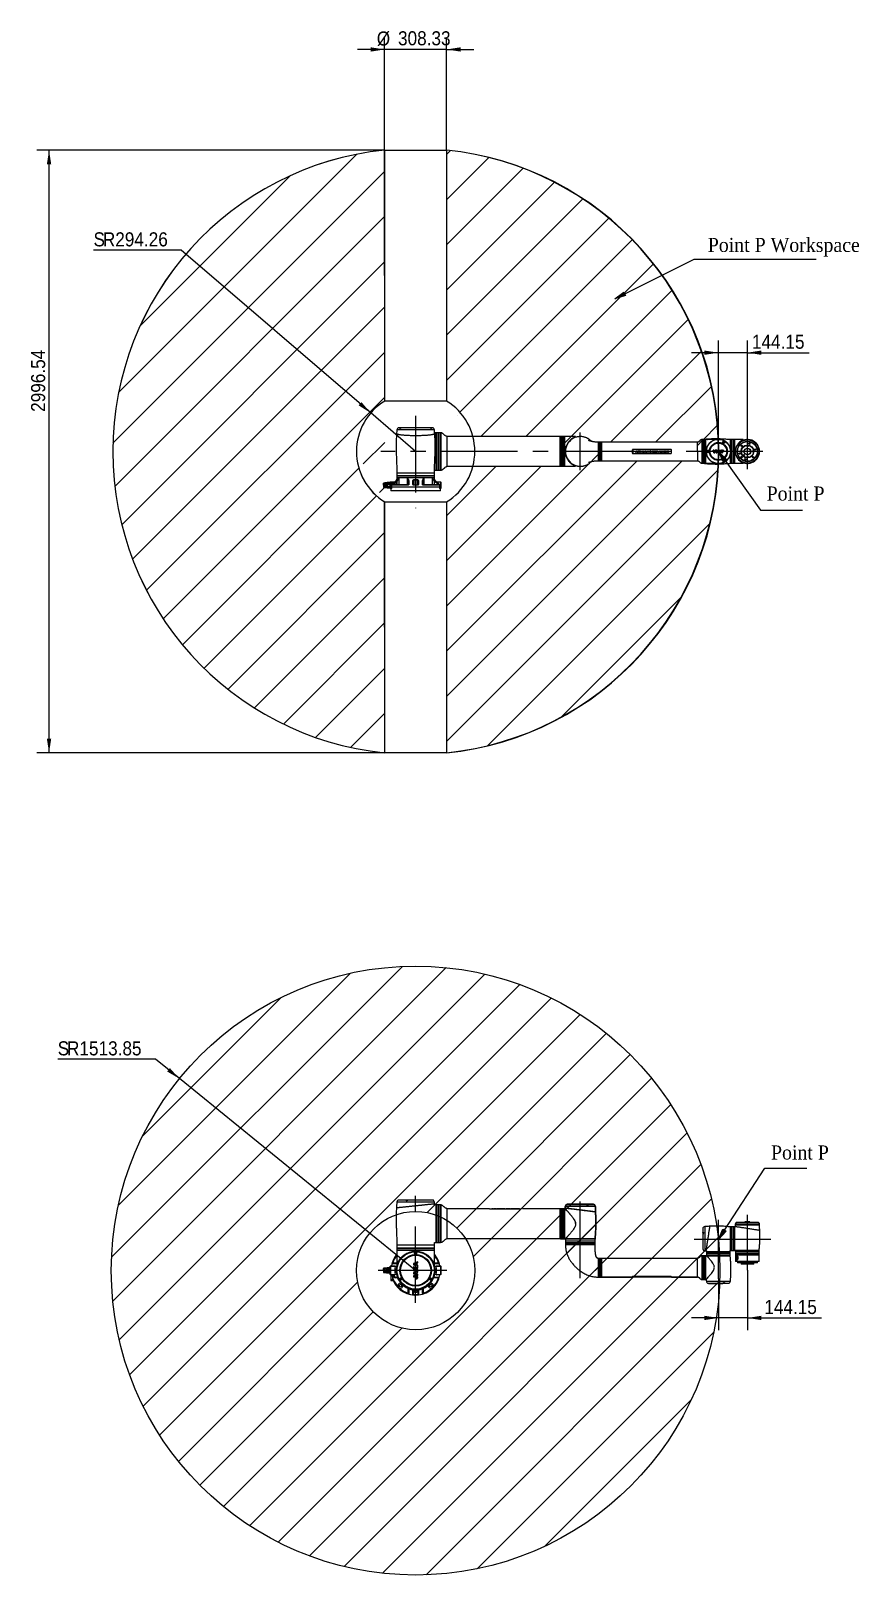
# Model space of a CAD drawing. Header units: millimetres. Extents: x 56 to 193, y 17 to 272.
import ezdxf

# ---------------------------------------------------------------- set-up
doc = ezdxf.new("R2010")
doc.units = ezdxf.units.MM
doc.linetypes.add('CENTERX2', pattern=[20.32, 12.7, -2.54, 2.54, -2.54])
doc.layers.add('SLD-0', color=179, linetype='Continuous', lineweight=25)
for name, color, linetype in [('细实线_GB', 7, 'Continuous'), ('细点划线', 7, 'CENTERX2'), ('细线层', 5, 'Continuous')]:
    doc.layers.add(name, color=color, linetype=linetype)
doc.styles.add('SLDTEXTSTYLE1', font='GOTHIC.TTF', dxfattribs={"width": 0.913})
doc.styles.add('SLDTEXTSTYLE2', font='TIMES.TTF', dxfattribs={"width": 0.933})
doc.dimstyles.new('SLDDIMSTYLE0', dxfattribs={"dimtxt": 2.333333, "dimasz": 3.5, "dimexe": 0, "dimexo": 0.0625, "dimgap": 0.583333, "dimtad": 2, "dimlfac": 30, "dimrnd": 1e-09, "dimzin": 12, "dimdsep": 46, "dimtxsty": 'SLDTEXTSTYLE1', "dimsah": 1, "dimcen": 0.09, "dimadec": 0, "dimazin": 3, "dimtfac": 1, "dimtmove": 0, "dimatfit": 0, "dimfxl": 0, "dimfrac": 2, "dimtolj": 1, "dimtzin": 12, "dimarcsym": 0})
doc.dimstyles.new('SLDDIMSTYLE1', dxfattribs={"dimtxt": 2.333333, "dimasz": 3.5, "dimexe": 0, "dimexo": 0.0625, "dimgap": 0.583333, "dimtad": 2, "dimlfac": 30, "dimrnd": 1e-09, "dimzin": 12, "dimdsep": 46, "dimtxsty": 'SLDTEXTSTYLE1', "dimsah": 1, "dimcen": 0.09, "dimadec": 0, "dimazin": 3, "dimtfac": 1, "dimtofl": 0, "dimtmove": 0, "dimatfit": 3, "dimfxl": 0, "dimfrac": 2, "dimtolj": 1, "dimtzin": 12, "dimarcsym": 0})
doc.dimstyles.new('SLDDIMSTYLE2', dxfattribs={"dimtxt": 2.333333, "dimasz": 3.5, "dimexe": 0, "dimexo": 0.0625, "dimgap": 0.583333, "dimtad": 0, "dimtih": 1, "dimtoh": 1, "dimlfac": 30, "dimrnd": 1e-09, "dimzin": 12, "dimdsep": 46, "dimtxsty": 'SLDTEXTSTYLE1', "dimsah": 1, "dimcen": 0, "dimadec": 0, "dimazin": 3, "dimtfac": 1, "dimtofl": 0, "dimtmove": 0, "dimatfit": 3, "dimfxl": 0, "dimfrac": 2, "dimtolj": 1, "dimtzin": 12, "dimarcsym": 0})

msp = doc.modelspace()

# ---------------------------------------------------------------- texts
at = {"layer": '细实线_GB', "attachment_point": 1, "style": 'SLDTEXTSTYLE2'}
for s, insert, char_height in [('Point P Workspace', (168.0655, 238.17817), 2.3333333), ('Point P', (177.82299, 196.97239), 2.333333), ('Point P', (178.54701, 87.75193), 2.333333)]:
    msp.add_mtext(s, dxfattribs=dict(at, insert=insert, char_height=char_height))

# ---------------------------------------------------------------- blocks, each defined once
blk = doc.blocks.new('_D')
at = {"layer": '细实线_GB'}
for p, q in [((169.82, 205.13), (169.82, 221.15)), ((174.63, 204.91), (174.63, 221.15)), ((169.82, 219.15), (165.34, 219.15)), ((174.63, 219.15), (169.82, 219.15)), ((174.63, 219.15), (184.87, 219.15))]:
    blk.add_line(p, q, dxfattribs=at)
for points in [[(169.82, 219.15), (167.49, 219.51), (167.49, 218.79)], [(174.63, 219.15), (176.96, 218.79), (176.96, 219.51)]]:
    blk.add_solid(points, dxfattribs=at)
at = {"layer": '细实线_GB', "insert": (175.39, 222.13), "char_height": 2.333, "attachment_point": 1, "style": 'SLDTEXTSTYLE1'}
blk.add_mtext('144.15', dxfattribs=at)
blk = doc.blocks.new('_D_1')
at = {"layer": '细实线_GB'}
for p, q in [((114.48, 252.72), (56.84, 252.72)), ((58.84, 152.83), (58.84, 252.72)), ((119.62, 152.83), (56.84, 152.83))]:
    blk.add_line(p, q, dxfattribs=at)
for points in [[(58.84, 252.72), (58.48, 250.38), (59.2, 250.38)], [(58.84, 152.83), (59.2, 155.16), (58.48, 155.16)]]:
    blk.add_solid(points, dxfattribs=at)
at = {"layer": '细实线_GB', "insert": (55.86, 209.34), "char_height": 2.333, "attachment_point": 1, "rotation": 90, "style": 'SLDTEXTSTYLE1'}
blk.add_mtext('2996.54', dxfattribs=at)
blk = doc.blocks.new('_D_2')
at = {"layer": '细实线_GB'}
for p, q in [((114.48, 252.72), (114.48, 271.41)), ((124.76, 252.72), (124.76, 271.41)), ((114.48, 269.41), (109.99, 269.41)), ((124.76, 269.41), (114.48, 269.41)), ((124.76, 269.41), (129.25, 269.41))]:
    blk.add_line(p, q, dxfattribs=at)
for points in [[(114.48, 269.41), (112.15, 269.77), (112.15, 269.05)], [(124.76, 269.41), (127.09, 269.05), (127.09, 269.77)]]:
    blk.add_solid(points, dxfattribs=at)
at = {"layer": '细实线_GB', "char_height": 2.333, "attachment_point": 1, "style": 'SLDTEXTSTYLE1'}
for s, insert in [('%%c', (113.18, 272.39)), ('308.33', (116.7, 272.43))]:
    blk.add_mtext(s, dxfattribs=dict(at, insert=insert))
blk = doc.blocks.new('_D_3')
at = {"layer": '细实线_GB'}
for p, q in [((174.63, 67.08), (174.63, 57.16)), ((169.82, 65.62), (169.82, 57.16)), ((169.82, 59.16), (165.34, 59.16)), ((174.63, 59.16), (169.82, 59.16)), ((174.63, 59.16), (186.93, 59.16))]:
    blk.add_line(p, q, dxfattribs=at)
for points in [[(169.82, 59.16), (167.49, 59.52), (167.49, 58.8)], [(174.63, 59.16), (176.96, 58.8), (176.96, 59.52)]]:
    blk.add_solid(points, dxfattribs=at)
at = {"layer": '细实线_GB', "insert": (177.44, 62.14), "char_height": 2.333, "attachment_point": 1, "style": 'SLDTEXTSTYLE1'}
blk.add_mtext('144.15', dxfattribs=at)
blk = doc.blocks.new('_D_4')
at = {"layer": '细实线_GB'}
for p, q in [((76.5, 102.03), (60.27, 102.03)), ((80.45, 98.82), (76.5, 102.03)), ((119.62, 67.01), (80.45, 98.82))]:
    blk.add_line(p, q, dxfattribs=at)
blk.add_solid([(80.45, 98.82), (78.87, 100.57), (78.42, 100.01)], dxfattribs=at)
at = {"layer": '细实线_GB', "attachment_point": 1, "style": 'SLDTEXTSTYLE1'}
for s, insert, char_height in [('S', (60.27, 105.01), 2.33), ('R1513.85', (61.82, 105.01), 2.333)]:
    blk.add_mtext(s, dxfattribs=dict(at, insert=insert, char_height=char_height))
blk = doc.blocks.new('_D_5')
at = {"layer": '细实线_GB'}
for p, q in [((80.72, 236.12), (66.21, 236.12)), ((112.18, 209.16), (80.72, 236.12)), ((119.62, 202.78), (112.18, 209.16))]:
    blk.add_line(p, q, dxfattribs=at)
blk.add_solid([(112.18, 209.16), (110.64, 210.95), (110.17, 210.41)], dxfattribs=at)
at = {"layer": '细实线_GB', "attachment_point": 1, "style": 'SLDTEXTSTYLE1'}
for s, insert, char_height in [('S', (66.21, 239.1), 2.33), ('R294.26', (67.76, 239.1), 2.333)]:
    blk.add_mtext(s, dxfattribs=dict(at, insert=insert, char_height=char_height))

# ---------------------------------------------------------------- dimensions: what is measured, and where the dimension line sits
at = {"layer": '细实线_GB'}
dim = msp.add_linear_dim(base=(114.4803, 269.41265), p1=(124.75802, 252.71652), p2=(114.4803, 252.71538), text='%%c<>', dimstyle='SLDDIMSTYLE0', dxfattribs=at)
dim.commit()
dim.dimension.update_dxf_attribs({"geometry": '_D_2', "text_midpoint": (119.68204, 269.41265), "dimtype": 160})
dim = msp.add_linear_dim(base=(58.83971, 252.71538), p1=(119.62469, 152.8307), p2=(114.4803, 252.71538), angle=90, dimstyle='SLDDIMSTYLE1', dxfattribs=at)
dim.commit()
dim.dimension.update_dxf_attribs({"geometry": '_D_1', "text_midpoint": (58.83971, 214.94278), "dimtype": 160})
for center, mpoint, picture, middle in [((119.62423, 202.77942), (112.17584, 209.16134), '_D_5', (72.66977, 237.96741)), ((119.62469, 67.00972), (80.45377, 98.82214), '_D_4', (67.59363, 103.88235))]:
    dim = msp.add_radius_dim(center=center, mpoint=mpoint, text='S<>', dimstyle='SLDDIMSTYLE2', dxfattribs=at)
    dim.commit()
    dim.dimension.update_dxf_attribs({"geometry": picture, "text_midpoint": middle, "dimtype": 164})
for base, p1, p2, picture, middle in [((169.82469, 219.1533), (174.62969, 204.90975), (169.82469, 205.13499), '_D', (180.12899, 219.1533)), ((169.82469, 59.15605), (174.62969, 67.08255), (169.82469, 65.6173), '_D_3', (182.18502, 59.15605))]:
    dim = msp.add_linear_dim(base=base, p1=p1, p2=p2, dimstyle='SLDDIMSTYLE0', dxfattribs=at)
    dim.commit()
    dim.dimension.update_dxf_attribs({"geometry": picture, "text_midpoint": middle, "dimtype": 160})

# ---------------------------------------------------------------- hatches: boundary and pattern name
at = {"linetype": 'Continuous'}
h = msp.add_hatch(dxfattribs=at)
h.set_pattern_fill('ANSI31', color=179, scale=0.03333333, style=0)
h.paths.add_polyline_path([(171.1736, 201.44025), (170.66693, 201.07908), (169.83675, 202.77967)], flags=0)
h = msp.add_hatch(dxfattribs=at)
h.set_pattern_fill('ANSI31', color=179, scale=1.6667, style=0)
edge = h.paths.add_edge_path(flags=0)
edge.add_spline(control_points=[(149.5088, 74.90864), (149.50882, 74.96575), (149.50796, 75.19152), (149.49997, 75.58665), (149.48038, 76.09542), (149.46028, 76.48581), (149.45145, 76.70711), (149.44944, 76.7575)], knot_values=[0.589387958, 0.589387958, 0.589387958, 0.589387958, 0.627413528, 0.739710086, 0.852526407, 0.966425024, 1, 1, 1, 1], weights=[1, 1, 1, 1, 1, 1, 1, 1], degree=3, periodic=0)
edge.add_spline(control_points=[(149.44944, 76.7575), (149.4438, 76.88153), (149.42992, 77.18653), (149.42664, 77.49183), (149.42469, 77.67298)], knot_values=[0, 0, 0, 0, 0.406663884, 1, 1, 1, 1], weights=[1, 1, 1, 1, 1], degree=3, periodic=0)
edge.add_line((149.42469, 77.67298), (149.42334, 77.67298))
edge.add_arc((149.09136, 77.64305), 0.33333, 0, 360)
edge.add_arc((149.09136, 77.64305), 0.33333, 0, 360)
edge.add_line((149.42334, 77.67298), (144.42604, 77.67298))
edge.add_arc((144.75802, 77.64305), 0.33333, 174.8490024, 180)
edge.add_arc((144.75802, 77.64305), 0.33333, 0, 360)
edge.add_line((144.42469, 77.64305), (144.42469, 77.67298))
edge.add_line((144.42469, 77.67298), (144.41938, 77.38571))
edge.add_line((144.41938, 77.38571), (144.41699, 77.25631))
edge.add_line((144.41699, 77.25631), (144.41698, 77.25586))
edge.add_line((144.41698, 77.25586), (144.29136, 77.25631))
edge.add_line((144.29136, 77.25631), (144.29136, 77.22639))
edge.add_line((144.29136, 77.22639), (144.29136, 77.22298))
edge.add_line((144.29136, 77.22298), (144.29136, 74.75972))
edge.add_line((144.29136, 74.75972), (144.29136, 72.32639))
edge.add_line((144.29136, 72.32639), (144.29136, 72.32298))
edge.add_line((144.29136, 72.32298), (144.29136, 72.29305))
edge.add_line((144.29136, 72.29305), (144.45708, 72.29305))
edge.add_line((144.45708, 72.29305), (144.45741, 72.29305))
edge.add_spline(control_points=[(144.45741, 72.29305), (144.45756, 72.28352), (144.45771, 72.27398), (144.45781, 72.26444)], knot_values=[0, 0, 0, 0, 0.429177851, 0.429177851, 0.429177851, 0.429177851], weights=[1, 1, 1, 1], degree=3, periodic=0)
edge.add_line((144.45781, 72.26444), (144.45802, 72.25631))
edge.add_spline(control_points=[(144.45802, 72.25631), (144.45782, 72.26403), (144.45795, 72.25135), (144.45799, 72.23866), (144.45802, 72.22639)], knot_values=[0.429177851, 0.429177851, 0.429177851, 0.429177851, 0.447553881, 1, 1, 1, 1], weights=[1, 1, 1, 1, 1], degree=3, periodic=0)
edge.add_line((144.45802, 72.22639), (144.45802, 71.33805))
edge.add_spline(control_points=[(144.45802, 71.33805), (144.46016, 71.22423), (144.46424, 71.00653), (144.49636, 70.695), (144.54247, 70.41202), (144.60043, 70.15497), (144.67128, 69.90463), (144.75425, 69.66303), (144.84784, 69.43243), (144.94139, 69.23032), (145.04766, 69.02366), (145.1729, 68.8052), (145.32564, 68.56747), (145.49408, 68.33184), (145.67931, 68.09784), (145.86118, 67.88961), (146.0349, 67.70622), (146.19788, 67.54534), (146.37756, 67.37971), (146.58277, 67.20418), (146.82107, 67.01711), (147.09266, 66.82396), (147.38219, 66.64049), (147.68408, 66.47217), (147.99207, 66.32367), (148.31457, 66.1934), (148.6463, 66.08678), (148.98074, 66.00848), (149.30968, 65.9595), (149.62399, 65.93906), (149.82721, 65.93838), (149.92469, 65.93805)], knot_values=[0, 0, 0, 0, 0.040355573, 0.077188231, 0.1109469, 0.141985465, 0.170577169, 0.203175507, 0.232522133, 0.258797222, 0.282129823, 0.314912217, 0.348056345, 0.382298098, 0.417587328, 0.453852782, 0.480302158, 0.507154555, 0.535052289, 0.566948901, 0.602894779, 0.642454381, 0.68508762, 0.724384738, 0.764967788, 0.806263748, 0.847635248, 0.888412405, 0.92793791, 0.965436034, 1, 1, 1, 1], weights=[1, 1, 1, 1, 1, 1, 1, 1, 1, 1, 1, 1, 1, 1, 1, 1, 1, 1, 1, 1, 1, 1, 1, 1, 1, 1, 1, 1, 1, 1, 1, 1], degree=3, periodic=0)
edge.add_line((149.92469, 65.93805), (149.93736, 65.93805))
edge.add_line((149.93736, 65.93805), (149.94136, 65.93805))
edge.add_line((149.94136, 65.93805), (149.94136, 65.96798))
edge.add_line((149.94136, 65.96798), (150.17469, 65.96798))
edge.add_arc((150.17469, 65.98465), 0.01667, 269.9967552, 360)
edge.add_line((150.19136, 65.98465), (150.19136, 69.01798))
edge.add_arc((150.17469, 69.01798), 0.01667, 0, 90.0032448)
edge.add_line((150.17469, 69.03465), (149.94136, 69.03465))
edge.add_arc((149.94136, 69.01798), 0.01667, 89.9997477, 180)
edge.add_line((149.92469, 69.01798), (149.92469, 69.01798))
edge.add_line((149.92469, 69.01798), (149.92469, 69.03465))
edge.add_spline(control_points=[(149.92469, 69.03465), (149.89311, 69.037), (149.83573, 69.04127), (149.76284, 69.07466), (149.7102, 69.11405), (149.66948, 69.15637), (149.6364, 69.20025), (149.60763, 69.24728), (149.57432, 69.31261), (149.54037, 69.39849), (149.50656, 69.51165), (149.47814, 69.6375), (149.4531, 69.7858), (149.43176, 69.96059), (149.41441, 70.17024), (149.40188, 70.41681), (149.3944, 70.70113), (149.39149, 71.01247), (149.39138, 71.22896), (149.39136, 71.33805)], knot_values=[0, 0, 0, 0, 0.036983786, 0.06720815, 0.092790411, 0.114065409, 0.136123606, 0.157358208, 0.178884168, 0.222381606, 0.265831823, 0.31781443, 0.374154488, 0.442818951, 0.52503857, 0.621746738, 0.733408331, 0.859836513, 0.988256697, 0.988256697, 0.988256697, 0.988256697], weights=[1, 1, 1, 1, 1, 1, 1, 1, 1, 1, 1, 1, 1, 1, 1, 1, 1, 1, 1, 1], degree=3, periodic=0)
edge.add_line((149.39136, 71.33805), (149.39136, 71.36798))
edge.add_line((149.39136, 71.36798), (149.39136, 72.22639))
edge.add_spline(control_points=[(149.39136, 72.22639), (149.39279, 72.30242), (149.39588, 72.46643), (149.4122, 72.72745), (149.43181, 73.01697), (149.45331, 73.32862), (149.47351, 73.65688), (149.49586, 74.10418), (149.50743, 74.52282), (149.50889, 74.8276), (149.5088, 74.90864)], knot_values=[0, 0, 0, 0, 0.050633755, 0.109212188, 0.174110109, 0.243867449, 0.3172184, 0.393101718, 0.542071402, 0.596032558, 0.596032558, 0.596032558, 0.596032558], weights=[1, 1, 1, 1, 1, 1, 1, 1, 1, 1, 1], degree=3, periodic=0)
edge.add_spline(control_points=[(149.5088, 74.90864), (149.39281, 72.33289), (149.39594, 72.49813), (149.41244, 72.76116), (149.43224, 73.05298), (149.45387, 73.3671), (149.48109, 73.81083), (149.50334, 74.32648), (149.50873, 74.73154), (149.5088, 74.90864)], knot_values=[0, 0, 0, 0, 0.05099661, 0.110032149, 0.175450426, 0.245765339, 0.319690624, 0.471464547, 0.589387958, 0.589387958, 0.589387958, 0.589387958], weights=[1, 1, 1, 1, 1, 1, 1, 1, 1, 1], degree=3, periodic=0)
edge.add_spline(control_points=[(149.5088, 74.90864), (149.39281, 72.33289), (149.39594, 72.49813), (149.41244, 72.76116), (149.43224, 73.05298), (149.45387, 73.3671), (149.48109, 73.81083), (149.50334, 74.32648), (149.50873, 74.73154), (149.5088, 74.90864)], knot_values=[0, 0, 0, 0, 0.05099661, 0.110032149, 0.175450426, 0.245765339, 0.319690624, 0.471464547, 0.589387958, 0.589387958, 0.589387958, 0.589387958], weights=[1, 1, 1, 1, 1, 1, 1, 1, 1, 1], degree=3, periodic=0)
edge.add_spline(control_points=[(149.5088, 74.90864), (149.45982, 76.49611), (149.4818, 76.03618), (149.50426, 75.42987), (149.50864, 75.05488), (149.5088, 74.90864)], knot_values=[0, 0, 0, 0, 0.154283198, 0.306597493, 0.403967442, 0.403967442, 0.403967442, 0.403967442], weights=[1, 1, 1, 1, 1, 1], degree=3, periodic=0)
edge.add_spline(control_points=[(149.5088, 74.90864), (149.45982, 76.49611), (149.4818, 76.03618), (149.50426, 75.42987), (149.50864, 75.05488), (149.5088, 74.90864)], knot_values=[0, 0, 0, 0, 0.154283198, 0.306597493, 0.403967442, 0.403967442, 0.403967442, 0.403967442], weights=[1, 1, 1, 1, 1, 1], degree=3, periodic=0)
at = {"layer": '细实线_GB'}
msp.add_hatch(color=256, dxfattribs=at).paths.add_polyline_path([(154.16728, 229.2008), (154.44471, 228.64386), (152.63516, 228.09002)], flags=0)
h = msp.add_hatch(dxfattribs=at)
h.set_pattern_fill('ANSI31', color=256, scale=0.03333333, style=0)
h.paths.add_polyline_path([(170.58177, 73.87743), (171.10334, 73.53814), (169.82469, 72.14305)], flags=0)
at = {"layer": '细线层'}
h = msp.add_hatch(dxfattribs=at)
h.set_pattern_fill('ANSI31', color=256, scale=1.66667, style=0)
edge = h.paths.add_edge_path(flags=0)
edge.add_arc((119.61735, 202.77304), 50.20471, 95.8728977, 180.1238637)
edge.add_arc((119.61797, 202.77361), 50.20534, 180.1245105, 264.1391403)
edge.add_line((114.49136, 152.8307), (114.48114, 194.4274))
edge.add_arc((119.62423, 202.77942), 9.80854, 179.9972345, 238.3756499, ccw=False)
edge.add_arc((119.62469, 202.77967), 9.809, 121.5558144, 179.9987429, ccw=False)
edge.add_line((114.49136, 211.13822), (114.4803, 252.71425))
h = msp.add_hatch(dxfattribs=at)
h.set_pattern_fill('ANSI31', color=256, scale=1.66667, style=0)
edge = h.paths.add_edge_path(flags=0)
edge.add_spline(control_points=[(147.46878, 205.18559), (147.55375, 205.16638), (147.72606, 205.11773), (147.97784, 205.01574), (148.14283, 204.92697), (148.22359, 204.87666), (148.22589, 204.87522)], knot_values=[0.749461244, 0.749461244, 0.749461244, 0.749461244, 0.793742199, 0.840337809, 0.887372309, 0.888750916, 0.888750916, 0.888750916, 0.888750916], weights=[1, 1, 1, 1, 1, 1, 1], degree=3, periodic=0)
edge.add_arc((146.92469, 202.77967), 2.46667, 0, 360)
edge.add_arc((146.92469, 202.77967), 2.46667, 0, 360)
edge.add_spline(control_points=[(148.22589, 204.87522), (148.71517, 204.47315), (148.63253, 204.57134), (148.46345, 204.71268), (148.30255, 204.82727), (148.22589, 204.87522)], knot_values=[0, 0, 0, 0, 0.010807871, 0.06524016, 0.111249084, 0.111249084, 0.111249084, 0.111249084], weights=[1, 1, 1, 1, 1, 1], degree=3, periodic=0)
edge.add_spline(control_points=[(148.22589, 204.87522), (148.71517, 204.47315), (148.63253, 204.57134), (148.46345, 204.71268), (148.30255, 204.82727), (148.22589, 204.87522)], knot_values=[0, 0, 0, 0, 0.010807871, 0.06524016, 0.111249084, 0.111249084, 0.111249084, 0.111249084], weights=[1, 1, 1, 1, 1, 1], degree=3, periodic=0)
edge.add_arc((146.92469, 202.77967), 2.46667, 58.1623864, 77.257097)
edge.add_spline(control_points=[(147.46878, 205.18559), (147.46538, 205.18636), (147.37473, 205.20664), (147.25411, 205.22658), (147.136, 205.23744), (147.10689, 205.2396)], knot_values=[0.250538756, 0.250538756, 0.250538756, 0.250538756, 0.252311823, 0.297755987, 0.312594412, 0.312594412, 0.312594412, 0.312594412], weights=[1, 1, 1, 1, 1, 1], degree=3, periodic=0)
edge.add_arc((146.92469, 202.77967), 2.46667, 85.7638958, 90)
edge.add_line((146.92469, 205.24634), (146.92469, 202.77967))
edge.add_line((146.92469, 202.77967), (149.92469, 202.77967))
edge.add_line((149.92469, 202.77967), (149.92469, 204.29634))
edge.add_arc((149.94136, 204.29634), 0.01667, 89.9997477, 180.0000173, ccw=False)
edge.add_line((149.94136, 204.31301), (150.17469, 204.31301))
edge.add_arc((150.17469, 204.29634), 0.01667, 0, 90.0032448, ccw=False)
edge.add_line((150.19136, 204.29634), (150.19136, 204.31301))
edge.add_line((150.19136, 204.31301), (150.43469, 204.31301))
edge.add_line((150.43469, 204.31301), (150.43469, 204.26301))
edge.add_line((150.43469, 204.26301), (150.44136, 204.26301))
edge.add_line((150.44136, 204.26301), (150.44136, 204.29634))
edge.add_arc((150.45802, 204.29634), 0.01667, 89.9987095, 180.0000173, ccw=False)
edge.add_line((150.45802, 204.31301), (166.34136, 204.31301))
edge.add_line((166.34136, 204.31301), (166.34136, 202.77967))
edge.add_line((166.34136, 202.77967), (167.15767, 202.77967))
edge.add_line((167.15767, 202.77967), (167.15767, 204.74616))
edge.add_arc((167.15802, 204.7295), 0.01667, 0.0016552, 91.2092177, ccw=False)
edge.add_line((167.17469, 204.7295), (167.17469, 204.69634))
edge.add_line((167.17469, 204.69634), (167.18136, 204.69634))
edge.add_line((167.18136, 204.69634), (167.18136, 204.74634))
edge.add_line((167.18136, 204.74634), (167.42469, 204.74634))
edge.add_line((167.42469, 204.74634), (167.42469, 204.74402))
edge.add_arc((167.57469, 204.44634), 0.33333, 90, 116.7439727, ccw=False)
edge.add_spline(control_points=[(167.57469, 204.77967), (167.60591, 204.78054), (167.68016, 204.78258), (167.80717, 204.79175), (167.95368, 204.8023), (168.05729, 204.8096), (168.10797, 204.81317)], knot_values=[0.000000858, 0.000000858, 0.000000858, 0.000000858, 0.175342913, 0.416924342, 0.714753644, 1, 1, 1, 1], weights=[1, 1, 1, 1, 1, 1, 1], degree=3, periodic=0)
edge.add_spline(control_points=[(168.10797, 204.81317), (168.11853, 204.81392), (168.21658, 204.82088), (168.41024, 204.83304), (168.69439, 204.84773), (168.99509, 204.85846), (169.33649, 204.8647), (169.5996, 204.8638), (169.75859, 204.86091), (169.7813, 204.86045)], knot_values=[0, 0, 0, 0, 0.008606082, 0.079959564, 0.157824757, 0.24004078, 0.324692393, 0.435553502, 0.454032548, 0.454032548, 0.454032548, 0.454032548], weights=[1, 1, 1, 1, 1, 1, 1, 1, 1, 1], degree=3, periodic=0)
edge.add_arc((119.61797, 202.77361), 50.20672, 2.3821756, 83.3907533)
edge.add_arc((119.7069, 202.77304), 50.19712, 83.4916526, 84.2247928)
edge.add_line((124.75802, 252.71538), (124.75802, 211.13822))
edge.add_arc((119.62469, 202.77967), 9.809, 14.5645013, 58.4441842, ccw=False)
edge.add_line((129.11848, 205.24634), (143.59136, 205.24634))
edge.add_arc((143.59136, 205.21301), 0.03333, 0, 89.9993774, ccw=False)
edge.add_line((143.62469, 205.21301), (143.62469, 205.19634))
edge.add_line((143.62469, 205.19634), (143.63534, 205.19634))
edge.add_line((143.63534, 205.19634), (143.63534, 205.24814))
edge.add_line((143.63534, 205.24814), (143.91701, 205.24814))
edge.add_line((143.91701, 205.24814), (143.91701, 205.19634))
edge.add_line((143.91701, 205.19634), (143.92469, 205.19634))
edge.add_line((143.92469, 205.19634), (143.92469, 205.21301))
edge.add_arc((143.95802, 205.21301), 0.03333, 90.0006615, 180, ccw=False)
edge.add_line((143.95802, 205.24634), (144.25802, 205.24634))
edge.add_arc((144.25802, 205.21301), 0.03333, 0, 90.0004702, ccw=False)
edge.add_line((144.29136, 205.21301), (144.29136, 205.21301))
edge.add_line((144.29136, 205.21301), (144.29136, 202.77967))
edge.add_line((144.29136, 202.77967), (144.45802, 202.77967))
edge.add_line((144.45802, 202.77967), (144.45805, 202.79119))
edge.add_arc((146.92469, 202.77967), 2.46667, 173.8125741, 179.7325528, ccw=False)
edge.add_spline(control_points=[(144.47239, 203.04553), (144.4724, 203.04557), (144.48106, 203.13215), (144.49561, 203.21844), (144.51433, 203.30372), (144.51438, 203.30393)], knot_values=[0.045136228, 0.045136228, 0.045136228, 0.045136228, 0.045155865, 0.089403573, 0.089516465, 0.089516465, 0.089516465, 0.089516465], weights=[1, 1, 1, 1, 1, 1], degree=3, periodic=0)
edge.add_arc((146.92469, 202.77967), 2.46667, 161.7909346, 167.7288918, ccw=False)
edge.add_spline(control_points=[(144.58155, 203.55047), (144.58172, 203.551), (144.60863, 203.63285), (144.67165, 203.79486), (144.79149, 204.02754), (144.93797, 204.2498), (145.11065, 204.45856), (145.24178, 204.58544), (145.31149, 204.64569)], knot_values=[0.132834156, 0.132834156, 0.132834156, 0.132834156, 0.133119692, 0.176638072, 0.221074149, 0.265983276, 0.311750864, 0.358587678, 0.358587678, 0.358587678, 0.358587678], weights=[1, 1, 1, 1, 1, 1, 1, 1, 1], degree=3, periodic=0)
edge.add_arc((146.92469, 202.77967), 2.46667, 121.6588307, 130.8438395, ccw=False)
edge.add_spline(control_points=[(145.63003, 204.87927), (145.67744, 204.90852), (145.78899, 204.97222), (145.90525, 205.02701), (145.97231, 205.05507)], knot_values=[0.425585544, 0.425585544, 0.425585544, 0.425585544, 0.453898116, 0.490848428, 0.490848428, 0.490848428, 0.490848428], weights=[1, 1, 1, 1, 1], degree=3, periodic=0)
edge.add_spline(control_points=[(145.97231, 205.05507), (145.99393, 205.06411), (146.1077, 205.10982), (146.32166, 205.17784), (146.61954, 205.23371), (146.82288, 205.24635), (146.92469, 205.24635)], knot_values=[0.490848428, 0.490848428, 0.490848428, 0.490848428, 0.502759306, 0.553162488, 0.604754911, 0.656504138, 0.656504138, 0.656504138, 0.656504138], weights=[1, 1, 1, 1, 1, 1, 1], degree=3, periodic=0)
edge.add_line((146.92469, 205.24635), (146.92469, 205.90946))
edge.add_spline(control_points=[(146.92469, 205.90946), (146.92661, 205.24635), (146.98741, 205.24628), (147.04819, 205.24396), (147.10689, 205.2396)], knot_values=[0.656504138, 0.656504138, 0.656504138, 0.656504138, 0.657481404, 0.687405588, 0.687405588, 0.687405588, 0.687405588], weights=[1, 1, 1, 1, 1], degree=3, periodic=0)
edge.add_arc((146.92469, 202.77967), 2.46667, 77.257097, 85.7638958, ccw=False)
h.paths.add_polyline_path([(152.63516, 228.09002), (154.16728, 229.2008), (154.44471, 228.64386)], flags=0)
h = msp.add_hatch(dxfattribs=at)
h.set_pattern_fill('ANSI31', color=256, scale=1.66667, style=0)
edge = h.paths.add_edge_path(flags=0)
edge.add_spline(control_points=[(168.10797, 200.74619), (168.10689, 200.74626), (168.10581, 200.74633), (168.10473, 200.7464)], knot_values=[0, 0, 0, 0, 0.006086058, 0.006086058, 0.006086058, 0.006086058], weights=[1, 1, 1, 1], degree=3, periodic=0)
edge.add_spline(control_points=[(168.10473, 200.7464), (168.10267, 200.74624), (168.10062, 200.74639), (168.09856, 200.74682)], knot_values=[0.043118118, 0.043118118, 0.043118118, 0.043118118, 0.123845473, 0.123845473, 0.123845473, 0.123845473], weights=[1, 1, 1, 1], degree=3, periodic=0)
edge.add_spline(control_points=[(168.09856, 200.74682), (168.09326, 200.74717), (168.03311, 200.75121), (167.92561, 200.75922), (167.78478, 200.76917), (167.67034, 200.77721), (167.60317, 200.77894), (167.57469, 200.77967)], knot_values=[0.017643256, 0.017643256, 0.017643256, 0.017643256, 0.047495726, 0.356078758, 0.622808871, 0.840097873, 0.999999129, 0.999999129, 0.999999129, 0.999999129], weights=[1, 1, 1, 1, 1, 1, 1, 1], degree=3, periodic=0)
edge.add_arc((167.57469, 201.11301), 0.33333, 244.1580672, 270, ccw=False)
edge.add_arc((167.57469, 201.11301), 0.33333, 243.2560291, 244.1580672, ccw=False)
edge.add_line((167.42469, 200.81533), (167.42469, 200.81301))
edge.add_line((167.42469, 200.81301), (167.18136, 200.81301))
edge.add_line((167.18136, 200.81301), (167.18136, 200.86301))
edge.add_line((167.18136, 200.86301), (167.17469, 200.86301))
edge.add_line((167.17469, 200.86301), (167.17469, 200.82985))
edge.add_arc((167.15802, 200.82985), 0.01667, 268.7907965, 359.9993757, ccw=False)
edge.add_line((167.15767, 200.81319), (167.15767, 202.77967))
edge.add_line((167.15767, 202.77967), (166.34136, 202.77967))
edge.add_line((166.34136, 202.77967), (166.34136, 201.24634))
edge.add_line((166.34136, 201.24634), (150.45802, 201.24634))
edge.add_arc((150.45802, 201.26301), 0.01667, 179.9989518, 270.0012904, ccw=False)
edge.add_line((150.44136, 201.26301), (150.44136, 201.29634))
edge.add_line((150.44136, 201.29634), (150.43469, 201.29634))
edge.add_line((150.43469, 201.29634), (150.43469, 201.24634))
edge.add_line((150.43469, 201.24634), (150.19136, 201.24634))
edge.add_line((150.19136, 201.24634), (150.19136, 201.26301))
edge.add_arc((150.17469, 201.26301), 0.01667, 269.9967553, 360, ccw=False)
edge.add_line((150.17469, 201.24634), (149.94136, 201.24634))
edge.add_arc((149.94136, 201.26301), 0.01667, 179.9989518, 270.0002523, ccw=False)
edge.add_line((149.92469, 201.26301), (149.92469, 202.77967))
edge.add_line((149.92469, 202.77967), (146.92469, 202.77967))
edge.add_line((146.92469, 202.77967), (146.92469, 200.31301))
edge.add_arc((146.92469, 202.77967), 2.46667, 270, 272.5626663)
edge.add_spline(control_points=[(147.03498, 200.31547), (147.10589, 200.31866), (147.20975, 200.32782), (147.31277, 200.34351), (147.34547, 200.34916)], knot_values=[0.675233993, 0.675233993, 0.675233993, 0.675233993, 0.711310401, 0.728179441, 0.728179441, 0.728179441, 0.728179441], weights=[1, 1, 1, 1, 1], degree=3, periodic=0)
edge.add_arc((146.92469, 202.77967), 2.46667, 279.8219865, 286.2457117)
edge.add_spline(control_points=[(147.61476, 200.4115), (147.70279, 200.43719), (147.79637, 200.47029), (147.88777, 200.50878), (147.89457, 200.51169)], knot_values=[0.775033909, 0.775033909, 0.775033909, 0.775033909, 0.821652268, 0.825411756, 0.825411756, 0.825411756, 0.825411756], weights=[1, 1, 1, 1, 1], degree=3, periodic=0)
edge.add_arc((146.92469, 202.77967), 2.46667, 293.1535041, 300.5287237)
edge.add_spline(control_points=[(148.17768, 200.65495), (148.27153, 200.71073), (148.36178, 200.77357), (148.44927, 200.84059), (148.4498, 200.84099)], knot_values=[0.87920434, 0.87920434, 0.87920434, 0.87920434, 0.934751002, 0.935085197, 0.935085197, 0.935085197, 0.935085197], weights=[1, 1, 1, 1, 1], degree=3, periodic=0)
edge.add_arc((146.92469, 202.77967), 2.46667, 308.1911054, 315.6225821)
edge.add_spline(control_points=[(148.68774, 201.05453), (148.70174, 201.07025), (148.71531, 201.08636), (148.72888, 201.10248)], knot_values=[0.989288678, 0.989288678, 0.989288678, 0.989288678, 1, 1, 1, 1], weights=[1, 1, 1, 1], degree=3, periodic=0)
edge.add_spline(control_points=[(148.72888, 201.10248), (148.70174, 201.07025), (148.71531, 201.08636), (148.72888, 201.10248)], knot_values=[0.989288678, 0.989288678, 0.989288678, 0.989288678, 1, 1, 1, 1], weights=[1, 1, 1, 1], degree=3, periodic=0)
edge.add_arc((146.92469, 202.77967), 2.46667, 317.0891376, 317.1424038)
edge.add_arc((146.92469, 202.77967), 2.46667, 0, 360)
edge.add_spline(control_points=[(148.73287, 201.1019), (148.6876, 201.05438), (148.61671, 200.97489), (148.53449, 200.9059), (148.4498, 200.84099)], knot_values=[0.010711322, 0.010711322, 0.010711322, 0.010711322, 0.010813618, 0.064914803, 0.064914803, 0.064914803, 0.064914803], weights=[1, 1, 1, 1, 1], degree=3, periodic=0)
edge.add_arc((146.92469, 202.77967), 2.46667, 300.5287237, 308.1911054, ccw=False)
edge.add_spline(control_points=[(148.17768, 200.65495), (148.17554, 200.65368), (148.08457, 200.5998), (147.98968, 200.55224), (147.89457, 200.51169)], knot_values=[0.12079566, 0.12079566, 0.12079566, 0.12079566, 0.122064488, 0.174588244, 0.174588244, 0.174588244, 0.174588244], weights=[1, 1, 1, 1, 1], degree=3, periodic=0)
edge.add_arc((146.92469, 202.77967), 2.46667, 286.2457117, 293.1535041, ccw=False)
edge.add_spline(control_points=[(147.61476, 200.4115), (147.59781, 200.40655), (147.50905, 200.38169), (147.41892, 200.36186), (147.34547, 200.34916)], knot_values=[0.224966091, 0.224966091, 0.224966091, 0.224966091, 0.233940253, 0.271820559, 0.271820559, 0.271820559, 0.271820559], weights=[1, 1, 1, 1, 1], degree=3, periodic=0)
edge.add_arc((146.92469, 202.77967), 2.46667, 272.5626663, 279.8219865, ccw=False)
edge.add_spline(control_points=[(147.03498, 200.31547), (147.00016, 200.31391), (146.96339, 200.31304), (146.92661, 200.313), (146.92469, 200.313)], knot_values=[0.324766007, 0.324766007, 0.324766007, 0.324766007, 0.342480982, 0.343458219, 0.343458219, 0.343458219, 0.343458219], weights=[1, 1, 1, 1, 1], degree=3, periodic=0)
edge.add_spline(control_points=[(146.92469, 200.313), (146.82287, 200.31299), (146.62204, 200.32548), (146.42425, 200.36227), (146.32818, 200.38621)], knot_values=[0.343458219, 0.343458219, 0.343458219, 0.343458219, 0.395210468, 0.445533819, 0.445533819, 0.445533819, 0.445533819], weights=[1, 1, 1, 1, 1], degree=3, periodic=0)
edge.add_spline(control_points=[(146.32818, 200.38621), (146.24848, 200.40608), (146.16996, 200.42987), (146.09263, 200.45758)], knot_values=[0, 0, 0, 0, 1, 1, 1, 1], weights=[1, 1, 1, 1], degree=3, periodic=0)
edge.add_spline(control_points=[(146.09263, 200.45758), (146.07419, 200.4642), (145.96571, 200.50453), (145.80885, 200.57572), (145.67649, 200.65137), (145.62864, 200.68094)], knot_values=[0.487252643, 0.487252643, 0.487252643, 0.487252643, 0.49721188, 0.546075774, 0.57466748, 0.57466748, 0.57466748, 0.57466748], weights=[1, 1, 1, 1, 1, 1], degree=3, periodic=0)
edge.add_spline(control_points=[(145.62864, 200.68094), (145.32375, 200.86922), (145.06387, 201.12146), (144.86673, 201.41981)], knot_values=[0, 0, 0, 0, 1, 1, 1, 1], weights=[1, 1, 1, 1], degree=3, periodic=0)
edge.add_spline(control_points=[(144.86673, 201.41981), (144.84526, 201.4523), (144.77807, 201.55941), (144.6787, 201.74878), (144.61387, 201.91221), (144.58591, 201.99573), (144.58562, 201.9966)], knot_values=[0.755927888, 0.755927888, 0.755927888, 0.755927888, 0.775728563, 0.820188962, 0.864499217, 0.864969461, 0.864969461, 0.864969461, 0.864969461], weights=[1, 1, 1, 1, 1, 1, 1], degree=3, periodic=0)
edge.add_spline(control_points=[(144.58562, 201.9966), (144.50056, 202.2507), (144.45802, 202.51172), (144.45802, 202.77967)], knot_values=[0, 0, 0, 0, 1, 1, 1, 1], weights=[1, 1, 1, 1], degree=3, periodic=0)
edge.add_line((144.45802, 202.77967), (144.29136, 202.77967))
edge.add_line((144.29136, 202.77967), (144.29136, 200.34634))
edge.add_line((144.29136, 200.34634), (144.29136, 200.31301))
edge.add_arc((144.25802, 200.34634), 0.03333, 270, 315.0002412, ccw=False)
edge.add_line((144.25802, 200.31301), (143.95802, 200.31301))
edge.add_arc((143.95802, 200.34634), 0.03333, 180, 269.9993385, ccw=False)
edge.add_line((143.92469, 200.34634), (143.92469, 200.36301))
edge.add_line((143.92469, 200.36301), (143.91701, 200.36301))
edge.add_line((143.91701, 200.36301), (143.91701, 200.3148))
edge.add_line((143.91701, 200.3148), (143.63534, 200.3148))
edge.add_line((143.63534, 200.3148), (143.63534, 200.36301))
edge.add_line((143.63534, 200.36301), (143.62469, 200.36301))
edge.add_line((143.62469, 200.36301), (143.62469, 200.34634))
edge.add_arc((143.59136, 200.34634), 0.03333, 270.0006226, 360, ccw=False)
edge.add_line((143.59136, 200.31301), (129.11848, 200.31301))
edge.add_arc((119.62469, 202.77967), 9.809, 301.5558158, 345.4355027, ccw=False)
edge.add_line((124.75802, 194.42112), (124.75802, 152.8307))
edge.add_arc((119.61797, 202.77361), 50.20672, 275.8761065, 357.6316829)
edge.add_spline(control_points=[(169.78181, 200.69891), (169.6872, 200.69699), (169.45303, 200.69428), (169.08356, 200.69798), (168.73884, 200.70966), (168.46769, 200.72327), (168.27911, 200.73447), (168.16054, 200.74259), (168.10797, 200.74619)], knot_values=[0.545830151, 0.545830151, 0.545830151, 0.545830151, 0.622793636, 0.736309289, 0.846343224, 0.903328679, 0.957139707, 1, 1, 1, 1], weights=[1, 1, 1, 1, 1, 1, 1, 1, 1], degree=3, periodic=0)
h = msp.add_hatch(dxfattribs=at)
h.set_pattern_fill('ANSI31', color=256, scale=1.6667, style=0)
edge = h.paths.add_edge_path(flags=0)
edge.add_arc((119.62469, 67.00972), 50.46178, 0, 360)
edge = h.paths.add_edge_path(flags=0)
edge.add_arc((119.62469, 67.00972), 9.80859, 0, 360)

# ---------------------------------------------------------------- linework, layer by layer
at = {"layer": 'SLD-0'}
for p, q in [((122.72469, 206.36301), (116.52469, 206.36301)), ((117.15859, 206.69634), (116.85802, 206.69634)), ((117.30573, 206.69634), (117.15859, 206.69634)), ((117.30942, 206.6953), (117.29595, 206.6948)), ((121.94373, 206.69634), (117.30573, 206.69634)), ((121.96408, 206.69475), (121.93892, 206.69551)), ((122.09048, 206.69634), (121.94373, 206.69634)), ((122.01575, 206.68238), (121.96408, 206.69475)), ((122.39136, 206.69634), (122.09048, 206.69634)), ((122.99136, 205.87967), (122.77178, 205.87967)), ((122.99136, 205.87967), (122.99136, 199.67967)), ((123.35802, 205.87967), (123.02469, 205.87967)), ((123.02469, 205.87967), (123.02469, 199.67967)), ((123.35802, 202.77967), (123.35802, 205.87967)), ((123.39136, 205.84634), (123.39136, 202.77967)), ((123.39905, 205.82967), (123.39136, 205.82967)), ((123.74739, 205.87967), (123.39905, 205.87967)), ((123.39905, 205.87967), (123.39905, 199.67967)), ((123.74739, 205.87956), (123.74739, 205.87967)), ((123.74739, 199.67967), (123.74739, 205.87956)), ((123.75802, 205.82967), (123.74739, 205.82967)), ((123.75802, 199.714), (123.75802, 205.84535)), ((123.79336, 205.87862), (123.79336, 199.68073)), ((143.59136, 205.24634), (124.85802, 205.24634)), ((124.85802, 200.31301), (124.85802, 205.24634)), ((143.59136, 202.77967), (143.59136, 205.24634)), ((143.62469, 205.21301), (143.62469, 202.77967)), ((143.63534, 205.19634), (143.62469, 205.19634)), ((143.91701, 205.24814), (143.63534, 205.24814)), ((143.63534, 205.24814), (143.63534, 200.3148)), ((143.91701, 205.24814), (143.91701, 200.3148)), ((143.92469, 205.19634), (143.91701, 205.19634)), ((143.92469, 200.34634), (143.92469, 205.21301)), ((144.25802, 205.24634), (143.95802, 205.24634)), ((143.95802, 205.24634), (143.95802, 200.31301)), ((144.25802, 202.77967), (144.25802, 205.24634)), ((146.15579, 205.24634), (144.29136, 205.24634)), ((144.29136, 205.24634), (144.29136, 200.31301)), ((167.57469, 204.77967), (167.57469, 204.74634)), ((123.35802, 199.67967), (123.35802, 202.77967)), ((123.39136, 202.77967), (123.39136, 199.71301)), ((143.59136, 200.31301), (143.59136, 202.77967)), ((143.62469, 202.77967), (143.62469, 200.34634)), ((143.82136, 202.77771), (143.82204, 202.77771)), ((144.22545, 202.76875), (144.22493, 202.76875)), ((144.25802, 200.31301), (144.25802, 202.77967)), ((144.4595, 202.81715), (144.45741, 202.77967)), ((149.92469, 201.26301), (149.92469, 204.29634)), ((149.94136, 202.77967), (149.92469, 202.77967)), ((150.17469, 204.31301), (149.94136, 204.31301)), ((149.94136, 204.31301), (149.94136, 201.24634)), ((149.95802, 202.61386), (149.95802, 202.94549)), ((150.17469, 201.24634), (150.17469, 204.31301)), ((150.43469, 204.31301), (150.19136, 204.31301)), ((150.19136, 204.31301), (150.19136, 201.24634)), ((150.43469, 204.31301), (150.43469, 201.24634)), ((150.44136, 204.26301), (150.43469, 204.26301)), ((150.44136, 201.26301), (150.44136, 204.29634)), ((166.34136, 204.31301), (150.45802, 204.31301)), ((150.45802, 204.31301), (150.45802, 201.24634)), ((161.97469, 203.09765), (155.64136, 203.09765)), ((155.64136, 203.09765), (155.64136, 202.46169)), ((155.64136, 202.46169), (161.97469, 202.46169)), ((156.06871, 202.71514), (156.11999, 202.71856)), ((156.18836, 202.89634), (156.23965, 202.89634)), ((156.18836, 202.72374), (156.18836, 202.89634)), ((156.23965, 202.89634), (156.23965, 202.72823)), ((156.29435, 202.89634), (156.34563, 202.89634)), ((156.29435, 202.75467), (156.29435, 202.89634)), ((156.34563, 202.89634), (156.34563, 202.75163)), ((156.45503, 202.89634), (156.50631, 202.89634)), ((156.45503, 202.74853), (156.45503, 202.89634)), ((156.50631, 202.89634), (156.50631, 202.75686)), ((156.54734, 202.71856), (156.59862, 202.72198)), ((156.75247, 202.82113), (156.70119, 202.81771)), ((156.79008, 202.89634), (156.99862, 202.89634)), ((156.79008, 202.8519), (156.79008, 202.89634)), ((156.86871, 202.8519), (156.79008, 202.8519)), ((156.86871, 202.62967), (156.86871, 202.8519)), ((156.91999, 202.62967), (156.86871, 202.62967)), ((156.99862, 202.8519), (156.91999, 202.8519)), ((156.91999, 202.8519), (156.91999, 202.62967)), ((156.99862, 202.89634), (156.99862, 202.8519)), ((157.10802, 202.62967), (157.20882, 202.89634)), ((157.16272, 202.62967), (157.10802, 202.62967)), ((157.18521, 202.69121), (157.16272, 202.62967)), ((157.28756, 202.69121), (157.18521, 202.69121)), ((157.23623, 202.83138), (157.20129, 202.73566)), ((157.20129, 202.73566), (157.27127, 202.73566)), ((157.20882, 202.89634), (157.26315, 202.89634)), ((157.27127, 202.73566), (157.23623, 202.83138)), ((157.26315, 202.89634), (157.36443, 202.62967)), ((157.31005, 202.62967), (157.28756, 202.69121)), ((157.36443, 202.62967), (157.31005, 202.62967)), ((157.40204, 202.89634), (157.45332, 202.89634)), ((157.40204, 202.62967), (157.40204, 202.89634)), ((157.59008, 202.62967), (157.40204, 202.62967)), ((157.45332, 202.89634), (157.45332, 202.67412)), ((157.45332, 202.67412), (157.59008, 202.67412)), ((157.59008, 202.67412), (157.59008, 202.62967)), ((157.60033, 202.89634), (157.65289, 202.89634)), ((157.66417, 202.62967), (157.60033, 202.89634)), ((157.65289, 202.89634), (157.69435, 202.71317)), ((157.72528, 202.62967), (157.66417, 202.62967)), ((157.69435, 202.71317), (157.7382, 202.89634)), ((157.77298, 202.82903), (157.72528, 202.62967)), ((157.7382, 202.89634), (157.80818, 202.89634)), ((157.81946, 202.62967), (157.77298, 202.82903)), ((157.80818, 202.89634), (157.85161, 202.71007)), ((157.88297, 202.62967), (157.81946, 202.62967)), ((157.85161, 202.71007), (157.89296, 202.89634)), ((157.94563, 202.89634), (157.88297, 202.62967)), ((157.89296, 202.89634), (157.94563, 202.89634)), ((157.94905, 202.62967), (158.04985, 202.89634)), ((158.00375, 202.62967), (157.94905, 202.62967)), ((158.02624, 202.69121), (158.00375, 202.62967)), ((158.12859, 202.69121), (158.02624, 202.69121)), ((158.07725, 202.83138), (158.04232, 202.73566)), ((158.04232, 202.73566), (158.1123, 202.73566)), ((158.04985, 202.89634), (158.10418, 202.89634)), ((158.1123, 202.73566), (158.07725, 202.83138)), ((158.10418, 202.89634), (158.20546, 202.62967)), ((158.15108, 202.62967), (158.12859, 202.69121)), ((158.20546, 202.62967), (158.15108, 202.62967)), ((158.21401, 202.89634), (158.27399, 202.89634)), ((158.31144, 202.74191), (158.21401, 202.89634)), ((158.27399, 202.89634), (158.33703, 202.78646)), ((158.31144, 202.62967), (158.31144, 202.74191)), ((158.36272, 202.62967), (158.31144, 202.62967)), ((158.33703, 202.78646), (158.40017, 202.89634)), ((158.46016, 202.89634), (158.36272, 202.74153)), ((158.36272, 202.74153), (158.36272, 202.62967)), ((158.40017, 202.89634), (158.46016, 202.89634)), ((158.47554, 202.71856), (158.52683, 202.72198)), ((158.68067, 202.82113), (158.62939, 202.81771)), ((158.83794, 202.89634), (158.88922, 202.89634)), ((158.83794, 202.62967), (158.83794, 202.89634)), ((158.88922, 202.62967), (158.83794, 202.62967)), ((158.88922, 202.77695), (159.00167, 202.89634)), ((158.88922, 202.89634), (158.88922, 202.77695)), ((158.93195, 202.75355), (158.88922, 202.71007)), ((158.88922, 202.71007), (158.88922, 202.62967)), ((159.00722, 202.62967), (158.93195, 202.75355)), ((159.07213, 202.89634), (158.97084, 202.79324)), ((158.97084, 202.79324), (159.07554, 202.62967)), ((159.00167, 202.89634), (159.07213, 202.89634)), ((159.07554, 202.62967), (159.00722, 202.62967)), ((159.10461, 202.89634), (159.3029, 202.89634)), ((159.10461, 202.62967), (159.10461, 202.89634)), ((159.30631, 202.62967), (159.10461, 202.62967)), ((159.15589, 202.8519), (159.15589, 202.79378)), ((159.3029, 202.8519), (159.15589, 202.8519)), ((159.15589, 202.79378), (159.29264, 202.79378)), ((159.15589, 202.74933), (159.15589, 202.67412)), ((159.29264, 202.74933), (159.15589, 202.74933)), ((159.15589, 202.67412), (159.30631, 202.67412)), ((159.29264, 202.79378), (159.29264, 202.74933)), ((159.3029, 202.89634), (159.3029, 202.8519)), ((159.30631, 202.67412), (159.30631, 202.62967)), ((159.35076, 202.89634), (159.54905, 202.89634)), ((159.35076, 202.62967), (159.35076, 202.89634)), ((159.55247, 202.62967), (159.35076, 202.62967)), ((159.40204, 202.8519), (159.40204, 202.79378)), ((159.54905, 202.8519), (159.40204, 202.8519)), ((159.40204, 202.79378), (159.53879, 202.79378)), ((159.40204, 202.74933), (159.40204, 202.67412)), ((159.53879, 202.74933), (159.40204, 202.74933)), ((159.40204, 202.67412), (159.55247, 202.67412)), ((159.53879, 202.79378), (159.53879, 202.74933)), ((159.54905, 202.89634), (159.54905, 202.8519)), ((159.55247, 202.67412), (159.55247, 202.62967)), ((159.59691, 202.89634), (159.68222, 202.89634)), ((159.59691, 202.62967), (159.59691, 202.89634)), ((159.64819, 202.62967), (159.59691, 202.62967)), ((159.64819, 202.8519), (159.64819, 202.77326)), ((159.67533, 202.8519), (159.64819, 202.8519)), ((159.64819, 202.77326), (159.67896, 202.77326)), ((159.68329, 202.72882), (159.64819, 202.72882)), ((159.64819, 202.72882), (159.64819, 202.62967)), ((159.91828, 202.62967), (160.01908, 202.89634)), ((159.97298, 202.62967), (159.91828, 202.62967)), ((159.99547, 202.69121), (159.97298, 202.62967)), ((160.09782, 202.69121), (159.99547, 202.69121)), ((160.04649, 202.83138), (160.01155, 202.73566)), ((160.01155, 202.73566), (160.08153, 202.73566)), ((160.01908, 202.89634), (160.07341, 202.89634)), ((160.08153, 202.73566), (160.04649, 202.83138)), ((160.07341, 202.89634), (160.17469, 202.62967)), ((160.12031, 202.62967), (160.09782, 202.69121)), ((160.17469, 202.62967), (160.12031, 202.62967)), ((160.20888, 202.89634), (160.29563, 202.89634)), ((160.20888, 202.62967), (160.20888, 202.89634)), ((160.26016, 202.62967), (160.20888, 202.62967)), ((160.26187, 202.83961), (160.26016, 202.62967)), ((160.31192, 202.62967), (160.26187, 202.83961)), ((160.29563, 202.89634), (160.3405, 202.71445)), ((160.36908, 202.62967), (160.31192, 202.62967)), ((160.3405, 202.71445), (160.38537, 202.89634)), ((160.41913, 202.83961), (160.36908, 202.62967)), ((160.38537, 202.89634), (160.47213, 202.89634)), ((160.42084, 202.62967), (160.41913, 202.83961)), ((160.47213, 202.62967), (160.42084, 202.62967)), ((160.47213, 202.89634), (160.47213, 202.62967)), ((160.49264, 202.62967), (160.59344, 202.89634)), ((160.54734, 202.62967), (160.49264, 202.62967)), ((160.56983, 202.69121), (160.54734, 202.62967)), ((160.67218, 202.69121), (160.56983, 202.69121)), ((160.62084, 202.83138), (160.58591, 202.73566)), ((160.58591, 202.73566), (160.65589, 202.73566)), ((160.59344, 202.89634), (160.64777, 202.89634)), ((160.65589, 202.73566), (160.62084, 202.83138)), ((160.64777, 202.89634), (160.74905, 202.62967)), ((160.69467, 202.62967), (160.67218, 202.69121)), ((160.74905, 202.62967), (160.69467, 202.62967)), ((160.76272, 202.67754), (160.90984, 202.8519)), ((160.76272, 202.62967), (160.76272, 202.67754)), ((160.97811, 202.62967), (160.76272, 202.62967)), ((160.77982, 202.89634), (160.97469, 202.89634)), ((160.77982, 202.8519), (160.77982, 202.89634)), ((160.90984, 202.8519), (160.77982, 202.8519)), ((160.97469, 202.8519), (160.82464, 202.67412)), ((160.82464, 202.67412), (160.97811, 202.67412)), ((160.97469, 202.89634), (160.97469, 202.8519)), ((160.97811, 202.67412), (160.97811, 202.62967)), ((161.00888, 202.89634), (161.06016, 202.89634)), ((161.00888, 202.62967), (161.00888, 202.89634)), ((161.06016, 202.62967), (161.00888, 202.62967)), ((161.06016, 202.89634), (161.06016, 202.62967)), ((161.11486, 202.89634), (161.16844, 202.89634)), ((161.11486, 202.62967), (161.11486, 202.89634)), ((161.16614, 202.62967), (161.11486, 202.62967)), ((161.27165, 202.62967), (161.16614, 202.80222)), ((161.16614, 202.80222), (161.16614, 202.62967)), ((161.16844, 202.89634), (161.27555, 202.72113)), ((161.32683, 202.62967), (161.27165, 202.62967)), ((161.27555, 202.89634), (161.32683, 202.89634)), ((161.27555, 202.72113), (161.27555, 202.89634)), ((161.32683, 202.89634), (161.32683, 202.62967)), ((161.50119, 202.77326), (161.61742, 202.77326)), ((161.50119, 202.72882), (161.50119, 202.77326)), ((161.56614, 202.72882), (161.50119, 202.72882)), ((161.61401, 202.82113), (161.56272, 202.81087)), ((161.56614, 202.69404), (161.56614, 202.72882)), ((161.61742, 202.77326), (161.61742, 202.66616)), ((161.97469, 203.09765), (161.97469, 202.46169)), ((166.34136, 202.77967), (166.34136, 204.31301)), ((166.34136, 202.77967), (166.34136, 201.24634)), ((167.15767, 202.77967), (167.15767, 204.74616)), ((167.15767, 200.81319), (167.15767, 202.77967)), ((167.17469, 204.7295), (167.17469, 202.77967)), ((167.18136, 204.69634), (167.17469, 204.69634)), ((167.17469, 202.77967), (167.17469, 200.82985)), ((167.42469, 204.74634), (167.18136, 204.74634)), ((167.18136, 200.81301), (167.18136, 204.74634)), ((167.42469, 200.81301), (167.42469, 204.74634)), ((167.67469, 204.74634), (167.44136, 204.74634)), ((167.44136, 204.74634), (167.44136, 200.81301)), ((167.67469, 200.81301), (167.67469, 204.74634)), ((169.14523, 204.74634), (167.69136, 204.74634)), ((167.69136, 204.74634), (167.69136, 202.83801)), ((167.74136, 202.83801), (167.69136, 202.83801)), ((167.69136, 202.83801), (167.69136, 202.72134)), ((167.69136, 202.72134), (167.69136, 200.81301)), ((167.69136, 202.72134), (167.74136, 202.72134)), ((167.91828, 202.83711), (167.91169, 202.84188)), ((167.92642, 202.83269), (167.91828, 202.83711)), ((167.9354, 202.82898), (167.92642, 202.83269)), ((167.94448, 202.8263), (167.9354, 202.82898)), ((167.95287, 202.82488), (167.94448, 202.8263)), ((167.95985, 202.82484), (167.95287, 202.82488)), ((167.96484, 202.82618), (167.95985, 202.82484)), ((167.9674, 202.82879), (167.96484, 202.82618)), ((168.93046, 202.98448), (169.04481, 202.98448)), ((169.08707, 202.54254), (168.93046, 202.98448)), ((169.04481, 202.98448), (168.93046, 202.98448)), ((168.93046, 202.98448), (169.08707, 202.54254)), ((169.04481, 202.98448), (169.15737, 202.6571)), ((169.15737, 202.6571), (169.04481, 202.98448)), ((169.2286, 202.54254), (169.08707, 202.54254)), ((169.08707, 202.54254), (169.2286, 202.54254)), ((169.09156, 202.90363), (169.24273, 202.90363)), ((169.12507, 202.80806), (169.09156, 202.90363)), ((169.09156, 202.90363), (169.12507, 202.80806)), ((169.24273, 202.90363), (169.09156, 202.90363)), ((169.20937, 202.80806), (169.12507, 202.80806)), ((169.12507, 202.80806), (169.20937, 202.80806)), ((169.15737, 202.6571), (169.20937, 202.80806)), ((169.20937, 202.80806), (169.15737, 202.6571)), ((169.38189, 202.98448), (169.2286, 202.54254)), ((169.2286, 202.54254), (169.38189, 202.98448)), ((169.24273, 202.90363), (169.27082, 202.98448)), ((169.27082, 202.98448), (169.24273, 202.90363)), ((169.27082, 202.98448), (169.38189, 202.98448)), ((169.38189, 202.98448), (169.27082, 202.98448)), ((169.42901, 202.98504), (169.56521, 202.98504)), ((169.61116, 202.76458), (169.42901, 202.98504)), ((169.56521, 202.98504), (169.42901, 202.98504)), ((169.42901, 202.98504), (169.61116, 202.76458)), ((169.42901, 202.54419), (169.61116, 202.76458)), ((169.61116, 202.76458), (169.42901, 202.54419)), ((169.56527, 202.54419), (169.42901, 202.54419)), ((169.42901, 202.54419), (169.56527, 202.54419)), ((169.56521, 202.98504), (169.72536, 202.79126)), ((169.72536, 202.79126), (169.56521, 202.98504)), ((169.72536, 202.73796), (169.56527, 202.54419)), ((169.56527, 202.54419), (169.72536, 202.73796)), ((169.72536, 202.98514), (169.83675, 202.98514)), ((169.72536, 202.79126), (169.72536, 202.98514)), ((169.83675, 202.98514), (169.72536, 202.98514)), ((169.72536, 202.98514), (169.72536, 202.79126)), ((169.72536, 202.54297), (169.72536, 202.73796)), ((169.72536, 202.73796), (169.72536, 202.54297)), ((169.83675, 202.54297), (169.72536, 202.54297)), ((169.72536, 202.54297), (169.83675, 202.54297)), ((169.83675, 202.98514), (169.83675, 202.54297)), ((169.83675, 202.54297), (169.83675, 202.98514)), ((170.66693, 201.07908), (169.83675, 202.77967)), ((169.83675, 202.77967), (171.1736, 201.44025)), ((170.03524, 202.54254), (169.88197, 202.98448)), ((169.88197, 202.98448), (169.99304, 202.98448)), ((169.99304, 202.98448), (169.88197, 202.98448)), ((169.88197, 202.98448), (170.03524, 202.54254)), ((169.99304, 202.98448), (170.02112, 202.90363)), ((170.02112, 202.90363), (169.99304, 202.98448)), ((170.02112, 202.90363), (170.17229, 202.90363)), ((170.17229, 202.90363), (170.02112, 202.90363)), ((170.17679, 202.54254), (170.03524, 202.54254)), ((170.03524, 202.54254), (170.17679, 202.54254)), ((170.05449, 202.80806), (170.10648, 202.6571)), ((170.13878, 202.80806), (170.05449, 202.80806)), ((170.10648, 202.6571), (170.05449, 202.80806)), ((170.05449, 202.80806), (170.13878, 202.80806)), ((170.10648, 202.6571), (170.21904, 202.98448)), ((170.21904, 202.98448), (170.10648, 202.6571)), ((170.17229, 202.90363), (170.13878, 202.80806)), ((170.13878, 202.80806), (170.17229, 202.90363)), ((170.33123, 202.98448), (170.17679, 202.54254)), ((170.17679, 202.54254), (170.33123, 202.98448)), ((170.21904, 202.98448), (170.33123, 202.98448)), ((170.33123, 202.98448), (170.21904, 202.98448)), ((170.37972, 202.54202), (170.37976, 202.80992)), ((170.37976, 202.80992), (170.37972, 202.54202)), ((170.49027, 202.54202), (170.37972, 202.54202)), ((170.37972, 202.54202), (170.49027, 202.54202)), ((170.37976, 202.80992), (170.38001, 202.84014)), ((170.38001, 202.84014), (170.37976, 202.80992)), ((170.49018, 202.82254), (170.49027, 202.54202)), ((170.49027, 202.54202), (170.49018, 202.82254)), ((170.70537, 202.81684), (170.59566, 202.81684)), ((170.59566, 202.81684), (170.70537, 202.81684)), ((171.94136, 204.74634), (171.79136, 204.74634)), ((171.79136, 204.74634), (171.79136, 203.1433)), ((171.79136, 202.41605), (171.79136, 200.81301)), ((171.94136, 204.74634), (171.94136, 200.81301)), ((171.94802, 204.67967), (171.94136, 204.67967)), ((172.22969, 204.74634), (171.94802, 204.74634)), ((171.94802, 204.74634), (171.94802, 204.7262)), ((171.94802, 204.7262), (171.94802, 200.81301)), ((172.26302, 204.74634), (172.22969, 204.74634)), ((172.22969, 204.74634), (172.22969, 204.7262)), ((172.22969, 204.7262), (172.22969, 200.81301)), ((172.27296, 204.74634), (172.26302, 204.7364)), ((172.26302, 204.74634), (172.26302, 200.81301)), ((172.48635, 204.74634), (172.27296, 204.74634)), ((172.27296, 204.72591), (172.27296, 204.74634)), ((172.27296, 200.81301), (172.27296, 204.72591)), ((172.49636, 204.73634), (172.48635, 204.74634)), ((172.48635, 204.74634), (172.48635, 200.81301)), ((173.95297, 204.74634), (172.49636, 204.74634)), ((172.49636, 204.74634), (172.49636, 200.81301)), ((172.66969, 202.93378), (172.67213, 202.95804)), ((122.74005, 199.67967), (122.99136, 199.67967)), ((123.02469, 199.67967), (123.35802, 199.67967)), ((123.39136, 199.72967), (123.39905, 199.72967)), ((123.39905, 199.67967), (123.74739, 199.67967)), ((123.74739, 199.72967), (123.75802, 199.72967)), ((124.85802, 200.31301), (143.59136, 200.31301)), ((143.62469, 200.36301), (143.63534, 200.36301)), ((143.63534, 200.3148), (143.91701, 200.3148)), ((143.91701, 200.36301), (143.92469, 200.36301)), ((143.95802, 200.31301), (144.25802, 200.31301)), ((144.29136, 200.31301), (146.15178, 200.31301)), ((149.94136, 201.24634), (150.17469, 201.24634)), ((150.19136, 201.24634), (150.43469, 201.24634)), ((150.43469, 201.29634), (150.44136, 201.29634)), ((150.45802, 201.24634), (166.34136, 201.24634)), ((167.17469, 200.86301), (167.18136, 200.86301)), ((167.18136, 200.81301), (167.42469, 200.81301)), ((167.44136, 200.81301), (167.67469, 200.81301)), ((167.57469, 200.81301), (167.57469, 200.77967)), ((167.57469, 200.81301), (167.57469, 200.77967)), ((167.69136, 200.81301), (169.14798, 200.81301)), ((171.1736, 201.44025), (170.66693, 201.07908)), ((170.92027, 201.25967), (176.78386, 193.03397)), ((171.79136, 200.81301), (171.94136, 200.81301)), ((171.94136, 200.87967), (171.94802, 200.87967)), ((171.94802, 200.81301), (172.22969, 200.81301)), ((172.22969, 200.81301), (172.26302, 200.81301)), ((172.26302, 200.82295), (172.27296, 200.81301)), ((172.27296, 200.81301), (172.48635, 200.81301)), ((172.48635, 200.81301), (172.49636, 200.82301)), ((172.49636, 200.81301), (173.95022, 200.81301)), ((114.47302, 197.54634), (114.31636, 197.54634)), ((114.31636, 197.54634), (114.31636, 196.82967)), ((114.49802, 197.57134), (114.47302, 197.54634)), ((114.47302, 197.49172), (114.47302, 197.54634)), ((114.47302, 197.49172), (114.47327, 197.49191)), ((114.75969, 197.49172), (114.47302, 197.49172)), ((114.47302, 197.21879), (114.47302, 197.42735)), ((114.75969, 197.21879), (114.47302, 197.21879)), ((114.47302, 197.15633), (114.75969, 197.15633)), ((114.47302, 196.84711), (114.47302, 197.15633)), ((114.47327, 197.49191), (114.75969, 197.49191)), ((114.73969, 197.57134), (114.49802, 197.57134)), ((114.49802, 197.52784), (114.49802, 197.57134)), ((114.49802, 197.52784), (114.73969, 197.52784)), ((114.49802, 197.35445), (114.49802, 197.44665)), ((114.73969, 197.44665), (114.49802, 197.44665)), ((114.49802, 197.35445), (114.73969, 197.35445)), ((114.75969, 197.57301), (114.73969, 197.57301)), ((114.73969, 197.57301), (114.73969, 197.53015)), ((114.73969, 197.52784), (114.73969, 197.53015)), ((114.75969, 197.53015), (114.73969, 197.53015)), ((114.75969, 197.44794), (114.73969, 197.44794)), ((114.73969, 197.44794), (114.73969, 197.35906)), ((114.73969, 197.35906), (114.75969, 197.35906)), ((114.73969, 197.35445), (114.73969, 197.35906)), ((114.75969, 197.57301), (114.75969, 197.53015)), ((114.81302, 197.54051), (114.75969, 197.54051)), ((114.75969, 197.49191), (114.75969, 197.53015)), ((114.75969, 197.49191), (114.75969, 197.49172)), ((114.75969, 197.49172), (114.75969, 197.44794)), ((114.75969, 197.44794), (114.75969, 197.35906)), ((114.75969, 197.35906), (114.75969, 197.21879)), ((114.75969, 197.21879), (114.75969, 197.15633)), ((114.75969, 197.15633), (114.75969, 197.01609)), ((114.8456, 197.57301), (114.81302, 197.57301)), ((114.81302, 197.53015), (114.81302, 197.57301)), ((114.81302, 197.53015), (114.85066, 197.53015)), ((114.81302, 197.49191), (114.81302, 197.53015)), ((114.81302, 197.49191), (114.85154, 197.49191)), ((114.81302, 197.49172), (114.81302, 197.49191)), ((114.85154, 197.49172), (114.81302, 197.49172)), ((114.81302, 197.49172), (114.81302, 197.44794)), ((114.83591, 197.44794), (114.81302, 197.44794)), ((114.81302, 197.44794), (114.81302, 196.8235)), ((114.90636, 197.54634), (114.8456, 197.54634)), ((114.85154, 197.49191), (114.85154, 197.49172)), ((114.97361, 197.60968), (114.90636, 197.60968)), ((114.90636, 197.60968), (114.90636, 197.6035)), ((114.90636, 197.6035), (115.34136, 197.6035)), ((114.90636, 197.54837), (114.90636, 197.6035)), ((114.97592, 197.54837), (114.90636, 197.54837)), ((114.90636, 197.50663), (114.90636, 197.54837)), ((114.90636, 197.43545), (114.90636, 197.50663)), ((114.90636, 197.50663), (115.25802, 197.50663)), ((115.25802, 197.43545), (114.90636, 197.43545)), ((114.90636, 197.43545), (114.90636, 197.40388)), ((114.90636, 197.40388), (114.90636, 196.97122)), ((115.34136, 197.40388), (114.90636, 197.40388)), ((114.97302, 197.61634), (114.97302, 197.60967)), ((114.97317, 197.61634), (114.97361, 197.61634)), ((115.10636, 197.61634), (114.97361, 197.61634)), ((114.9792, 197.60964), (114.9792, 197.61631)), ((114.98302, 197.54625), (114.98302, 197.55876)), ((115.26046, 197.55876), (114.98302, 197.55876)), ((115.25802, 197.54625), (114.98302, 197.54625)), ((114.98302, 197.3807), (115.26469, 197.3807)), ((114.98302, 197.3775), (114.98302, 197.3807)), ((114.98302, 197.36397), (114.98302, 197.3775)), ((115.26469, 197.36397), (114.98302, 197.36397)), ((115.09253, 197.60893), (115.09253, 197.6156)), ((115.10636, 197.61634), (115.10636, 197.61581)), ((115.10636, 197.60914), (115.10636, 197.61581)), ((115.34136, 197.60968), (115.10636, 197.60968)), ((115.25802, 197.4229), (115.25802, 197.55207)), ((115.26469, 197.3775), (115.26469, 197.3807)), ((115.26469, 197.36397), (115.26469, 197.3775)), ((115.34136, 197.56248), (115.26844, 197.56248)), ((115.26844, 197.56248), (115.26844, 197.41284)), ((115.34136, 197.41284), (115.26844, 197.41284)), ((115.42469, 197.61634), (115.34136, 197.61634)), ((115.34136, 197.61585), (115.34136, 197.61634)), ((115.42469, 197.61585), (115.34136, 197.61585)), ((115.34136, 197.61585), (115.34136, 197.60081)), ((115.34136, 197.60081), (115.42469, 197.60081)), ((115.34136, 197.60081), (115.34136, 197.5252)), ((115.34136, 197.5252), (115.34136, 197.45596)), ((115.34136, 197.52135), (115.42469, 197.52135)), ((115.34136, 197.45596), (115.34136, 197.20743)), ((115.34136, 197.20743), (115.42469, 197.20743)), ((115.34136, 197.16751), (115.34136, 197.20743)), ((115.42469, 197.16751), (115.34136, 197.16751)), ((115.34136, 197.16751), (115.34136, 196.85362)), ((115.41969, 197.15773), (115.41832, 196.8445)), ((115.41844, 197.50552), (115.4198, 197.19228)), ((115.41969, 197.15773), (115.41982, 197.18805)), ((115.41982, 197.18805), (115.4198, 197.19228)), ((115.42469, 197.67134), (115.42469, 197.70467)), ((115.42469, 197.67134), (115.42469, 197.70467)), ((115.42469, 197.67134), (115.45802, 197.67134)), ((115.42469, 196.70467), (115.42469, 197.67134)), ((115.42469, 197.67134), (115.45802, 197.67134)), ((115.42469, 196.70467), (115.42469, 197.67134)), ((115.45802, 197.73801), (115.45802, 197.67134)), ((115.45802, 197.73801), (116.21097, 197.73801)), ((115.45802, 197.73801), (115.45802, 197.67134)), ((115.45802, 197.67134), (115.45802, 196.70467)), ((116.10134, 197.67134), (115.45802, 197.67134)), ((115.45802, 197.67134), (115.45802, 196.70467)), ((115.65102, 197.22789), (115.65612, 197.2251)), ((115.65612, 197.2251), (115.66107, 197.2224)), ((115.66107, 197.2224), (115.66571, 197.21986)), ((115.66571, 197.21986), (115.66989, 197.21757)), ((115.66989, 197.21757), (115.6735, 197.21559)), ((115.6735, 197.21559), (115.67642, 197.214)), ((115.67642, 197.214), (115.67856, 197.21283)), ((115.67856, 197.21283), (115.67985, 197.21212)), ((118.38228, 197.21212), (115.67985, 197.21212)), ((115.71085, 197.23849), (115.71085, 197.22967)), ((115.71085, 197.22967), (118.39136, 197.22967)), ((115.82151, 197.26301), (115.97093, 197.26301)), ((115.97093, 197.26301), (115.97093, 197.22967)), ((116.00499, 197.56637), (116.0376, 197.56637)), ((116.00499, 197.29634), (116.00499, 197.56637)), ((116.00499, 197.29634), (116.0376, 197.29634)), ((116.03155, 197.61918), (116.10134, 197.67134)), ((116.03515, 197.6144), (116.03155, 197.61918)), ((116.03863, 197.60978), (116.03515, 197.6144)), ((116.08882, 197.56637), (116.0376, 197.56637)), ((116.0376, 197.56637), (116.0376, 197.29634)), ((116.0376, 197.29634), (116.08882, 197.29634)), ((116.04189, 197.60546), (116.03863, 197.60978)), ((116.0448, 197.60159), (116.04189, 197.60546)), ((116.04729, 197.59829), (116.0448, 197.60159)), ((116.04926, 197.59567), (116.04729, 197.59829)), ((116.05067, 197.59381), (116.04926, 197.59567)), ((116.05145, 197.59277), (116.05067, 197.59381)), ((116.05145, 197.59277), (116.10134, 197.59277)), ((116.08882, 197.29634), (116.08882, 197.56637)), ((116.08882, 197.29634), (116.34597, 197.29634)), ((116.10491, 197.66655), (116.10134, 197.67134)), ((116.10837, 197.66192), (116.10491, 197.66655)), ((116.11159, 197.65759), (116.10837, 197.66192)), ((116.11449, 197.65371), (116.11159, 197.65759)), ((116.11696, 197.65039), (116.11449, 197.65371)), ((116.11892, 197.64776), (116.11696, 197.65039)), ((116.12032, 197.64589), (116.11892, 197.64776)), ((116.1211, 197.64484), (116.12032, 197.64589)), ((116.23174, 197.74558), (116.16764, 197.74558)), ((116.32732, 197.71777), (116.32634, 197.71907)), ((116.32884, 197.71575), (116.32732, 197.71777)), ((116.33086, 197.71307), (116.32884, 197.71575)), ((116.33332, 197.70981), (116.33086, 197.71307)), ((116.33614, 197.70605), (116.33332, 197.70981)), ((116.33926, 197.70192), (116.33614, 197.70605)), ((116.34256, 197.69753), (116.33926, 197.70192)), ((116.34597, 197.693), (116.34256, 197.69753)), ((116.34597, 197.693), (116.34597, 197.29634)), ((116.34597, 197.22967), (116.34597, 197.29634)), ((116.34597, 197.29634), (116.53636, 197.29634)), ((116.51489, 197.87568), (116.51361, 197.87696)), ((116.51674, 197.87381), (116.51489, 197.87568)), ((116.51912, 197.87141), (116.51674, 197.87381)), ((116.52198, 197.86854), (116.51912, 197.87141)), ((116.52522, 197.86528), (116.52198, 197.86854)), ((116.52469, 199.19828), (116.52469, 199.19634)), ((122.72469, 199.19828), (116.52469, 199.19828)), ((122.72469, 199.19634), (116.52469, 199.19634)), ((116.52469, 199.18634), (116.52469, 198.71301)), ((122.72469, 199.18634), (116.52469, 199.18634)), ((116.52469, 198.71301), (116.52469, 198.67967)), ((121.14513, 198.71301), (116.52469, 198.71301)), ((116.52469, 198.67967), (116.52469, 198.39634)), ((122.72469, 198.67967), (116.52469, 198.67967)), ((122.72469, 198.39634), (116.52469, 198.39634)), ((116.8362, 198.39634), (116.52469, 198.39634)), ((116.52876, 197.86172), (116.52522, 197.86528)), ((116.53251, 197.85795), (116.52876, 197.86172)), ((116.53636, 197.85407), (116.53251, 197.85795)), ((116.53636, 197.29634), (116.53636, 197.85407)), ((116.53636, 197.29634), (116.8362, 197.29634)), ((116.53636, 197.22967), (116.53636, 197.29634)), ((116.8362, 198.39634), (116.8362, 197.29634)), ((118.27032, 198.39634), (116.8362, 198.39634)), ((116.8362, 197.29634), (118.27032, 197.29634)), ((118.24119, 197.22967), (118.24688, 197.23096)), ((118.24688, 197.23096), (118.25234, 197.23475)), ((118.25234, 197.23475), (118.25738, 197.24091)), ((118.25738, 197.24091), (118.26179, 197.2492)), ((118.26179, 197.2492), (118.26541, 197.2593)), ((118.26541, 197.2593), (118.2681, 197.27083)), ((118.2681, 197.27083), (118.26976, 197.28333)), ((118.26976, 197.28333), (118.27032, 197.29634)), ((120.97906, 198.39634), (118.27032, 198.39634)), ((118.27032, 197.29634), (118.27032, 198.39634)), ((118.27032, 197.29634), (118.45802, 197.29634)), ((118.38228, 197.21212), (118.38301, 197.21592)), ((118.38301, 197.21592), (118.3839, 197.21936)), ((118.3839, 197.21936), (118.38493, 197.22239)), ((118.38493, 197.22239), (118.38607, 197.22495)), ((118.38607, 197.22495), (118.3873, 197.22699)), ((118.3873, 197.22699), (118.38861, 197.22847)), ((118.38861, 197.22847), (118.38997, 197.22937)), ((118.38997, 197.22937), (118.39136, 197.22967)), ((119.16152, 197.88396), (119.15455, 197.88397)), ((119.16172, 197.2819), (119.15478, 197.28193)), ((119.16833, 197.88297), (119.16152, 197.88396)), ((119.1685, 197.28105), (119.16172, 197.2819)), ((119.1747, 197.88103), (119.16833, 197.88297)), ((119.17482, 197.27943), (119.1685, 197.28105)), ((119.18033, 197.87823), (119.1747, 197.88103)), ((119.18042, 197.27709), (119.17482, 197.27943)), ((119.18499, 197.87469), (119.18033, 197.87823)), ((119.18504, 197.27414), (119.18042, 197.27709)), ((119.18848, 197.87056), (119.18499, 197.87469)), ((119.1885, 197.27071), (119.18504, 197.27414)), ((119.19063, 197.86603), (119.18848, 197.87056)), ((119.19063, 197.26694), (119.1885, 197.27071)), ((119.19136, 197.86129), (119.19063, 197.86603)), ((119.19136, 197.26301), (119.19063, 197.26694)), ((119.19136, 197.26301), (119.30156, 197.26301)), ((120.02763, 197.21212), (119.22174, 197.21212)), ((119.22469, 197.22967), (120.02469, 197.22967)), ((119.30156, 198.07931), (119.30156, 197.26301)), ((119.94782, 198.07931), (119.30156, 198.07931)), ((119.30156, 197.26301), (119.94782, 197.26301)), ((119.30187, 198.09327), (119.94751, 198.09327)), ((119.94782, 197.26301), (119.94782, 198.07931)), ((119.94782, 197.26301), (120.05802, 197.26301)), ((120.05875, 197.86603), (120.05802, 197.86129)), ((120.05875, 197.26694), (120.05802, 197.26301)), ((120.0609, 197.87056), (120.05875, 197.86603)), ((120.06088, 197.27071), (120.05875, 197.26694)), ((120.06434, 197.27414), (120.06088, 197.27071)), ((120.06439, 197.87469), (120.0609, 197.87056)), ((120.06896, 197.27709), (120.06434, 197.27414)), ((120.06905, 197.87823), (120.06439, 197.87469)), ((120.07456, 197.27943), (120.06896, 197.27709)), ((120.07468, 197.88103), (120.06905, 197.87823)), ((120.08088, 197.28105), (120.07456, 197.27943)), ((120.08105, 197.88297), (120.07468, 197.88103)), ((120.08766, 197.2819), (120.08088, 197.28105)), ((120.08786, 197.88396), (120.08105, 197.88297)), ((120.0946, 197.28193), (120.08766, 197.2819)), ((120.09483, 197.88397), (120.08786, 197.88396)), ((120.79136, 197.29634), (120.97906, 197.29634)), ((120.85941, 197.22937), (120.85802, 197.22967)), ((120.85802, 197.22967), (123.41742, 197.22967)), ((120.86077, 197.22847), (120.85941, 197.22937)), ((120.86208, 197.22699), (120.86077, 197.22847)), ((120.86331, 197.22495), (120.86208, 197.22699)), ((120.86445, 197.22239), (120.86331, 197.22495)), ((120.86548, 197.21936), (120.86445, 197.22239)), ((120.86637, 197.21592), (120.86548, 197.21936)), ((120.8671, 197.21212), (120.86637, 197.21592)), ((123.44535, 197.21212), (120.8671, 197.21212)), ((120.97906, 198.39634), (120.97906, 197.29634)), ((122.41318, 198.39634), (120.97906, 198.39634)), ((120.97906, 197.29634), (120.97962, 197.28333)), ((120.97906, 197.29634), (122.41318, 197.29634)), ((120.97962, 197.28333), (120.98128, 197.27083)), ((120.98128, 197.27083), (120.98397, 197.2593)), ((120.98397, 197.2593), (120.98759, 197.2492)), ((120.98759, 197.2492), (120.992, 197.24091)), ((120.992, 197.24091), (120.99704, 197.23475)), ((120.99704, 197.23475), (121.0025, 197.23096)), ((121.0025, 197.23096), (121.00819, 197.22967)), ((122.72469, 198.71301), (121.14513, 198.71301)), ((122.72469, 198.39634), (122.41318, 198.39634)), ((122.41318, 197.29634), (122.41318, 198.39634)), ((122.41318, 197.29634), (122.71302, 197.29634)), ((122.71687, 197.85795), (122.71302, 197.85407)), ((122.71302, 197.85407), (122.71302, 197.29634)), ((122.71302, 197.29634), (122.71302, 197.22967)), ((122.71302, 197.29634), (123.38052, 197.29634)), ((122.72062, 197.86172), (122.71687, 197.85795)), ((122.72416, 197.86528), (122.72062, 197.86172)), ((122.7274, 197.86854), (122.72416, 197.86528)), ((122.72469, 199.19634), (122.72469, 199.19828)), ((122.72469, 198.71301), (122.72469, 199.18634)), ((122.72469, 198.67967), (122.72469, 198.71301)), ((122.72469, 198.39634), (122.72469, 198.67967)), ((122.73026, 197.87141), (122.7274, 197.86854)), ((122.73264, 197.87381), (122.73026, 197.87141)), ((122.7345, 197.87568), (122.73264, 197.87381)), ((122.73577, 197.87696), (122.7345, 197.87568)), ((123.01764, 197.74558), (123.08174, 197.74558)), ((123.03841, 197.73801), (123.79136, 197.73801)), ((123.12906, 197.64589), (123.12828, 197.64484)), ((123.13046, 197.64776), (123.12906, 197.64589)), ((123.13242, 197.65039), (123.13046, 197.64776)), ((123.13489, 197.65371), (123.13242, 197.65039)), ((123.13779, 197.65759), (123.13489, 197.65371)), ((123.14101, 197.66192), (123.13779, 197.65759)), ((123.14447, 197.66655), (123.14101, 197.66192)), ((123.14804, 197.67134), (123.14447, 197.66655)), ((123.79136, 197.67134), (123.14804, 197.67134)), ((123.38485, 197.29982), (123.38052, 197.29634)), ((123.38906, 197.30321), (123.38485, 197.29982)), ((123.39303, 197.3064), (123.38906, 197.30321)), ((123.39665, 197.30931), (123.39303, 197.3064)), ((123.39982, 197.31186), (123.39665, 197.30931)), ((123.40245, 197.31397), (123.39982, 197.31186)), ((123.40446, 197.31559), (123.40245, 197.31397)), ((123.40581, 197.31667), (123.40446, 197.31559)), ((123.79136, 197.67134), (123.79136, 197.73801)), ((123.79136, 196.70467), (123.79136, 197.67134)), ((123.79136, 197.67134), (123.82469, 197.67134)), ((123.82469, 197.70467), (123.82469, 197.67134)), ((123.82469, 197.67134), (123.82469, 196.70467)), ((114.31636, 196.82967), (114.47302, 196.82967)), ((114.47302, 196.84711), (114.47327, 196.84687)), ((114.47302, 196.82987), (114.49248, 196.82987)), ((114.47302, 196.82967), (114.47302, 196.82987)), ((114.47327, 196.82963), (114.47302, 196.82987)), ((114.47302, 196.82967), (114.49802, 196.80467)), ((114.49275, 196.82963), (114.47327, 196.82963)), ((114.73969, 197.02069), (114.49802, 197.02069)), ((114.49802, 196.82497), (114.49802, 197.02069)), ((114.49802, 196.82497), (114.73969, 196.82497)), ((114.73969, 196.80475), (114.49802, 196.80475)), ((114.49802, 196.80467), (114.49802, 196.80475)), ((114.49802, 196.80467), (114.73969, 196.80467)), ((114.73969, 197.01609), (114.73969, 197.02069)), ((114.75969, 197.01609), (114.73969, 197.01609)), ((114.73969, 197.01609), (114.73969, 196.8235)), ((114.75969, 196.8235), (114.73969, 196.8235)), ((114.73969, 196.80308), (114.73969, 196.80475)), ((114.73969, 196.80308), (114.75969, 196.80308)), ((114.73969, 196.80308), (114.73969, 196.80301)), ((114.73969, 196.80301), (114.75969, 196.80301)), ((114.75969, 197.01609), (114.75969, 196.8235)), ((114.75969, 196.83551), (114.81302, 196.83551)), ((114.75969, 196.80308), (114.75969, 196.8235)), ((114.75969, 196.80308), (114.75969, 196.80301)), ((114.81302, 196.8235), (114.90636, 196.8235)), ((114.81302, 196.80308), (114.81302, 196.8235)), ((114.83054, 196.80308), (114.81302, 196.80308)), ((114.81302, 196.80308), (114.81302, 196.80301)), ((114.81302, 196.80301), (114.83473, 196.80301)), ((114.83054, 196.80308), (114.82847, 196.8235)), ((114.83838, 196.82214), (114.83837, 196.81456)), ((114.83837, 196.81456), (114.83837, 196.80306)), ((114.83838, 196.8235), (114.83838, 196.82214)), ((114.85302, 196.94016), (114.85302, 196.95733)), ((114.85302, 196.95733), (114.90636, 196.95733)), ((114.85302, 196.9139), (114.85302, 196.94016)), ((114.90636, 196.9139), (114.85302, 196.9139)), ((115.34136, 196.97122), (114.90636, 196.97122)), ((114.90636, 196.97122), (114.90636, 196.93977)), ((114.90636, 196.93977), (115.34136, 196.93977)), ((114.90636, 196.91648), (114.90636, 196.93977)), ((114.90636, 196.91648), (114.90636, 196.9139)), ((114.90636, 196.9139), (114.90636, 196.905)), ((114.90636, 196.87175), (114.90636, 196.905)), ((114.90636, 196.87175), (114.90636, 196.82579)), ((115.25802, 196.87175), (114.90636, 196.87175)), ((114.90636, 196.82579), (114.90636, 196.76634)), ((115.25802, 196.82579), (114.90636, 196.82579)), ((114.90636, 196.76634), (115.34136, 196.76634)), ((115.25802, 196.78044), (115.25802, 196.90961)), ((115.34136, 196.92002), (115.26844, 196.92002)), ((115.26844, 196.92002), (115.26844, 196.77002)), ((115.26844, 196.77002), (115.34136, 196.77002)), ((115.34136, 196.85362), (115.42469, 196.85362)), ((115.34136, 196.85362), (115.34136, 196.80091)), ((115.34136, 196.80091), (115.34136, 196.77002)), ((115.34136, 196.77436), (115.42469, 196.77436)), ((115.34136, 196.77002), (115.34136, 196.76011)), ((115.34136, 196.76011), (115.42469, 196.76011)), ((115.34136, 196.75967), (115.34136, 196.76011)), ((115.34136, 196.75967), (115.42469, 196.75967)), ((115.42469, 196.67134), (115.42469, 196.70467)), ((115.42469, 196.70467), (115.45802, 196.70467)), ((115.42469, 196.70467), (115.45802, 196.70467)), ((115.42469, 196.67134), (115.42469, 196.70467)), ((115.45802, 196.70467), (115.45802, 196.63801)), ((115.45802, 196.70467), (115.56308, 196.70467)), ((115.45802, 196.70467), (115.45802, 196.63801)), ((115.54547, 196.63801), (115.45802, 196.63801)), ((115.52469, 196.60467), (115.52469, 196.22967)), ((115.57837, 196.60467), (115.52469, 196.60467)), ((123.72469, 196.22967), (115.52469, 196.22967)), ((115.56308, 196.87134), (115.59584, 196.87134)), ((115.56308, 196.70467), (115.56308, 196.87134)), ((115.56308, 196.70467), (115.59584, 196.70467)), ((115.59584, 196.87134), (115.59584, 196.70467)), ((123.65354, 196.87134), (115.59584, 196.87134)), ((123.65354, 196.70467), (123.65354, 196.87134)), ((123.6863, 196.87134), (123.65354, 196.87134)), ((123.65354, 196.70467), (123.6863, 196.70467)), ((123.72469, 196.60467), (123.67101, 196.60467)), ((123.6863, 196.87134), (123.6863, 196.70467)), ((123.6863, 196.70467), (123.79136, 196.70467)), ((123.79136, 196.63801), (123.70391, 196.63801)), ((123.72469, 196.22967), (123.72469, 196.60467)), ((123.79136, 196.63801), (123.79136, 196.70467)), ((123.79136, 196.70467), (123.82469, 196.70467)), ((123.82469, 196.70467), (123.82469, 196.67134)), ((176.78386, 193.03397), (183.74286, 193.03397)), ((122.72469, 78.37298), (116.52469, 78.37298)), ((118.11595, 78.70631), (116.85802, 78.70631)), ((118.03418, 78.6696), (118.05164, 78.69226)), ((118.03535, 78.63542), (118.03418, 78.6696)), ((118.05764, 78.60239), (118.03535, 78.63542)), ((118.05164, 78.69226), (118.08761, 78.70472)), ((118.08666, 78.58609), (118.05764, 78.60239)), ((118.1195, 78.58279), (118.08666, 78.58609)), ((118.08761, 78.70472), (118.11911, 78.70548)), ((118.1563, 78.59092), (118.1195, 78.58279)), ((118.20484, 78.61285), (118.1563, 78.59092)), ((118.26426, 78.64752), (118.20484, 78.61285)), ((118.31728, 78.67951), (118.26426, 78.64752)), ((118.3487, 78.69664), (118.31728, 78.67951)), ((118.3696, 78.70546), (118.3487, 78.69664)), ((118.37151, 78.70519), (118.3696, 78.70546)), ((122.38746, 78.70631), (118.37026, 78.70631)), ((118.37233, 78.70507), (118.37151, 78.70519)), ((122.61826, 78.58583), (122.61343, 78.58921)), ((122.75141, 78.09869), (122.72469, 78.37298)), ((122.77192, 77.88821), (122.75141, 78.09869)), ((122.99136, 77.88965), (122.77083, 77.88965)), ((122.99136, 77.88965), (122.99136, 71.68965)), ((123.35802, 77.88965), (123.02469, 77.88965)), ((123.02469, 77.88965), (123.02469, 71.68965)), ((123.35802, 71.68965), (123.35802, 77.88965)), ((123.39136, 77.85631), (123.39136, 71.72298)), ((123.39905, 77.83965), (123.39136, 77.83965)), ((123.74739, 77.88965), (123.39905, 77.88965)), ((123.39905, 77.88965), (123.39905, 74.76291)), ((123.74739, 74.76291), (123.74739, 77.88965)), ((123.75802, 77.83965), (123.74739, 77.83965)), ((123.75802, 71.72398), (123.75802, 77.85532)), ((123.79336, 77.88859), (123.79336, 71.6907)), ((131.83025, 77.25631), (124.85802, 77.25631)), ((124.85802, 72.32298), (124.85802, 77.25631)), ((132.00802, 77.22298), (137.14136, 77.22298)), ((132.26373, 77.22465), (132.26373, 77.22298)), ((132.33249, 77.22465), (132.33249, 77.22298)), ((132.40155, 77.22465), (132.40155, 77.22298)), ((132.40642, 77.22465), (132.40642, 77.22298)), ((132.45207, 77.22465), (132.45207, 77.22298)), ((132.45644, 77.22465), (132.45644, 77.22298)), ((132.54317, 77.22465), (132.54317, 77.22298)), ((132.629, 77.22465), (132.629, 77.22298)), ((132.66325, 77.22465), (132.66325, 77.22298)), ((132.66325, 77.19472), (132.66325, 77.19305)), ((132.75448, 77.22465), (132.75448, 77.22298)), ((132.75448, 77.19472), (132.75448, 77.19305)), ((132.84303, 77.22465), (132.84303, 77.22298)), ((132.84303, 77.19472), (132.84303, 77.19305)), ((132.86586, 77.22465), (132.86586, 77.22298)), ((132.93149, 77.22465), (132.86586, 77.22465)), ((132.86586, 77.19472), (132.86586, 77.19305)), ((132.93149, 77.19472), (132.86586, 77.19472)), ((132.93149, 77.22465), (132.93149, 77.22298)), ((132.9743, 77.22465), (132.93149, 77.22465)), ((132.93149, 77.19472), (132.93149, 77.19305)), ((132.9743, 77.19472), (132.93149, 77.19472)), ((132.9743, 77.22465), (132.9743, 77.22298)), ((133.03993, 77.22465), (132.9743, 77.22465)), ((132.9743, 77.19472), (132.9743, 77.19305)), ((133.03993, 77.19472), (132.9743, 77.19472)), ((133.03993, 77.22465), (133.03993, 77.22298)), ((133.03993, 77.19472), (133.03993, 77.19305)), ((133.13125, 77.22465), (133.13125, 77.22298)), ((133.17691, 77.22465), (133.13125, 77.22465)), ((133.17691, 77.19472), (133.13125, 77.19472)), ((133.13125, 77.19472), (133.13125, 77.19305)), ((133.17691, 77.22465), (133.17691, 77.22298)), ((133.19568, 77.22465), (133.17691, 77.22465)), ((133.17691, 77.19472), (133.17691, 77.19305)), ((133.19568, 77.19472), (133.17691, 77.19472)), ((133.19568, 77.22465), (133.19568, 77.22298)), ((133.28111, 77.22465), (133.19568, 77.22465)), ((133.19568, 77.19472), (133.19568, 77.19305)), ((133.28111, 77.19472), (133.19568, 77.19472)), ((133.28111, 77.22465), (133.28111, 77.22298)), ((133.29989, 77.22465), (133.28111, 77.22465)), ((133.28111, 77.19472), (133.28111, 77.19305)), ((133.29989, 77.19472), (133.28111, 77.19472)), ((133.29989, 77.22465), (133.29989, 77.22298)), ((133.34528, 77.22465), (133.29989, 77.22465)), ((133.29989, 77.19472), (133.29989, 77.19305)), ((133.34528, 77.19472), (133.29989, 77.19472)), ((133.34528, 77.22465), (133.34528, 77.22298)), ((133.34528, 77.19472), (133.34528, 77.19305)), ((133.36811, 77.22465), (133.36811, 77.22298)), ((133.52506, 77.22465), (133.36811, 77.22465)), ((133.52506, 77.22465), (133.52506, 77.22298)), ((133.53362, 77.22465), (133.53362, 77.22298)), ((133.58691, 77.22465), (133.53362, 77.22465)), ((133.58691, 77.22465), (133.58691, 77.22298)), ((133.63791, 77.22465), (133.58691, 77.22465)), ((133.63791, 77.22465), (133.63791, 77.22298)), ((133.67773, 77.22465), (133.63791, 77.22465)), ((133.67773, 77.22465), (133.67773, 77.22298)), ((133.71652, 77.22465), (133.67773, 77.22465)), ((133.71652, 77.22465), (133.71652, 77.22298)), ((133.76954, 77.22465), (133.71652, 77.22465)), ((133.76954, 77.22465), (133.76954, 77.22298)), ((133.82184, 77.22465), (133.76954, 77.22465)), ((133.76954, 77.19472), (133.76954, 77.19305)), ((133.82184, 77.19472), (133.76954, 77.19472)), ((133.82184, 77.22465), (133.82184, 77.22298)), ((133.82184, 77.19305), (133.82184, 77.19472)), ((133.87036, 77.22465), (133.8247, 77.22465)), ((133.8247, 77.22465), (133.8247, 77.22298)), ((133.8247, 77.19472), (133.8247, 77.19305)), ((133.87036, 77.19472), (133.8247, 77.19472)), ((133.87036, 77.22465), (133.87036, 77.22298)), ((133.88913, 77.22465), (133.87036, 77.22465)), ((133.87036, 77.19472), (133.87036, 77.19305)), ((133.88913, 77.19472), (133.87036, 77.19472)), ((133.88913, 77.22465), (133.88913, 77.22298)), ((133.97456, 77.22465), (133.88913, 77.22465)), ((133.88913, 77.19472), (133.88913, 77.19305)), ((133.97456, 77.19472), (133.88913, 77.19472)), ((133.97456, 77.22465), (133.97456, 77.22298)), ((133.99333, 77.22465), (133.97456, 77.22465)), ((133.97456, 77.19472), (133.97456, 77.19305)), ((133.99333, 77.19472), (133.97456, 77.19472)), ((133.99333, 77.22465), (133.99333, 77.22298)), ((134.03872, 77.22465), (133.99333, 77.22465)), ((133.99333, 77.19472), (133.99333, 77.19305)), ((134.03872, 77.19472), (133.99333, 77.19472)), ((134.03872, 77.22465), (134.03872, 77.22298)), ((134.11863, 77.22465), (134.03872, 77.22465)), ((134.03872, 77.19472), (134.03872, 77.19305)), ((134.11863, 77.19472), (134.03872, 77.19472)), ((134.11863, 77.22465), (134.11863, 77.22298)), ((134.16143, 77.22465), (134.11863, 77.22465)), ((134.11863, 77.19472), (134.11863, 77.19305)), ((134.16143, 77.19472), (134.11863, 77.19472)), ((134.16143, 77.22465), (134.16143, 77.22298)), ((134.24276, 77.22465), (134.16143, 77.22465)), ((134.16143, 77.19472), (134.16143, 77.19305)), ((134.24276, 77.19472), (134.16143, 77.19472)), ((134.24276, 77.22465), (134.24276, 77.22298)), ((134.24276, 77.19305), (134.24276, 77.19472)), ((134.2556, 77.22465), (134.2556, 77.22298)), ((134.2556, 77.19472), (134.2556, 77.19305)), ((134.34683, 77.22465), (134.34683, 77.22298)), ((134.34683, 77.19472), (134.34683, 77.19305)), ((134.43539, 77.22465), (134.43539, 77.22298)), ((134.43539, 77.19472), (134.43539, 77.19305)), ((134.6009, 77.22465), (134.5581, 77.22465)), ((134.5581, 77.22465), (134.5581, 77.22298)), ((134.6009, 77.19472), (134.5581, 77.19472)), ((134.5581, 77.19472), (134.5581, 77.19305)), ((134.6009, 77.22465), (134.6009, 77.22298)), ((134.63657, 77.22465), (134.6009, 77.22465)), ((134.6009, 77.19472), (134.6009, 77.19305)), ((134.63657, 77.19472), (134.6009, 77.19472)), ((134.63657, 77.22465), (134.63657, 77.22298)), ((134.6994, 77.22465), (134.63657, 77.22465)), ((134.63657, 77.19472), (134.63657, 77.19305)), ((134.6994, 77.19472), (134.63657, 77.19472)), ((134.6994, 77.22465), (134.6994, 77.22298)), ((134.75643, 77.22465), (134.6994, 77.22465)), ((134.6994, 77.19472), (134.6994, 77.19305)), ((134.75643, 77.19472), (134.6994, 77.19472)), ((134.75643, 77.22465), (134.75643, 77.22298)), ((134.75643, 77.19472), (134.75643, 77.19305)), ((134.78068, 77.22465), (134.78068, 77.22298)), ((134.94905, 77.22465), (134.78068, 77.22465)), ((134.94905, 77.19472), (134.78068, 77.19472)), ((134.78068, 77.19472), (134.78068, 77.19305)), ((134.94905, 77.22465), (134.94905, 77.22298)), ((134.94905, 77.19472), (134.94905, 77.19305)), ((134.98615, 77.22465), (134.98615, 77.22298)), ((135.15452, 77.22465), (134.98615, 77.22465)), ((134.98615, 77.19472), (134.98615, 77.19305)), ((135.15452, 77.19472), (134.98615, 77.19472)), ((135.15452, 77.22465), (135.15452, 77.22298)), ((135.15452, 77.19472), (135.15452, 77.19305)), ((135.19161, 77.22465), (135.19161, 77.22298)), ((135.23442, 77.22465), (135.19161, 77.22465)), ((135.19161, 77.19472), (135.19161, 77.19305)), ((135.23442, 77.19472), (135.19161, 77.19472)), ((135.23442, 77.22465), (135.23442, 77.22298)), ((135.26371, 77.22465), (135.23442, 77.22465)), ((135.23442, 77.19472), (135.23442, 77.19305)), ((135.26371, 77.19472), (135.23442, 77.19472)), ((135.26371, 77.22465), (135.26371, 77.22298)), ((135.26371, 77.19472), (135.26371, 77.19305)), ((135.31035, 77.22465), (135.31035, 77.22298)), ((135.31035, 77.19472), (135.31035, 77.19305)), ((135.35998, 77.22465), (135.35998, 77.22298)), ((135.35998, 77.19305), (135.35998, 77.19472)), ((135.45986, 77.22465), (135.45986, 77.22298)), ((135.50552, 77.22465), (135.45986, 77.22465)), ((135.45986, 77.19472), (135.45986, 77.19305)), ((135.50552, 77.19472), (135.45986, 77.19472)), ((135.50552, 77.22465), (135.50552, 77.22298)), ((135.52429, 77.22465), (135.50552, 77.22465)), ((135.50552, 77.19472), (135.50552, 77.19305)), ((135.52429, 77.19472), (135.50552, 77.19472)), ((135.52429, 77.22465), (135.52429, 77.22298)), ((135.60972, 77.22465), (135.52429, 77.22465)), ((135.52429, 77.19472), (135.52429, 77.19305)), ((135.60972, 77.19472), (135.52429, 77.19472)), ((135.60972, 77.22465), (135.60972, 77.22298)), ((135.6285, 77.22465), (135.60972, 77.22465)), ((135.60972, 77.19472), (135.60972, 77.19305)), ((135.6285, 77.19472), (135.60972, 77.19472)), ((135.6285, 77.22465), (135.6285, 77.22298)), ((135.67389, 77.22465), (135.6285, 77.22465)), ((135.6285, 77.19472), (135.6285, 77.19305)), ((135.67389, 77.19472), (135.6285, 77.19472)), ((135.67389, 77.22465), (135.67389, 77.22298)), ((135.67389, 77.19472), (135.67389, 77.19305)), ((135.69386, 77.22465), (135.69386, 77.22298)), ((135.73667, 77.22465), (135.69386, 77.22465)), ((135.69386, 77.19472), (135.69386, 77.19305)), ((135.73667, 77.19472), (135.69386, 77.19472)), ((135.73667, 77.22465), (135.73667, 77.22298)), ((135.7381, 77.22465), (135.73667, 77.22465)), ((135.73667, 77.19472), (135.73667, 77.19305)), ((135.7381, 77.19472), (135.73667, 77.19472)), ((135.7381, 77.22465), (135.7381, 77.22298)), ((135.77987, 77.22465), (135.7381, 77.22465)), ((135.7381, 77.19472), (135.7381, 77.19305)), ((135.77987, 77.19472), (135.7381, 77.19472)), ((135.77987, 77.22465), (135.77987, 77.22298)), ((135.82758, 77.22465), (135.77987, 77.22465)), ((135.77987, 77.19472), (135.77987, 77.19305)), ((135.82758, 77.19472), (135.77987, 77.19472)), ((135.82758, 77.22465), (135.82758, 77.22298)), ((135.86936, 77.22465), (135.82758, 77.22465)), ((135.82758, 77.19472), (135.82758, 77.19305)), ((135.86936, 77.19472), (135.82758, 77.19472)), ((135.86936, 77.22465), (135.86936, 77.22298)), ((135.87079, 77.22465), (135.86936, 77.22465)), ((135.86936, 77.19472), (135.86936, 77.19305)), ((135.87079, 77.19472), (135.86936, 77.19472)), ((135.87079, 77.22465), (135.87079, 77.22298)), ((135.9136, 77.22465), (135.87079, 77.22465)), ((135.87079, 77.19472), (135.87079, 77.19305)), ((135.9136, 77.19472), (135.87079, 77.19472)), ((135.9136, 77.22465), (135.9136, 77.22298)), ((135.9136, 77.19472), (135.9136, 77.19305)), ((135.93357, 77.22465), (135.93357, 77.22298)), ((135.97923, 77.22465), (135.93357, 77.22465)), ((135.93357, 77.19472), (135.93357, 77.19305)), ((135.97923, 77.19472), (135.93357, 77.19472)), ((135.97923, 77.22465), (135.97923, 77.22298)), ((135.998, 77.22465), (135.97923, 77.22465)), ((135.97923, 77.19472), (135.97923, 77.19305)), ((135.998, 77.19472), (135.97923, 77.19472)), ((135.998, 77.22465), (135.998, 77.22298)), ((136.08344, 77.22465), (135.998, 77.22465)), ((135.998, 77.19472), (135.998, 77.19305)), ((136.08344, 77.19472), (135.998, 77.19472)), ((136.08344, 77.22465), (136.08344, 77.22298)), ((136.10221, 77.22465), (136.08344, 77.22465)), ((136.08344, 77.19472), (136.08344, 77.19305)), ((136.10221, 77.19472), (136.08344, 77.19472)), ((136.10221, 77.22465), (136.10221, 77.22298)), ((136.1476, 77.22465), (136.10221, 77.22465)), ((136.10221, 77.19472), (136.10221, 77.19305)), ((136.1476, 77.19472), (136.10221, 77.19472)), ((136.1476, 77.22465), (136.1476, 77.22298)), ((136.1476, 77.19472), (136.1476, 77.19305)), ((136.15045, 77.22465), (136.15045, 77.22298)), ((136.33024, 77.22465), (136.15045, 77.22465)), ((136.15045, 77.19472), (136.15045, 77.19305)), ((136.33024, 77.19472), (136.15045, 77.19472)), ((136.33024, 77.22465), (136.33024, 77.22298)), ((136.33024, 77.19472), (136.33024, 77.19305)), ((136.39872, 77.22465), (136.35592, 77.22465)), ((136.35592, 77.22465), (136.35592, 77.22298)), ((136.39872, 77.19472), (136.35592, 77.19472)), ((136.35592, 77.19472), (136.35592, 77.19305)), ((136.39872, 77.22465), (136.39872, 77.22298)), ((136.39872, 77.19472), (136.39872, 77.19305)), ((136.44438, 77.22465), (136.44438, 77.22298)), ((136.48719, 77.22465), (136.44438, 77.22465)), ((136.44438, 77.19472), (136.44438, 77.19305)), ((136.48719, 77.19472), (136.44438, 77.19472)), ((136.57525, 77.22465), (136.48719, 77.22465)), ((136.48719, 77.22465), (136.48719, 77.22298)), ((136.48719, 77.19472), (136.48719, 77.19305)), ((136.57525, 77.19472), (136.48719, 77.19472)), ((136.57525, 77.22465), (136.57525, 77.22298)), ((136.62131, 77.22465), (136.57525, 77.22465)), ((136.57525, 77.19472), (136.57525, 77.19305)), ((136.62131, 77.19472), (136.57525, 77.19472)), ((136.62131, 77.22465), (136.62131, 77.22298)), ((136.62131, 77.19472), (136.62131, 77.19305)), ((136.65841, 77.22465), (136.65841, 77.22298)), ((136.65841, 77.19472), (136.65841, 77.19305)), ((136.76993, 77.22465), (136.76993, 77.22298)), ((136.76993, 77.19472), (136.76993, 77.19305)), ((136.86388, 77.22465), (136.86388, 77.22298)), ((136.86388, 77.19472), (136.86388, 77.19305)), ((143.59136, 77.25631), (137.31913, 77.25631)), ((143.59136, 72.32298), (143.59136, 77.25631)), ((143.59136, 72.29305), (143.59136, 77.22639)), ((143.62469, 77.22298), (143.62469, 72.35631)), ((143.63534, 77.20631), (143.62469, 77.20631)), ((143.64302, 77.19305), (143.62469, 77.19305)), ((143.62469, 72.32639), (143.62469, 77.19305)), ((143.91701, 77.25602), (143.63534, 77.25602)), ((143.63534, 77.25602), (143.63534, 74.78935)), ((143.92469, 77.22639), (143.64302, 77.22639)), ((143.64302, 77.22639), (143.64302, 74.54138)), ((143.91701, 77.25602), (143.91701, 74.78935)), ((143.92469, 77.20631), (143.91701, 77.20631)), ((143.92469, 74.54138), (143.92469, 77.22639)), ((143.92469, 72.35631), (143.92469, 77.22298)), ((144.25802, 77.25631), (143.95802, 77.25631)), ((143.95802, 77.25631), (143.95802, 72.32298)), ((144.25802, 77.22639), (143.95802, 77.22639)), ((143.95802, 72.29305), (143.95802, 77.22639)), ((144.25802, 72.32298), (144.25802, 77.25631)), ((144.25802, 72.29305), (144.25802, 77.22639)), ((144.41932, 77.25631), (144.29136, 77.25631)), ((144.29136, 77.25631), (144.29136, 72.32298)), ((144.41885, 77.22639), (144.29136, 77.22639)), ((144.29136, 77.22639), (144.29136, 74.75972)), ((144.41938, 77.38571), (144.41698, 77.25586)), ((144.42469, 77.67298), (144.41938, 77.38571)), ((144.42346, 77.38563), (144.42655, 77.38525)), ((149.42469, 77.67298), (144.42469, 77.67298)), ((149.42469, 77.64305), (144.42469, 77.64305)), ((144.42655, 77.38525), (144.44872, 77.38248)), ((144.44872, 77.38248), (144.48881, 77.37747)), ((144.48881, 77.37747), (144.54456, 77.3705)), ((144.51635, 77.87075), (144.51136, 77.8664)), ((144.54456, 77.3705), (144.61647, 77.36151)), ((144.61647, 77.36151), (144.70683, 77.35021)), ((144.70683, 77.35021), (144.81306, 77.33693)), ((147.87868, 78.00631), (144.76308, 78.00631)), ((147.8779, 77.97639), (144.76316, 77.97639)), ((144.81306, 77.33693), (144.9313, 77.32215)), ((144.9313, 77.32215), (145.06306, 77.30568)), ((145.06306, 77.30568), (145.21177, 77.28709)), ((145.21177, 77.28709), (145.37271, 77.26698)), ((145.37271, 77.26698), (145.54115, 77.24592)), ((145.54115, 77.24592), (145.71903, 77.22369)), ((145.71903, 77.22369), (145.91059, 77.19974)), ((145.91059, 77.19974), (146.10946, 77.17488)), ((146.10946, 77.17488), (146.31012, 77.1498)), ((146.31012, 77.1498), (146.51505, 77.12418)), ((146.51505, 77.12418), (146.72887, 77.09746)), ((146.72887, 77.09746), (146.94418, 77.07054)), ((146.94418, 77.07054), (147.15448, 77.04426)), ((147.15448, 77.04426), (147.36327, 77.01816)), ((147.36327, 77.01816), (147.57503, 76.99169)), ((147.57503, 76.99169), (147.78212, 76.9658)), ((147.78212, 76.9658), (147.97736, 76.9414)), ((147.87639, 78.00581), (147.87617, 78.00549)), ((147.88194, 77.97025), (147.8893, 77.96684)), ((147.88814, 77.97226), (147.89275, 77.96984)), ((147.90227, 77.96647), (147.8975, 77.96736)), ((147.90781, 77.96417), (147.90227, 77.96647)), ((147.97736, 76.9414), (148.1654, 76.91789)), ((149.09136, 78.00631), (148.1338, 78.00631)), ((149.09136, 77.97639), (148.13394, 77.97639)), ((148.1654, 76.91789), (148.34999, 76.89482)), ((148.34999, 76.89482), (148.52416, 76.87305)), ((148.52416, 76.87305), (148.68127, 76.85341)), ((148.68127, 76.85341), (148.82629, 76.83528)), ((148.82629, 76.83528), (148.96183, 76.81834)), ((148.96183, 76.81834), (149.08242, 76.80326)), ((149.08242, 76.80326), (149.18354, 76.79062)), ((149.18354, 76.79062), (149.26918, 76.77992)), ((123.39905, 74.76291), (123.39905, 71.68965)), ((123.74739, 71.68965), (123.74739, 74.76291)), ((143.63534, 74.78935), (143.63534, 72.32269)), ((143.64302, 74.54138), (143.64302, 72.29305)), ((143.91701, 74.78935), (143.91701, 72.32269)), ((143.92469, 72.29305), (143.92469, 74.54138)), ((144.29136, 74.75972), (144.29136, 72.29305)), ((149.26918, 76.77992), (149.34047, 76.77101)), ((149.34047, 76.77101), (149.39415, 76.7643)), ((149.39415, 76.7643), (149.43492, 76.7592)), ((149.43492, 76.7592), (149.44876, 76.75747)), ((167.57469, 74.30631), (167.57469, 70.30631)), ((168.40154, 74.21418), (168.41043, 74.27198)), ((168.41043, 74.27198), (168.41713, 74.31553)), ((168.41713, 74.31553), (168.42224, 74.34869)), ((168.42224, 74.34869), (168.42397, 74.35996)), ((171.94136, 74.27298), (171.79136, 74.27298)), ((171.79136, 74.27298), (171.79136, 70.33965)), ((171.94136, 74.27298), (171.94136, 70.33965)), ((172.22969, 74.27298), (171.94802, 74.27298)), ((171.94802, 74.27298), (171.94802, 72.02556)), ((172.26302, 74.27298), (172.22969, 74.27298)), ((172.22969, 74.27298), (172.22969, 72.02556)), ((172.27296, 74.27298), (172.26302, 74.26304)), ((172.26302, 74.27298), (172.26302, 74.25664)), ((172.26302, 74.25664), (172.26302, 70.33965)), ((172.48635, 74.27298), (172.27296, 74.27298)), ((172.27296, 72.02355), (172.27296, 74.27298)), ((172.49636, 74.26298), (172.48635, 74.27298)), ((172.48635, 74.27298), (172.48635, 70.33965)), ((172.49636, 74.27211), (172.49636, 70.33965)), ((172.49636, 74.27211), (172.54636, 74.27211)), ((172.61498, 74.27298), (172.60394, 74.27298)), ((172.61818, 74.33232), (172.61389, 74.272)), ((172.61959, 74.33222), (172.62196, 74.33186)), ((172.62196, 74.33186), (172.63969, 74.32913)), ((172.62969, 74.73965), (172.62969, 74.55631)), ((172.62969, 74.73965), (176.62969, 74.73965)), ((176.62969, 74.55631), (172.62969, 74.55631)), ((172.63969, 74.32913), (172.67184, 74.32419)), ((172.67184, 74.32419), (172.71657, 74.31731)), ((172.71657, 74.31731), (172.77428, 74.30843)), ((172.77428, 74.30843), (172.8468, 74.29727)), ((172.8468, 74.29727), (172.93207, 74.28415)), ((172.93207, 74.28415), (173.02712, 74.26953)), ((176.29636, 74.98965), (172.96302, 74.98965)), ((173.02712, 74.26953), (173.13306, 74.25323)), ((173.13306, 74.25323), (173.2526, 74.23484)), ((173.2526, 74.23484), (173.38198, 74.21493)), ((174.12969, 75.05631), (174.12969, 74.98965)), ((174.12969, 75.05631), (174.63774, 75.05631)), ((174.34969, 75.10965), (174.21636, 75.07965)), ((174.21636, 75.07965), (174.21636, 75.05631)), ((174.21636, 75.07965), (174.57725, 75.07965)), ((174.8564, 75.10965), (174.34969, 75.10965)), ((174.57725, 75.07965), (175.04302, 75.07965)), ((174.63774, 75.05631), (175.12969, 75.05631)), ((174.8564, 75.10965), (174.90969, 75.10965)), ((175.04302, 75.07965), (174.90969, 75.10965)), ((175.04302, 75.05631), (175.04302, 75.07965)), ((175.12969, 74.98965), (175.12969, 75.05631)), ((176.62969, 74.55631), (176.62969, 74.73965)), ((122.72469, 71.20825), (122.74005, 71.68964)), ((122.74, 71.68965), (122.99136, 71.68965)), ((123.02469, 71.68965), (123.35802, 71.68965)), ((123.39136, 71.73965), (123.39905, 71.73965)), ((123.39905, 71.68965), (123.74739, 71.68965)), ((123.74739, 71.73965), (123.75802, 71.73965)), ((124.85802, 72.32298), (143.59136, 72.32298)), ((143.62469, 72.37298), (143.63534, 72.37298)), ((143.62469, 72.32639), (143.64302, 72.32639)), ((143.63534, 72.32269), (143.91701, 72.32269)), ((143.64302, 72.29305), (143.92469, 72.29305)), ((143.91701, 72.37298), (143.92469, 72.37298)), ((143.95802, 72.32298), (144.25802, 72.32298)), ((143.95802, 72.29305), (144.25802, 72.29305)), ((144.29136, 72.32298), (144.45784, 72.32298)), ((144.29136, 72.29305), (144.45741, 72.29305)), ((144.4563, 72.32338), (144.45802, 72.25631)), ((144.45802, 72.25631), (144.45802, 71.87298)), ((149.39136, 72.25631), (144.45802, 72.25631)), ((144.45802, 72.22639), (144.45802, 71.33805)), ((149.39136, 72.22639), (144.45802, 72.22639)), ((149.39136, 71.87298), (144.45802, 71.87298)), ((144.45802, 71.86631), (144.45802, 71.58465)), ((149.39136, 71.86631), (144.45802, 71.86631)), ((149.39136, 71.87298), (149.39136, 72.25631)), ((149.39136, 71.33805), (149.39136, 72.22639)), ((149.39136, 71.58465), (149.39136, 71.86631)), ((167.24136, 73.97298), (167.24136, 73.26317)), ((167.24136, 73.00994), (167.24136, 70.64608)), ((167.24233, 73.00874), (167.24237, 73.00815)), ((167.25614, 73.05644), (167.2528, 73.04015)), ((167.25792, 73.07332), (167.25595, 73.05463)), ((167.25808, 73.07972), (167.25708, 73.06649)), ((168.00747, 71.65273), (168.03244, 71.81501)), ((168.03244, 71.81501), (168.05794, 71.98079)), ((168.05794, 71.98079), (168.08456, 72.15378)), ((168.08456, 72.15378), (168.11137, 72.32803)), ((168.11137, 72.32803), (168.13759, 72.4985)), ((168.13759, 72.4985), (168.16364, 72.66779)), ((168.16364, 72.66779), (168.19006, 72.83955)), ((168.19006, 72.83955), (168.21591, 73.00756)), ((168.21591, 73.00756), (168.24028, 73.16598)), ((168.24028, 73.16598), (168.26376, 73.3186)), ((168.26376, 73.3186), (168.28682, 73.46848)), ((168.28682, 73.46848), (168.30858, 73.60993)), ((168.30858, 73.60993), (168.32818, 73.73735)), ((168.32818, 73.73735), (168.34628, 73.855)), ((168.34628, 73.855), (168.36321, 73.965)), ((168.36321, 73.965), (168.37826, 74.06288)), ((168.37826, 74.06288), (168.39086, 74.14478)), ((168.39086, 74.14478), (168.40154, 74.21418)), ((171.94802, 72.02556), (171.94802, 70.33965)), ((172.22969, 72.02556), (172.22969, 70.33965)), ((172.27296, 70.33965), (172.27296, 72.02355)), ((173.38198, 74.21493), (173.51779, 74.19404)), ((173.51779, 74.19404), (173.66123, 74.17197)), ((173.66123, 74.17197), (173.81571, 74.14821)), ((173.81571, 74.14821), (173.97611, 74.12353)), ((173.97611, 74.12353), (174.13839, 74.09856)), ((174.13839, 74.09856), (174.30417, 74.07306)), ((174.30417, 74.07306), (174.47716, 74.04645)), ((174.47716, 74.04645), (174.65141, 74.01964)), ((174.65141, 74.01964), (174.82188, 73.99341)), ((174.82188, 73.99341), (174.99117, 73.96737)), ((174.99117, 73.96737), (175.16293, 73.94094)), ((175.16293, 73.94094), (175.33093, 73.91509)), ((175.33093, 73.91509), (175.48936, 73.89072)), ((175.48936, 73.89072), (175.64198, 73.86724)), ((175.64198, 73.86724), (175.79186, 73.84418)), ((175.79186, 73.84418), (175.93331, 73.82242)), ((175.93331, 73.82242), (176.06073, 73.80282)), ((176.06073, 73.80282), (176.17838, 73.78472)), ((176.17838, 73.78472), (176.28838, 73.7678)), ((176.28838, 73.7678), (176.38626, 73.75274)), ((176.38626, 73.75274), (176.46816, 73.74014)), ((176.46816, 73.74014), (176.53756, 73.72946)), ((176.53756, 73.72946), (176.59536, 73.72057)), ((176.59536, 73.72057), (176.63891, 73.71387)), ((176.63891, 73.71387), (176.67207, 73.70877)), ((176.67207, 73.70877), (176.68334, 73.70703)), ((116.52469, 71.20825), (116.52469, 71.20631)), ((122.72469, 71.20825), (116.52469, 71.20825)), ((122.72469, 71.20631), (116.52469, 71.20631)), ((116.52469, 71.19631), (116.52469, 70.72298)), ((122.72469, 71.19631), (116.52469, 71.19631)), ((116.52469, 71.17832), (116.52469, 70.37639)), ((116.52469, 70.72298), (116.52469, 70.68965)), ((116.92316, 70.72298), (116.52469, 70.72298)), ((116.52469, 70.68965), (116.52469, 70.40631)), ((122.72469, 70.68965), (116.52469, 70.68965)), ((116.52469, 70.40631), (116.52469, 67.99544)), ((122.72469, 70.40631), (116.52469, 70.40631)), ((116.52469, 70.40631), (119.62469, 70.40631)), ((116.58302, 71.20631), (116.58302, 71.19631)), ((122.72469, 70.72298), (116.92316, 70.72298)), ((119.62469, 70.40631), (122.72469, 70.40631)), ((122.66636, 71.19631), (122.66636, 71.20631)), ((122.72469, 71.20631), (122.72469, 71.20825)), ((122.72469, 70.72298), (122.72469, 71.19631)), ((122.72469, 70.68965), (122.72469, 70.72298)), ((122.72469, 70.40631), (122.72469, 70.68965)), ((122.72469, 67.99544), (122.72469, 70.40631)), ((144.45802, 71.58465), (144.45802, 71.55131)), ((149.39136, 71.58465), (144.45802, 71.58465)), ((144.45802, 71.55131), (144.45802, 71.36798)), ((149.39136, 71.55131), (144.45802, 71.55131)), ((149.16337, 71.36798), (144.45802, 71.36798)), ((144.45802, 71.33805), (149.39136, 71.33805)), ((149.39136, 71.36798), (149.16337, 71.36798)), ((149.39136, 71.55131), (149.39136, 71.58465)), ((149.39136, 71.36798), (149.39136, 71.55131)), ((167.85802, 69.43805), (167.15682, 69.43805)), ((167.15767, 65.53483), (167.15767, 69.4678)), ((167.17469, 69.45114), (167.17469, 65.55149)), ((167.18136, 69.41798), (167.17469, 69.41798)), ((167.42469, 69.46798), (167.18136, 69.46798)), ((167.18136, 65.53465), (167.18136, 69.46798)), ((167.24175, 70.61198), (167.24146, 70.61927)), ((167.33843, 70.40661), (167.35019, 70.39428)), ((167.34684, 70.36843), (167.35124, 70.36339)), ((167.42469, 65.53465), (167.42469, 69.46798)), ((167.67469, 69.46798), (167.44136, 69.46798)), ((167.44136, 69.46798), (167.44136, 67.50131)), ((167.67469, 67.50131), (167.67469, 69.46798)), ((167.85802, 69.46798), (167.69136, 69.46798)), ((167.69136, 69.46798), (167.69136, 65.53551)), ((167.79868, 70.29481), (167.859, 70.29051)), ((167.79878, 70.29622), (167.79914, 70.29858)), ((167.79914, 70.29858), (167.80187, 70.31631)), ((167.80187, 70.31631), (167.80681, 70.34846)), ((167.80681, 70.34846), (167.8137, 70.39319)), ((167.8137, 70.39319), (167.82258, 70.4509)), ((167.82258, 70.4509), (167.83373, 70.52343)), ((167.83373, 70.52343), (167.84685, 70.60869)), ((167.84685, 70.60869), (167.86148, 70.70375)), ((167.85802, 70.2916), (167.85802, 70.28056)), ((167.85802, 70.26072), (167.85802, 70.14305)), ((167.86802, 70.17298), (167.85802, 70.16298)), ((167.85802, 70.16298), (167.85802, 69.94958)), ((167.85802, 70.16298), (170.10745, 70.16298)), ((167.86802, 70.14305), (167.85802, 70.13305)), ((167.85802, 70.13305), (167.85802, 69.43805)), ((167.85802, 69.94958), (167.86796, 69.93965)), ((171.79136, 69.94958), (167.85802, 69.94958)), ((167.85802, 69.93965), (167.85802, 69.90631)), ((167.85802, 69.93965), (171.79136, 69.93965)), ((167.85802, 69.90631), (167.85802, 69.62465)), ((167.85802, 69.90631), (171.79136, 69.90631)), ((167.85802, 69.62465), (171.79136, 69.62465)), ((167.85802, 69.61798), (167.85802, 69.46798)), ((167.85802, 69.61798), (169.82469, 69.61798)), ((167.87021, 69.45577), (167.85802, 69.46798)), ((167.85802, 69.46798), (171.79136, 69.46798)), ((167.85889, 70.17298), (167.85889, 70.22298)), ((167.85889, 70.17298), (171.79136, 70.17298)), ((167.86148, 70.70375), (167.87777, 70.80968)), ((167.90474, 69.42093), (167.87021, 69.45577)), ((167.87777, 70.80968), (167.89617, 70.92923)), ((167.89617, 70.92923), (167.91607, 71.0586)), ((167.93825, 69.38678), (167.90474, 69.42093)), ((167.91607, 71.0586), (167.93696, 71.19441)), ((167.93696, 71.19441), (167.95903, 71.33785)), ((167.9794, 69.34438), (167.93825, 69.38678)), ((167.95903, 71.33785), (167.98279, 71.49233)), ((168.07832, 69.24042), (167.9794, 69.34438)), ((167.98279, 71.49233), (168.00747, 71.65273)), ((168.15726, 69.15542), (168.07832, 69.24042)), ((168.24349, 69.06047), (168.15726, 69.15542)), ((169.82469, 69.61798), (171.79136, 69.61798)), ((170.10745, 70.16298), (171.79136, 70.16298)), ((171.79136, 70.16298), (171.78135, 70.17298)), ((171.78142, 69.93965), (171.79136, 69.94958)), ((171.79136, 70.17298), (171.79136, 70.33965)), ((171.79136, 70.33965), (171.94136, 70.33965)), ((171.79136, 69.94958), (171.79136, 70.16298)), ((171.79136, 69.90631), (171.79136, 69.93965)), ((171.79136, 69.62465), (171.79136, 69.90631)), ((171.79136, 69.46798), (171.79136, 69.61798)), ((171.94802, 70.33965), (172.22969, 70.33965)), ((172.22969, 70.33965), (172.26302, 70.33965)), ((172.26302, 70.34958), (172.27296, 70.33965)), ((172.27296, 70.33965), (172.48635, 70.33965)), ((172.48635, 70.33965), (172.49636, 70.34965)), ((172.49636, 70.33965), (172.66302, 70.33965)), ((172.66302, 70.33965), (172.66302, 70.18965)), ((176.59636, 70.33965), (172.66302, 70.33965)), ((176.59636, 70.18965), (172.66302, 70.18965)), ((172.66302, 70.18298), (172.66302, 69.90131)), ((174.34894, 70.18298), (172.66302, 70.18298)), ((172.66302, 69.90131), (172.66302, 69.86798)), ((174.34894, 69.90131), (172.66302, 69.90131)), ((172.67296, 69.86798), (172.66302, 69.85804)), ((176.58002, 69.86798), (172.66302, 69.86798)), ((172.66302, 69.85804), (172.66302, 69.64465)), ((172.66302, 69.85804), (174.34693, 69.85804)), ((172.66302, 69.64465), (172.67302, 69.63465)), ((176.59636, 69.64465), (172.66302, 69.64465)), ((172.66302, 69.63465), (172.66302, 68.55131)), ((172.66302, 69.63465), (176.59636, 69.63465)), ((172.92353, 69.16407), (172.92025, 69.12202)), ((172.92025, 69.12202), (172.9225, 69.07961)), ((172.93204, 69.20203), (172.92353, 69.16407)), ((172.94503, 69.23252), (172.93204, 69.20203)), ((172.96134, 69.25283), (172.94503, 69.23252)), ((172.97558, 69.26044), (172.96134, 69.25283)), ((172.97952, 69.26116), (172.97558, 69.26044)), ((172.99796, 69.25676), (172.97952, 69.26116)), ((173.00406, 69.3043), (172.98109, 69.26437)), ((173.02897, 69.26798), (172.98842, 69.26798)), ((172.98842, 69.26798), (173.00469, 69.26322)), ((173.01502, 69.24004), (172.99796, 69.25676)), ((173.00406, 69.3043), (173.00414, 69.30444)), ((173.00414, 69.30444), (173.01352, 69.31889)), ((173.02918, 69.21247), (173.01502, 69.24004)), ((173.03919, 69.1765), (173.02918, 69.21247)), ((173.04415, 69.13534), (173.03919, 69.1765)), ((173.04363, 69.09263), (173.04415, 69.13534)), ((174.34693, 69.85804), (176.59636, 69.85804)), ((176.59636, 70.18298), (174.34894, 70.18298)), ((176.59636, 69.90131), (174.34894, 69.90131)), ((176.59636, 69.86798), (176.58002, 69.86798)), ((176.58636, 69.63465), (176.59636, 69.64465)), ((176.59636, 69.85804), (176.58642, 69.86798)), ((176.59636, 70.18965), (176.59636, 70.33965)), ((176.59636, 69.90131), (176.59636, 70.18298)), ((176.59636, 69.86798), (176.59636, 69.90131)), ((176.59636, 69.64465), (176.59636, 69.85804)), ((176.59636, 69.43074), (176.59636, 69.63465)), ((114.75969, 67.39798), (114.31636, 67.39798)), ((114.31636, 67.39798), (114.31636, 66.68131)), ((114.31636, 66.68131), (114.75969, 66.68131)), ((114.47302, 67.39658), (114.75969, 67.39658)), ((114.47302, 67.34336), (114.47302, 67.39658)), ((114.75969, 67.34336), (114.47302, 67.34336)), ((114.47327, 67.27917), (114.47302, 67.27899)), ((114.47302, 66.84949), (114.47302, 67.27899)), ((114.47302, 66.84949), (114.47327, 66.84933)), ((114.47302, 66.77296), (114.75969, 66.77296)), ((114.47302, 66.68264), (114.47302, 66.77296)), ((114.75969, 66.68264), (114.47302, 66.68264)), ((114.75969, 67.27917), (114.47327, 67.27917)), ((114.47327, 66.84933), (114.75969, 66.84933)), ((114.49802, 67.36267), (114.49802, 67.38454)), ((114.49802, 67.38454), (114.73969, 67.38454)), ((114.49802, 67.36267), (114.73969, 67.36267)), ((114.73969, 67.27257), (114.49802, 67.27257)), ((114.49802, 66.86228), (114.49802, 67.27257)), ((114.49802, 66.86228), (114.73969, 66.86228)), ((114.73969, 66.75672), (114.49802, 66.75672)), ((114.49802, 66.69433), (114.49802, 66.75672)), ((114.49802, 66.69433), (114.73969, 66.69433)), ((114.73969, 67.38454), (114.73969, 67.38413)), ((114.75969, 67.38413), (114.73969, 67.38413)), ((114.73969, 67.38413), (114.73969, 67.36395)), ((114.73969, 67.36395), (114.75969, 67.36395)), ((114.73969, 67.36267), (114.73969, 67.36395)), ((114.73969, 67.27257), (114.73969, 67.27214)), ((114.73969, 67.27214), (114.75969, 67.27214)), ((114.73969, 67.27214), (114.73969, 66.86311)), ((114.75969, 66.86311), (114.73969, 66.86311)), ((114.73969, 66.86228), (114.73969, 66.86311)), ((114.73969, 66.75564), (114.73969, 66.75672)), ((114.73969, 66.75564), (114.73969, 66.69473)), ((114.75969, 66.75564), (114.73969, 66.75564)), ((114.73969, 66.69473), (114.75969, 66.69473)), ((114.73969, 66.69433), (114.73969, 66.69473)), ((114.75969, 67.39798), (114.75969, 67.39658)), ((114.75969, 67.39658), (114.75969, 67.38413)), ((114.81302, 67.39215), (114.75969, 67.39215)), ((114.75969, 67.38413), (114.75969, 67.36395)), ((114.75969, 67.36395), (114.75969, 67.34336)), ((114.75969, 67.34336), (114.75969, 67.27899)), ((114.75969, 67.27214), (114.75969, 67.27917)), ((114.75969, 67.27214), (114.75969, 66.86311)), ((114.75969, 66.84933), (114.75969, 66.86311)), ((114.75969, 66.84949), (114.75969, 66.77296)), ((114.75969, 66.77296), (114.75969, 66.75564)), ((114.75969, 66.75564), (114.75969, 66.69473)), ((114.75969, 66.69473), (114.75969, 66.68264)), ((114.75969, 66.68715), (114.81302, 66.68715)), ((114.75969, 66.68264), (114.75969, 66.68131)), ((114.90636, 67.42465), (114.81302, 67.42465)), ((114.81302, 67.42465), (114.81302, 67.36395)), ((114.81302, 67.36395), (114.90636, 67.36395)), ((114.81302, 67.34336), (114.81302, 67.36395)), ((114.90636, 67.34336), (114.81302, 67.34336)), ((114.81302, 67.34336), (114.81302, 67.27899)), ((114.82784, 67.27917), (114.81302, 67.27917)), ((114.81302, 67.27214), (114.81302, 67.27917)), ((114.81302, 66.86311), (114.81302, 67.27214)), ((114.83187, 67.27214), (114.81302, 67.27214)), ((114.81302, 66.86311), (114.85066, 66.86311)), ((114.81302, 66.84933), (114.81302, 66.86311)), ((114.81302, 66.84949), (114.81302, 66.77296)), ((114.81302, 66.84933), (114.85154, 66.84933)), ((114.81302, 66.77296), (114.82784, 66.77296)), ((114.81302, 66.75564), (114.81302, 66.77296)), ((114.83591, 66.75564), (114.81302, 66.75564)), ((114.81302, 66.75564), (114.81302, 66.65465)), ((114.81302, 66.65465), (114.8456, 66.65465)), ((114.83187, 67.27214), (114.82784, 67.27917)), ((114.82784, 67.27917), (114.82795, 67.27899)), ((114.83591, 66.75564), (114.82784, 66.77296)), ((114.8456, 66.68131), (114.90636, 66.68131)), ((114.85154, 66.84933), (114.85154, 66.84949)), ((115.34136, 67.46131), (114.90636, 67.46131)), ((114.90636, 67.46131), (114.90636, 67.40132)), ((114.90636, 67.40132), (114.90636, 67.35528)), ((115.25802, 67.40132), (114.90636, 67.40132)), ((114.90636, 67.28663), (114.90636, 67.35528)), ((114.90636, 67.35528), (115.25802, 67.35528)), ((115.34136, 67.28663), (114.90636, 67.28663)), ((114.90636, 67.26397), (114.90636, 67.28663)), ((114.90636, 67.26397), (114.97592, 67.26397)), ((114.90636, 67.20579), (114.90636, 67.26397)), ((115.34136, 67.20579), (114.90636, 67.20579)), ((114.90636, 67.20579), (114.90636, 66.87246)), ((114.90636, 66.87246), (115.34136, 66.87246)), ((114.90636, 66.81441), (114.90636, 66.87246)), ((114.97592, 66.81441), (114.90636, 66.81441)), ((114.90636, 66.79186), (114.90636, 66.81441)), ((114.90636, 66.79186), (115.34136, 66.79186)), ((114.90636, 66.72339), (114.90636, 66.79186)), ((115.25802, 66.72339), (114.90636, 66.72339)), ((114.90636, 66.72339), (114.90636, 66.67743)), ((114.90636, 66.67743), (114.90636, 66.61798)), ((115.25802, 66.67743), (114.90636, 66.67743)), ((114.90636, 66.61798), (115.26245, 66.61798)), ((114.97302, 67.03912), (114.97302, 67.03911)), ((114.9792, 67.04835), (114.9792, 67.04835)), ((114.98302, 67.4224), (115.25802, 67.4224)), ((114.98302, 67.4224), (114.98302, 67.41423)), ((115.25802, 67.41423), (114.98302, 67.41423)), ((114.98302, 67.25213), (114.98302, 67.26632)), ((114.98302, 67.26632), (115.26469, 67.26632)), ((114.98302, 67.25213), (115.26469, 67.25213)), ((115.26469, 66.82623), (114.98302, 66.82623)), ((114.98302, 66.81207), (114.98302, 66.82623)), ((115.26469, 66.81207), (114.98302, 66.81207)), ((114.98302, 66.66458), (115.25802, 66.66458)), ((114.98302, 66.65645), (114.98302, 66.66458)), ((115.25802, 66.65645), (114.98302, 66.65645)), ((115.09253, 67.0953), (115.09253, 67.09529)), ((115.10636, 67.08605), (115.10636, 67.08606)), ((115.10636, 67.08605), (115.10636, 66.99216)), ((115.25802, 67.30505), (115.25802, 67.43421)), ((115.25802, 66.6265), (115.25802, 66.75567)), ((115.26469, 67.25213), (115.26469, 67.26632)), ((115.26469, 66.82623), (115.26469, 66.81207)), ((115.34136, 67.44463), (115.26844, 67.44463)), ((115.26844, 67.44463), (115.26844, 67.29463)), ((115.26844, 67.29463), (115.34136, 67.29463)), ((115.34136, 66.76609), (115.26844, 66.76609)), ((115.26844, 66.76609), (115.26844, 66.61609)), ((115.26844, 66.61609), (115.34136, 66.61609)), ((115.2718, 67.26397), (115.34136, 67.26397)), ((115.34136, 66.81441), (115.2718, 66.81441)), ((115.27733, 67.36963), (115.41802, 67.36963)), ((115.42469, 67.46798), (115.34136, 67.46798)), ((115.34136, 67.46749), (115.34136, 67.46798)), ((115.42469, 67.46749), (115.34136, 67.46749)), ((115.34136, 67.46749), (115.34136, 67.45245)), ((115.34136, 67.45245), (115.42469, 67.45245)), ((115.34136, 67.45245), (115.34136, 67.37299)), ((115.34136, 67.37299), (115.42469, 67.37299)), ((115.34136, 67.37299), (115.34136, 67.05907)), ((115.34136, 67.05907), (115.42469, 67.05907)), ((115.34136, 67.01915), (115.34136, 67.05907)), ((115.42469, 67.01915), (115.34136, 67.01915)), ((115.34136, 67.01915), (115.34136, 66.70526)), ((115.34136, 66.70526), (115.42469, 66.70526)), ((115.34136, 66.70526), (115.34136, 66.62626)), ((115.34136, 66.62626), (115.34136, 66.61609)), ((115.34136, 66.626), (115.42469, 66.626)), ((115.34136, 66.61609), (115.34136, 66.61175)), ((115.34136, 66.61175), (115.42469, 66.61175)), ((115.34136, 66.61131), (115.34136, 66.61175)), ((115.34136, 66.61131), (115.42469, 66.61131)), ((115.41802, 67.36963), (115.41802, 66.70966)), ((115.41982, 67.47295), (115.41976, 67.47295)), ((115.41976, 66.60635), (115.41982, 66.60634)), ((115.4198, 67.47293), (115.41982, 67.47295)), ((115.42469, 67.70631), (115.42469, 67.73965)), ((115.42469, 67.70631), (115.42469, 67.73965)), ((115.42469, 67.70631), (115.45802, 67.70631)), ((115.42469, 66.37298), (115.42469, 67.70631)), ((115.42469, 67.70631), (115.45802, 67.70631)), ((115.42469, 66.37298), (115.42469, 67.70631)), ((115.45802, 67.77298), (115.45802, 67.70631)), ((115.45802, 67.77298), (116.10134, 67.77298)), ((115.45802, 67.77298), (115.45802, 67.70631)), ((116.21097, 67.70631), (115.45802, 67.70631)), ((115.45802, 67.70631), (115.45802, 66.37298)), ((115.45802, 67.70631), (115.45802, 66.37298)), ((115.80403, 68.28206), (115.8063, 68.28132)), ((115.8063, 68.28132), (115.80903, 68.28043)), ((115.80903, 68.28043), (115.81218, 68.27941)), ((115.81218, 68.27941), (115.81569, 68.27827)), ((115.81569, 68.27827), (115.81949, 68.27703)), ((115.81949, 68.27703), (115.82352, 68.27572)), ((115.82352, 68.27572), (115.8277, 68.27436)), ((115.8277, 68.27436), (115.83196, 68.27298)), ((115.83196, 68.27298), (116.52469, 68.27298)), ((116.10491, 67.77352), (116.10134, 67.77298)), ((116.10837, 67.77512), (116.10491, 67.77352)), ((116.11159, 67.77773), (116.10837, 67.77512)), ((116.11449, 67.78127), (116.11159, 67.77773)), ((116.11696, 67.78562), (116.11449, 67.78127)), ((116.11892, 67.79063), (116.11696, 67.78562)), ((116.12032, 67.79616), (116.11892, 67.79063)), ((116.1211, 67.80201), (116.12032, 67.79616)), ((116.21378, 67.70576), (116.21097, 67.70631)), ((116.21657, 67.70522), (116.21378, 67.70576)), ((116.21932, 67.70468), (116.21657, 67.70522)), ((116.222, 67.70416), (116.21932, 67.70468)), ((116.22461, 67.70365), (116.222, 67.70416)), ((116.22711, 67.70316), (116.22461, 67.70365)), ((116.22949, 67.7027), (116.22711, 67.70316)), ((116.23174, 67.70226), (116.22949, 67.7027)), ((116.52469, 68.18286), (116.51361, 68.18133)), ((119.97696, 68.45631), (119.26986, 68.2092)), ((119.26986, 68.2092), (119.26986, 67.98275)), ((119.26986, 67.98275), (119.97696, 67.73749)), ((119.97696, 66.93736), (119.26986, 66.69212)), ((119.26986, 66.69212), (119.26986, 66.46566)), ((119.58254, 67.18793), (119.27054, 67.18793)), ((119.27054, 67.18793), (119.27054, 67.00972)), ((119.27054, 67.00972), (119.97802, 67.00972)), ((119.62512, 67.37065), (119.27251, 67.66209)), ((119.27251, 67.66209), (119.27251, 67.44407)), ((119.27251, 67.44407), (119.58254, 67.18793)), ((119.45315, 68.09672), (119.97696, 68.27681)), ((119.6947, 68.01352), (119.45315, 68.09672)), ((119.45315, 66.57814), (119.6947, 66.66133)), ((119.97696, 66.39804), (119.45315, 66.57814)), ((119.97786, 67.66209), (119.62512, 67.37065)), ((119.66782, 67.18793), (119.97786, 67.44417)), ((119.97802, 67.18793), (119.66782, 67.18793)), ((119.8476, 68.20201), (119.6947, 68.14839)), ((119.6947, 68.14839), (119.6947, 68.01352)), ((119.6947, 66.66133), (119.6947, 66.52646)), ((119.8476, 67.96014), (119.8476, 68.20201)), ((119.97696, 67.9152), (119.8476, 67.96014)), ((119.8476, 66.71472), (119.97696, 66.75966)), ((119.8476, 66.47285), (119.8476, 66.71472)), ((119.97696, 68.27681), (119.97696, 68.45631)), ((119.97696, 67.73749), (119.97696, 67.9152)), ((119.97696, 66.75966), (119.97696, 66.93736)), ((119.97786, 67.44417), (119.97786, 67.66209)), ((119.97802, 67.00972), (119.97802, 67.18793)), ((122.72469, 68.27298), (123.41742, 68.27298)), ((122.73577, 68.18133), (122.72469, 68.1831)), ((123.01989, 67.7027), (123.01764, 67.70226)), ((123.02227, 67.70316), (123.01989, 67.7027)), ((123.02477, 67.70365), (123.02227, 67.70316)), ((123.02738, 67.70416), (123.02477, 67.70365)), ((123.03006, 67.70468), (123.02738, 67.70416)), ((123.03281, 67.70522), (123.03006, 67.70468)), ((123.0356, 67.70576), (123.03281, 67.70522)), ((123.03841, 67.70631), (123.0356, 67.70576)), ((123.79136, 67.70631), (123.03841, 67.70631)), ((123.12906, 67.79616), (123.12828, 67.80201)), ((123.13046, 67.79063), (123.12906, 67.79616)), ((123.13242, 67.78562), (123.13046, 67.79063)), ((123.13489, 67.78127), (123.13242, 67.78562)), ((123.13779, 67.77773), (123.13489, 67.78127)), ((123.14101, 67.77512), (123.13779, 67.77773)), ((123.14447, 67.77352), (123.14101, 67.77512)), ((123.14804, 67.77298), (123.14447, 67.77352)), ((123.14804, 67.77298), (123.79136, 67.77298)), ((123.42168, 68.27436), (123.41742, 68.27298)), ((123.42586, 68.27572), (123.42168, 68.27436)), ((123.42989, 68.27703), (123.42586, 68.27572)), ((123.43369, 68.27827), (123.42989, 68.27703)), ((123.4372, 68.27941), (123.43369, 68.27827)), ((123.44035, 68.28043), (123.4372, 68.27941)), ((123.44308, 68.28132), (123.44035, 68.28043)), ((123.44535, 68.28206), (123.44308, 68.28132)), ((123.79136, 67.70631), (123.79136, 67.77298)), ((123.79136, 66.37298), (123.79136, 67.70631)), ((123.79136, 67.70631), (123.82469, 67.70631)), ((123.82469, 67.73965), (123.82469, 67.70631)), ((123.82469, 67.70631), (123.82469, 66.37298)), ((149.92469, 65.96798), (149.92469, 69.03465)), ((149.92469, 65.98465), (149.92469, 69.01798)), ((149.92469, 69.00472), (149.94136, 69.00472)), ((150.17469, 69.03465), (149.94136, 69.03465)), ((149.94136, 69.03465), (149.94136, 65.96798)), ((150.17469, 65.96798), (150.17469, 69.03465)), ((150.43469, 69.03465), (150.19136, 69.03465)), ((150.19136, 69.03465), (150.19136, 65.96798)), ((150.43469, 69.03465), (150.43469, 65.96798)), ((150.44136, 68.98465), (150.43469, 68.98465)), ((150.44136, 65.98465), (150.44136, 69.01798)), ((166.34136, 69.03465), (150.45802, 69.03465)), ((150.45802, 69.03465), (150.45802, 65.96798)), ((166.34136, 65.96798), (166.34136, 69.03465)), ((167.44136, 67.50131), (167.44136, 65.53465)), ((167.67469, 65.53465), (167.67469, 67.50131)), ((168.33315, 68.95934), (168.24349, 69.06047)), ((168.42702, 68.85062), (168.33315, 68.95934)), ((168.54896, 68.70448), (168.42702, 68.85062)), ((168.67327, 68.5481), (168.54896, 68.70448)), ((168.65212, 66.53005), (168.76514, 66.68176)), ((168.79401, 68.3863), (168.67327, 68.5481)), ((168.76514, 66.68176), (168.87811, 66.84512)), ((168.91058, 68.21417), (168.79401, 68.3863)), ((168.87811, 66.84512), (168.98346, 67.01816)), ((169.01938, 68.02579), (168.91058, 68.21417)), ((168.98346, 67.01816), (169.0559, 67.16157)), ((169.06548, 67.92817), (169.01938, 68.02579)), ((169.0559, 67.16157), (169.11356, 67.31573)), ((169.10414, 67.82644), (169.06548, 67.92817)), ((169.1367, 67.69968), (169.10414, 67.82644)), ((169.11356, 67.31573), (169.14137, 67.44073)), ((169.14975, 67.57222), (169.1367, 67.69968)), ((169.14137, 67.44073), (169.14975, 67.57222)), ((172.66302, 68.55131), (172.69636, 68.51798)), ((172.66302, 68.55131), (176.59636, 68.55131)), ((176.56302, 68.51798), (172.69636, 68.51798)), ((172.9225, 69.07961), (172.93007, 69.04061)), ((172.93007, 69.04061), (172.94229, 69.00848)), ((172.94229, 69.00848), (172.95807, 68.98608)), ((172.95807, 68.98608), (172.97394, 68.97598)), ((172.96302, 68.50131), (172.96302, 68.33465)), ((176.29636, 68.50131), (172.96302, 68.50131)), ((172.96302, 68.33465), (172.99636, 68.30131)), ((172.96302, 68.33465), (176.29636, 68.33465)), ((172.97394, 68.97598), (172.97602, 68.97541)), ((172.97602, 68.97541), (172.9798, 68.97477)), ((172.9798, 68.97477), (172.99454, 68.9774)), ((172.98109, 68.97158), (173.00406, 68.93166)), ((172.99057, 68.96806), (172.98842, 68.96798)), ((172.98842, 68.96798), (173.02897, 68.96798)), ((173.00881, 68.97553), (172.99057, 68.96806)), ((172.99454, 68.9774), (173.01198, 68.99188)), ((176.26302, 68.30131), (172.99636, 68.30131)), ((173.0134, 68.91724), (173.00406, 68.93166)), ((173.0254, 68.99454), (173.00881, 68.97553)), ((173.01198, 68.99188), (173.0268, 69.01757)), ((173.03899, 69.02355), (173.0254, 68.99454)), ((173.0268, 69.01757), (173.03767, 69.05217)), ((173.03767, 69.05217), (173.04363, 69.09263)), ((173.04849, 69.0602), (173.03899, 69.02355)), ((173.05037, 69.07193), (173.04849, 69.0602)), ((173.57969, 68.28465), (173.57969, 68.11798)), ((175.67969, 68.28465), (173.57969, 68.28465)), ((173.57969, 68.11798), (173.61302, 68.08465)), ((173.57969, 68.11798), (175.67969, 68.11798)), ((175.64635, 68.08465), (173.61302, 68.08465)), ((175.64635, 68.08465), (175.67969, 68.11798)), ((175.67969, 68.11798), (175.67969, 68.28465)), ((176.26302, 68.30131), (176.29636, 68.33465)), ((176.29636, 68.33465), (176.29636, 68.50131)), ((176.56302, 68.51798), (176.59636, 68.55131)), ((176.59636, 68.55131), (176.59636, 68.80517)), ((115.42469, 66.37298), (115.45802, 66.37298)), ((115.42469, 66.33965), (115.42469, 66.37298)), ((115.42469, 66.37298), (115.45802, 66.37298)), ((115.42469, 66.33965), (115.42469, 66.37298)), ((115.45802, 66.37298), (116.21097, 66.37298)), ((115.45802, 66.37298), (115.45802, 66.30631)), ((115.45802, 66.37298), (115.45802, 66.30631)), ((116.10134, 66.30631), (115.45802, 66.30631)), ((115.52469, 65.53965), (115.52469, 65.47631)), ((115.52469, 65.53965), (115.8704, 65.53965)), ((115.52469, 65.47631), (115.8704, 65.47631)), ((115.52802, 66.15965), (115.52802, 65.53965)), ((115.52802, 66.15965), (115.86797, 66.15965)), ((115.53302, 65.42631), (115.53302, 65.37631)), ((115.53302, 65.42631), (115.86433, 65.42631)), ((115.53302, 65.37631), (115.86433, 65.37631)), ((115.57727, 66.16517), (115.57727, 66.30631)), ((115.57727, 66.16517), (115.58772, 66.1619)), ((115.60802, 65.47631), (115.60802, 65.42631)), ((115.68944, 66.16517), (115.68944, 66.30631)), ((115.80969, 65.42631), (115.80969, 65.47631)), ((115.83686, 66.16517), (115.83686, 66.30631)), ((115.84136, 65.42631), (115.84136, 65.47631)), ((115.85427, 65.42907), (115.84136, 65.45965)), ((115.85545, 65.42631), (115.85427, 65.42907)), ((115.86433, 65.37631), (115.86433, 65.42631)), ((115.86433, 65.42631), (115.91636, 65.42631)), ((115.86433, 65.37631), (115.91636, 65.37631)), ((115.86797, 65.53965), (115.86797, 66.15965)), ((115.86797, 66.15965), (115.92136, 66.15965)), ((115.8704, 65.47631), (115.8704, 65.53965)), ((115.8704, 65.53965), (115.92469, 65.53965)), ((115.8704, 65.47631), (115.92469, 65.47631)), ((115.87211, 66.16517), (115.87211, 66.30631)), ((115.97093, 66.27298), (115.87211, 66.27298)), ((115.91636, 65.37631), (115.91636, 65.42631)), ((115.92136, 65.53965), (115.92136, 66.15965)), ((115.92469, 65.47631), (115.92469, 65.53965)), ((115.97093, 66.30631), (115.97093, 66.27298)), ((116.02453, 66.05141), (116.03707, 66.05485)), ((116.03515, 66.30577), (116.03155, 66.30631)), ((116.03863, 66.30417), (116.03515, 66.30577)), ((116.03707, 66.05485), (116.04913, 66.05816)), ((116.04189, 66.30155), (116.03863, 66.30417)), ((116.0448, 66.29801), (116.04189, 66.30155)), ((116.04729, 66.29365), (116.0448, 66.29801)), ((116.04926, 66.28862), (116.04729, 66.29365)), ((116.04913, 66.05816), (116.06024, 66.06122)), ((116.05067, 66.28309), (116.04926, 66.28862)), ((116.05145, 66.27722), (116.05067, 66.28309)), ((116.06024, 66.06122), (116.06999, 66.06389)), ((116.06999, 66.06389), (116.07798, 66.06608)), ((116.07798, 66.06608), (116.08392, 66.06771)), ((116.08392, 66.06771), (116.08758, 66.06872)), ((116.08758, 66.06872), (116.08882, 66.06906)), ((116.08882, 66.06906), (116.08903, 66.06912)), ((116.08903, 66.06912), (116.08965, 66.06929)), ((116.08965, 66.06929), (116.09069, 66.06957)), ((116.09069, 66.06957), (116.09212, 66.06996)), ((116.09212, 66.06996), (116.09392, 66.07046)), ((116.09392, 66.07046), (116.09608, 66.07105)), ((116.09608, 66.07105), (116.09857, 66.07173)), ((116.09857, 66.07173), (116.10134, 66.0725)), ((116.10491, 66.30577), (116.10134, 66.30631)), ((116.10837, 66.30417), (116.10491, 66.30577)), ((116.11159, 66.30156), (116.10837, 66.30417)), ((116.11449, 66.29802), (116.11159, 66.30156)), ((116.11696, 66.29368), (116.11449, 66.29802)), ((116.11892, 66.28866), (116.11696, 66.29368)), ((116.12032, 66.28313), (116.11892, 66.28866)), ((116.1211, 66.27728), (116.12032, 66.28313)), ((116.21378, 66.37353), (116.21097, 66.37298)), ((116.21657, 66.37407), (116.21378, 66.37353)), ((116.21932, 66.37461), (116.21657, 66.37407)), ((116.222, 66.37513), (116.21932, 66.37461)), ((116.22461, 66.37564), (116.222, 66.37513)), ((116.22711, 66.37613), (116.22461, 66.37564)), ((116.22949, 66.3766), (116.22711, 66.37613)), ((116.23174, 66.37704), (116.22949, 66.3766)), ((116.34597, 65.80631), (116.34597, 65.87298)), ((116.53636, 65.80631), (116.34597, 65.80631)), ((116.51361, 65.89796), (116.59888, 65.88429)), ((116.6077, 65.86257), (116.53636, 65.87298)), ((116.53636, 65.80631), (116.53636, 65.87298)), ((118.45802, 63.95132), (118.44967, 64.02102)), ((118.4713, 64.01324), (118.48301, 63.92857)), ((119.69767, 66.1409), (119.26903, 66.14096)), ((119.26903, 66.14096), (119.26903, 65.96408)), ((119.26903, 65.96408), (119.71786, 65.96422)), ((119.26986, 66.46566), (119.97696, 66.21854)), ((119.6947, 66.52646), (119.8476, 66.47285)), ((119.74602, 66.14049), (119.69767, 66.1409)), ((119.70873, 65.79546), (119.70873, 65.61992)), ((119.97696, 66.21854), (119.97696, 66.39804)), ((120.76637, 63.92857), (120.77926, 64.00889)), ((120.80129, 64.01872), (120.79136, 63.95132)), ((122.71302, 65.87298), (122.64849, 65.86524)), ((122.65544, 65.88686), (122.73577, 65.89796)), ((122.71302, 65.87298), (122.71302, 65.80631)), ((123.41742, 65.80631), (122.71302, 65.80631)), ((123.01989, 66.3766), (123.01764, 66.37704)), ((123.02227, 66.37613), (123.01989, 66.3766)), ((123.02477, 66.37564), (123.02227, 66.37613)), ((123.02738, 66.37513), (123.02477, 66.37564)), ((123.03006, 66.37461), (123.02738, 66.37513)), ((123.03281, 66.37407), (123.03006, 66.37461)), ((123.0356, 66.37353), (123.03281, 66.37407)), ((123.03841, 66.37298), (123.0356, 66.37353)), ((123.03841, 66.37298), (123.79136, 66.37298)), ((123.12906, 66.28313), (123.12828, 66.27728)), ((123.13046, 66.28866), (123.12906, 66.28313)), ((123.13242, 66.29368), (123.13046, 66.28866)), ((123.13489, 66.29802), (123.13242, 66.29368)), ((123.13779, 66.30156), (123.13489, 66.29802)), ((123.14101, 66.30417), (123.13779, 66.30156)), ((123.14447, 66.30577), (123.14101, 66.30417)), ((123.14804, 66.30631), (123.14447, 66.30577)), ((123.79136, 66.30631), (123.14804, 66.30631)), ((123.42168, 65.80493), (123.41742, 65.80631)), ((123.42586, 65.80357), (123.42168, 65.80493)), ((123.42989, 65.80226), (123.42586, 65.80357)), ((123.43369, 65.80102), (123.42989, 65.80226)), ((123.4372, 65.79988), (123.43369, 65.80102)), ((123.44035, 65.79886), (123.4372, 65.79988)), ((123.44308, 65.79797), (123.44035, 65.79886)), ((123.44535, 65.79723), (123.44308, 65.79797)), ((123.79136, 66.37298), (123.82469, 66.37298)), ((123.79136, 66.30631), (123.79136, 66.37298)), ((123.82469, 66.37298), (123.82469, 66.33965)), ((149.94136, 65.93805), (149.92469, 65.93805)), ((149.93736, 65.93805), (155.49732, 65.93805)), ((149.94136, 65.96798), (150.17469, 65.96798)), ((150.19136, 65.96798), (150.43469, 65.96798)), ((150.43469, 66.01798), (150.44136, 66.01798)), ((150.45802, 65.96798), (155.49774, 65.96798)), ((161.97469, 66.00131), (155.64136, 66.00131)), ((155.64136, 65.97139), (161.97469, 65.97139)), ((162.07005, 65.96798), (166.34136, 65.96798)), ((162.07122, 65.93805), (166.34136, 65.93805)), ((167.17469, 65.58465), (167.18136, 65.58465)), ((167.18136, 65.53465), (167.42469, 65.53465)), ((167.44136, 65.53465), (167.67469, 65.53465)), ((167.74136, 65.53551), (167.69136, 65.53551)), ((167.79894, 65.53465), (167.80998, 65.53465)), ((167.8089, 65.53562), (167.81323, 65.4753)), ((167.80998, 65.5357), (167.8111, 65.53694)), ((167.8111, 65.53694), (167.82143, 65.54839)), ((167.82143, 65.54839), (167.86027, 65.59154)), ((167.82469, 65.25131), (169.82469, 65.25131)), ((167.86027, 65.59154), (167.92486, 65.66379)), ((167.92486, 65.66379), (168.01519, 65.76578)), ((167.92596, 65.01473), (167.94018, 65.00165)), ((168.01519, 65.76578), (168.12668, 65.89329)), ((168.12668, 65.89329), (168.2198, 66.00128)), ((168.16453, 64.91798), (170.52703, 64.91798)), ((168.16456, 64.88805), (170.52594, 64.88805)), ((168.2198, 66.00128), (168.31957, 66.11875)), ((168.31957, 66.11875), (168.42744, 66.24824)), ((168.42744, 66.24824), (168.53899, 66.3857)), ((168.53899, 66.3857), (168.65212, 66.53005)), ((169.82469, 65.25131), (171.82469, 65.25131)), ((170.59703, 64.93451), (170.60764, 64.93484)), ((170.78337, 64.91798), (171.49136, 64.91798)), ((118.38228, 63.21899), (118.38301, 63.22126)), ((118.38301, 63.22126), (118.3839, 63.22399)), ((118.3839, 63.22399), (118.38493, 63.22714)), ((118.38493, 63.22714), (118.38607, 63.23064)), ((118.38607, 63.23064), (118.3873, 63.23445)), ((118.3873, 63.23445), (118.38861, 63.23847)), ((118.38861, 63.23847), (118.38997, 63.24265)), ((118.38997, 63.24265), (118.39136, 63.24691)), ((118.39136, 63.95132), (118.45802, 63.95132)), ((118.39136, 63.24691), (118.39136, 63.95132)), ((119.22469, 63.79003), (119.19136, 63.79003)), ((119.22198, 63.04469), (119.22174, 63.04232)), ((119.22227, 63.04755), (119.22198, 63.04469)), ((119.2226, 63.05084), (119.22227, 63.04755)), ((119.22297, 63.05451), (119.2226, 63.05084)), ((119.22337, 63.05849), (119.22297, 63.05451)), ((119.2238, 63.0627), (119.22337, 63.05849)), ((119.22424, 63.06708), (119.2238, 63.0627)), ((119.22469, 63.07153), (119.22424, 63.06708)), ((119.22469, 63.79003), (119.22469, 63.07153)), ((120.02469, 63.07153), (120.02469, 63.79003)), ((120.05802, 63.79003), (120.02469, 63.79003)), ((120.02514, 63.06708), (120.02469, 63.07153)), ((120.02558, 63.0627), (120.02514, 63.06708)), ((120.026, 63.05849), (120.02558, 63.0627)), ((120.02641, 63.05451), (120.026, 63.05849)), ((120.02678, 63.05084), (120.02641, 63.05451)), ((120.02711, 63.04755), (120.02678, 63.05084)), ((120.0274, 63.04469), (120.02711, 63.04755)), ((120.02763, 63.04232), (120.0274, 63.04469)), ((120.05802, 63.79003), (120.04922, 63.82557)), ((120.79136, 63.95132), (120.85802, 63.95132)), ((120.85802, 63.95132), (120.85802, 63.24691)), ((120.85941, 63.24265), (120.85802, 63.24691)), ((120.86077, 63.23847), (120.85941, 63.24265)), ((120.86208, 63.23445), (120.86077, 63.23847)), ((120.86331, 63.23064), (120.86208, 63.23445)), ((120.86445, 63.22714), (120.86331, 63.23064)), ((120.86548, 63.22399), (120.86445, 63.22714)), ((120.86637, 63.22126), (120.86548, 63.22399)), ((120.8671, 63.21899), (120.86637, 63.22126))]:
    msp.add_line(p, q, dxfattribs=at)
for centre, radius in [((169.82469, 202.77967), 2), ((169.82469, 202.77967), 1.48775), ((169.82469, 202.77967), 1.38041), ((174.62969, 202.77967), 1.96667), ((174.62969, 202.77967), 1.93333), ((174.62969, 202.77967), 1.68333), ((174.62969, 202.77967), 1.66667), ((174.62969, 202.77967), 1.63333), ((173.34179, 202.43458), 0.11333), ((174.62969, 202.77967), 1.06667), ((173.68688, 203.72248), 0.11333), ((174.62969, 202.77967), 1.05), ((174.62969, 202.77967), 1.01667), ((173.79636, 202.77967), 0.08333), ((174.04043, 202.19042), 0.1), ((174.62969, 202.77967), 0.55833), ((174.62969, 202.77967), 0.525), ((174.62969, 203.61301), 0.08333), ((174.97478, 204.06758), 0.11333), ((175.46302, 202.77967), 0.08333), ((175.91759, 203.12477), 0.11333), ((173.68688, 201.83687), 0.13333), ((174.2846, 201.49177), 0.11333), ((174.62969, 201.94634), 0.08333), ((175.5725, 201.83687), 0.11333), ((119.62469, 67.03965), 3.1), ((119.62469, 67.03965), 2.60529), ((119.62469, 67.03965), 2.50847), ((119.62469, 69.87298), 0.05333), ((117.10268, 64.51763), 0.21667), ((117.17095, 65.62298), 0.05333), ((122.1467, 64.51763), 0.21667), ((122.07843, 65.62298), 0.05333), ((119.62469, 63.53965), 0.2)]:
    msp.add_circle(centre, radius, dxfattribs=at)
for centre, radius, start, end in [((116.85802, 206.36301), 0.33333, 90, 179.9999725), ((122.39136, 206.36301), 0.33333, 0.0000275, 90), ((123.02469, 205.84634), 0.03333, 90, 180), ((123.35802, 205.84634), 0.03333, 0, 90), ((123.79136, 205.84535), 0.03333, 86.5578785, 180), ((143.59136, 205.21301), 0.03333, 0, 90), ((143.95802, 205.21301), 0.03333, 90, 180), ((144.25802, 205.21301), 0.03333, 0, 90), ((146.92469, 202.77967), 2.46667, 42.96753, 317.1424038), ((167.57469, 204.44634), 0.33333, 90, 116.7436839), ((174.62969, 202.77967), 2, 0, 136.8254269), ((149.94136, 204.29634), 0.01667, 89.9997477, 180), ((150.17469, 204.29634), 0.01667, 0, 90), ((150.45802, 204.29634), 0.01667, 90, 180), ((167.15802, 204.7295), 0.01667, 0, 91.2128238), ((167.44136, 204.72967), 0.01667, 90, 180), ((167.67469, 204.72967), 0.01667, 0, 89.9991467), ((168.20884, 202.63466), 0.09552, 60.6621212, 86.2583714), ((174.62969, 202.77967), 2, 223.3877478, 0), ((123.02469, 199.71301), 0.03333, 180, 270), ((123.35802, 199.71301), 0.03333, 270, 0), ((123.79136, 199.714), 0.03333, 180, 273.4421215), ((143.59136, 200.34634), 0.03333, 270, 0), ((143.95802, 200.34634), 0.03333, 180, 270), ((144.25802, 200.34634), 0.03333, 270, 0), ((144.25802, 200.34634), 0.03333, 270, 0), ((149.94136, 201.26301), 0.01667, 180, 270), ((150.17469, 201.26301), 0.01667, 270, 0), ((150.45802, 201.26301), 0.01667, 180, 270), ((167.15802, 200.82985), 0.01667, 268.7871762, 0), ((167.44136, 200.82967), 0.01667, 180, 270), ((167.57469, 201.11301), 0.33333, 243.2563227, 270), ((167.57469, 201.11301), 0.33333, 244.1580672, 270), ((167.67469, 200.82967), 0.01667, 270.0008534, 0), ((114.31636, 197.52967), 0.01667, 90, 180), ((115.26844, 197.55207), 0.01042, 90, 180), ((115.42387, 196.3934), 0.79889, 89.9411867, 90.2917227), ((115.45802, 197.70467), 0.03333, 90, 180), ((115.45802, 197.70467), 0.03333, 90, 180), ((115.72469, 197.43801), 0.2, 43.2343854, 223.2343854), ((115.72469, 197.43801), 0.19167, 43.2343854, 223.2343854), ((115.72469, 197.43801), 0.2, 223.2343854, 43.2343854), ((115.72469, 197.43801), 0.19167, 223.2343854, 43.2343854), ((115.72469, 197.43801), 0.1, 43.2343854, 223.2343854), ((115.72469, 197.43801), 0.1, 223.2343854, 43.2343854), ((116.02332, 197.29517), 0.06551, 271.0595048, 1.0213154), ((116.12259, 197.56652), 0.03377, 128.9811957, 180.2595718), ((116.14648, 197.77134), 0.03333, 270, 309.4032311), ((116.21093, 197.77036), 0.03235, 270.067343, 310.0225021), ((116.77269, 197.29316), 0.06358, 273.1882809, 2.8675843), ((118.4846, 197.85014), 0.02686, 93.389984, 171.5960331), ((118.48339, 197.29069), 0.02599, 89.2535205, 167.4310621), ((119.25815, 197.21504), 0.03652, 156.3690975, 184.5832596), ((119.21736, 197.25476), 0.08461, 342.7544081, 5.5960464), ((119.60305, 198.07953), 0.30149, 177.3889457, 180.0425328), ((120.03203, 197.25476), 0.08461, 174.4064502, 197.2464753), ((119.64741, 198.07957), 0.30041, 359.9506411, 2.6138047), ((119.99124, 197.21504), 0.03651, 355.4111915, 23.6332982), ((120.76599, 197.29069), 0.02598, 12.5670657, 90.7483517), ((120.76478, 197.85014), 0.02686, 8.4032367, 86.6107462), ((122.47669, 197.29316), 0.06358, 177.1319831, 266.8116799), ((123.03845, 197.77036), 0.03235, 229.9786105, 269.932427), ((123.10289, 197.77134), 0.03333, 230.5967689, 270), ((123.41708, 197.19815), 0.03153, 26.3017345, 89.3805683), ((123.79136, 197.70467), 0.03333, 0, 90.0000467), ((114.31636, 196.84634), 0.01667, 180, 270), ((115.26844, 196.90961), 0.01042, 90, 180), ((115.26844, 196.78044), 0.01042, 180, 270), ((115.45802, 196.67134), 0.03333, 180, 269.9999533), ((115.45802, 196.67134), 0.03333, 180, 269.9999533), ((115.49136, 196.60467), 0.03333, 359.9997938, 90), ((115.54526, 196.60489), 0.03312, 359.6230364, 89.6215618), ((123.70413, 196.60489), 0.03312, 90.3796634, 180.3757384), ((123.75802, 196.60467), 0.03333, 90, 180.0002062), ((123.79136, 196.67134), 0.03333, 269.9999533, 0.000026), ((116.85802, 78.37298), 0.33333, 90, 180.000053), ((122.39136, 78.37298), 0.33333, 359.999947, 39.2370807), ((122.39136, 78.34305), 0.33333, 0, 38.9411373), ((123.02469, 77.85631), 0.03333, 90.000156, 180), ((123.35802, 77.85631), 0.03333, 0, 89.9998487), ((123.79136, 77.85532), 0.03333, 86.5578785, 180), ((143.59136, 77.22298), 0.03333, 0, 90), ((143.59136, 77.19305), 0.03333, 0, 90), ((143.95802, 77.22298), 0.03333, 90, 180), ((143.95802, 77.19305), 0.03333, 90, 180), ((144.25802, 77.22298), 0.03333, 0, 90), ((144.25802, 77.19305), 0.03333, 0, 90), ((144.75802, 77.67298), 0.33333, 140.7210007, 180), ((144.75802, 77.64305), 0.33333, 140.8798293, 180), ((148.18279, 77.85932), 0.02811, 50.7502304, 132.035037), ((149.09136, 77.67298), 0.33333, 359.9999593, 90), ((149.09136, 77.64305), 0.33333, 0, 90), ((167.57469, 73.97298), 0.33333, 90, 180), ((123.02469, 71.72298), 0.03333, 180, 269.999844), ((123.35802, 71.72298), 0.03333, 270.0001513, 0), ((123.79136, 71.72398), 0.03333, 180, 273.4421215), ((143.59136, 72.35631), 0.03333, 270, 0), ((143.59136, 72.32639), 0.03333, 270, 0), ((143.95802, 72.35631), 0.03333, 180, 270), ((143.95802, 72.32639), 0.03333, 180, 270), ((144.25802, 72.35631), 0.03333, 270, 0), ((144.25802, 72.32639), 0.03333, 270, 0), ((119.62469, 67.03965), 4.1, 139.1213649, 169.310656), ((119.62469, 67.03965), 4.01759, 140.4984203, 161.9863468), ((119.62469, 67.03965), 3.98823, 141.0129341, 161.9863461), ((119.62469, 67.03965), 4.1, 10.6893444, 40.8786351), ((119.62469, 67.03965), 4.01759, 18.0136543, 39.5015797), ((119.62469, 67.03965), 3.98823, 18.0136519, 38.9870659), ((167.15802, 69.45114), 0.01667, 0, 91.2128238), ((167.57469, 70.63965), 0.33333, 230.7209607, 270), ((167.57469, 70.60972), 0.33333, 230.8798609, 270), ((167.44136, 69.45131), 0.01667, 90, 180), ((167.67469, 69.45131), 0.01667, 0, 90), ((173.3321, 69.17631), 0.38216, 151.7884738, 169.0916805), ((173.04504, 69.23367), 0.07094, 110.0108036, 154.3582061), ((172.895, 69.15033), 0.15741, 358.4823148, 45.8239052), ((114.31636, 67.38131), 0.01667, 90, 180), ((114.31636, 66.69798), 0.01667, 180, 270), ((115.26844, 67.43421), 0.01042, 90.000918, 180), ((115.26844, 67.30505), 0.01042, 180, 269.999082), ((115.26844, 66.75567), 0.01042, 90.000918, 180), ((115.26844, 66.6265), 0.01042, 180, 269.999082), ((115.45802, 67.73965), 0.03333, 90.0000467, 180), ((115.45802, 67.73965), 0.03333, 90.0000467, 180), ((115.56308, 67.80631), 0.03333, 270, 349.3106068), ((115.8718, 68.17813), 0.02834, 95.948094, 174.976673), ((119.62469, 67.03965), 3.4782, 168.9497535, 191.0502462), ((119.62469, 67.03965), 3.45705, 168.9497554, 191.0502439), ((119.62469, 67.03965), 3.244, 155.5529853, 270), ((116.54715, 68.17655), 0.03388, 131.5289302, 171.8895135), ((119.62469, 67.03965), 3.244, 270, 24.4551282), ((122.70224, 68.17655), 0.03387, 8.102035, 48.4773771), ((119.62469, 67.03965), 3.45705, 348.9497554, 11.0502446), ((119.62469, 67.03965), 3.47821, 348.9497552, 11.0502451), ((123.37758, 68.17813), 0.02834, 5.0230458, 84.0533123), ((123.6863, 67.80631), 0.03333, 190.6893444, 270), ((123.79136, 67.73965), 0.03333, 359.999996, 90.0000467), ((149.94136, 69.01798), 0.01667, 89.9997477, 180), ((150.17469, 69.01798), 0.01667, 0, 90), ((150.45802, 69.01798), 0.01667, 90, 180), ((172.94636, 68.50131), 0.01667, 0, 90), ((173.31356, 69.05303), 0.36271, 190.4364615, 208.6163051), ((173.04364, 69.00095), 0.0691, 205.1442777, 251.5223188), ((173.56302, 68.28465), 0.01667, 0, 90), ((175.69636, 68.28465), 0.01667, 90, 180), ((176.31302, 68.50131), 0.01667, 90, 180), ((115.45802, 66.33965), 0.03333, 180, 269.9999533), ((115.45802, 66.33965), 0.03333, 180, 269.9999533), ((115.56308, 66.27298), 0.03333, 64.7989062, 90), ((119.62469, 67.03965), 4.1, 203.9344396, 349.3106543), ((119.62469, 67.03965), 3.98823, 201.7875286, 251.9863468), ((119.62469, 67.03965), 4.01759, 202.8998951, 251.9863468), ((119.62469, 67.03965), 3.73333, 191.8504066, 195.3494766), ((116.00499, 66.27298), 0.03333, 11.958698, 90), ((116.34597, 66.13965), 0.33333, 195.3494721, 270), ((119.62469, 67.03965), 3.66667, 191.9587378, 195.3494781), ((119.62469, 67.03965), 3.65368, 192.0445684, 195.3494768), ((116.35244, 65.8983), 0.02613, 177.2994958, 255.6591952), ((116.54036, 65.89947), 0.02679, 183.2228098, 261.4129489), ((116.53636, 65.53965), 0.26667, 69.081576, 89.9999951), ((117.10268, 64.51763), 0.40833, 80.73732, 9.26268), ((118.12469, 63.95132), 0.26667, 0.0000256, 20.918424), ((119.62469, 67.03965), 3.98823, 288.0136525, 341.9863483), ((121.12469, 63.95132), 0.26667, 159.081576, 179.9999744), ((119.62469, 67.03965), 4.01759, 288.0136515, 341.9863468), ((122.1467, 64.51763), 0.40833, 170.73732, 99.26268), ((122.71302, 65.53965), 0.26667, 90.0000166, 110.918424), ((122.70902, 65.89947), 0.02679, 278.5857539, 356.7797328), ((123.37758, 65.90116), 0.02834, 275.9474555, 354.9761863), ((123.6863, 66.27298), 0.03333, 90, 169.3108099), ((123.79136, 66.33965), 0.03333, 269.9999533, 359.999815), ((149.94136, 65.98465), 0.01667, 180, 270.0002523), ((150.17469, 65.98465), 0.01667, 270, 0), ((150.45802, 65.98465), 0.01667, 180, 270), ((167.15802, 65.55149), 0.01667, 268.7871762, 0), ((167.44136, 65.55131), 0.01667, 180, 270), ((167.67469, 65.55131), 0.01667, 270, 0), ((168.15802, 65.25131), 0.33333, 180, 219.2609557), ((171.49136, 65.25131), 0.33333, 270, 0), ((118.48451, 63.95532), 0.02679, 188.5852026, 266.7802842), ((118.48621, 63.28676), 0.02834, 185.9476569, 264.9754314), ((119.161, 63.79612), 0.03096, 257.9689831, 348.6476497), ((119.16014, 63.12365), 0.03144, 260.1908372, 353.1835857), ((119.62469, 67.03965), 4.01759, 264.2438246, 275.7561712), ((119.29136, 63.79003), 0.06667, 153.7156379, 179.9999998), ((119.62469, 67.03965), 3.98823, 264.2438312, 275.756168), ((119.95802, 63.79003), 0.06667, 0.0000002, 26.2843621), ((120.08838, 63.79613), 0.03096, 191.3544364, 282.0296406), ((120.08924, 63.12365), 0.03144, 186.8176424, 279.8086802), ((120.76317, 63.28675), 0.02833, 275.0227774, 354.0541343), ((120.76487, 63.95532), 0.02679, 273.2189844, 351.4155288)]:
    msp.add_arc(centre, radius, start, end, dxfattribs=at)
for centre, major_axis, ratio, start_param, end_param in [((114.70363, 197.18801), (-0.00029, 0.385), 0.466307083, 5.436516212, 5.45320639), ((114.95689, 195.27634), (5.64926, -0.00356), 0.414213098, 1.547045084, 1.567109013), ((114.95689, 195.27634), (5.63316, -0.00355), 0.414213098, 1.546976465, 1.567097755), ((114.83501, 197.18801), (0.00042, 0.385), 0.577349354, 3.123387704, 3.158588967), ((114.95689, 67.04205), (5.64926, 2.34), 0.000445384, 4.71615271, 4.736216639), ((114.95689, 67.04205), (5.64926, -2.34), 0.000445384, 4.716521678, 4.736585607)]:
    msp.add_ellipse(centre, major_axis=major_axis, ratio=ratio, start_param=start_param, end_param=end_param, dxfattribs=at)
for points, knots in [([(116.46768, 205.76297), (116.45689, 205.63299), (116.43341, 205.34997), (116.40829, 204.91818), (116.39027, 204.47082), (116.38124, 204.03169), (116.37987, 203.59433), (116.38517, 203.15222), (116.39524, 202.73296), (116.40794, 202.33341), (116.42191, 201.95153), (116.43766, 201.55235), (116.45468, 201.13271), (116.47248, 200.68943), (116.49051, 200.21936), (116.50844, 199.71935), (116.51916, 199.37564), (116.52469, 199.19828)], [0, 0, 0, 0, 0.059556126, 0.129679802, 0.197486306, 0.263998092, 0.330231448, 0.397196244, 0.465894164, 0.521735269, 0.579740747, 0.640389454, 0.704159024, 0.771527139, 0.842971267, 0.918969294, 1, 1, 1, 1]), ([(116.46719, 205.76301), (116.46705, 205.76209), (116.46649, 205.75822), (116.46787, 205.75012), (116.47229, 205.7397), (116.48088, 205.72857), (116.49203, 205.7182), (116.50635, 205.70794), (116.52328, 205.69796), (116.54842, 205.68537), (116.58633, 205.66987), (116.64047, 205.65206), (116.71265, 205.63228), (116.80687, 205.61095), (116.92878, 205.58826), (117.06726, 205.56667), (117.22021, 205.54649), (117.40241, 205.52594), (117.61516, 205.50584), (117.86533, 205.48647), (118.13062, 205.46989), (118.41207, 205.45599), (118.70336, 205.44512), (119.00483, 205.43722), (119.31217, 205.43245), (119.62301, 205.43083), (119.93329, 205.43241), (120.24006, 205.43713), (120.54199, 205.44499), (120.81469, 205.45513), (121.05939, 205.46688), (121.27543, 205.47946), (121.48145, 205.49378), (121.67678, 205.50979), (121.85814, 205.52722), (122.02687, 205.54621), (122.18045, 205.56643), (122.31915, 205.58802), (122.44081, 205.61061), (122.53862, 205.63268), (122.61598, 205.65403), (122.67632, 205.67463), (122.72271, 205.69528), (122.75667, 205.71627), (122.77676, 205.73761), (122.78466, 205.75337), (122.78196, 205.76194), (122.78162, 205.76301)], [0, 0, 0, 0, 0.00266043, 0.011206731, 0.023464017, 0.032860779, 0.043525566, 0.053705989, 0.062854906, 0.072869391, 0.090932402, 0.109153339, 0.12692982, 0.152124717, 0.177024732, 0.202067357, 0.227117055, 0.251272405, 0.282800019, 0.31338601, 0.34481735, 0.375631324, 0.406779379, 0.437579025, 0.468788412, 0.499882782, 0.530813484, 0.561856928, 0.592791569, 0.624076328, 0.648656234, 0.673629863, 0.698368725, 0.723027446, 0.748285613, 0.772534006, 0.797682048, 0.822748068, 0.847556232, 0.872543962, 0.892997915, 0.913577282, 0.934832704, 0.954371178, 0.975169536, 0.996905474, 1, 1, 1, 1]), ([(116.52469, 206.36301), (116.50675, 206.19348), (116.48561, 205.99366), (116.47004, 205.79334), (116.46768, 205.76297)], [0, 0, 0, 0, 0.848383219, 1, 1, 1, 1]), ([(117.04872, 206.58817), (117.0435, 206.58549), (117.02856, 206.57783), (117.00682, 206.57068), (116.98824, 206.57495), (116.98047, 206.59484), (116.98989, 206.62712), (117.01981, 206.66041), (117.06617, 206.68448), (117.116, 206.69603), (117.1504, 206.69561), (117.16371, 206.69545)], [0, 0, 0, 0, 0.046563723, 0.133357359, 0.220066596, 0.325453, 0.477914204, 0.637981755, 0.774626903, 0.912845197, 1, 1, 1, 1]), ([(117.29588, 206.69529), (117.29185, 206.69516), (117.27769, 206.6947), (117.24806, 206.68784), (117.20935, 206.67504), (117.16909, 206.65743), (117.12879, 206.63665), (117.09798, 206.61912), (117.07495, 206.60613), (117.05762, 206.59669), (117.04108, 206.58863), (117.02857, 206.5849), (117.02737, 206.58492), (117.02682, 206.58493)], [0, 0, 0, 0, 0.050466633, 0.177031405, 0.302922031, 0.428070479, 0.558176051, 0.692566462, 0.739926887, 0.805454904, 0.886892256, 0.947961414, 1, 1, 1, 1]), ([(117.18049, 206.66187), (117.17903, 206.66207), (117.16446, 206.66403), (117.13562, 206.6628), (117.10945, 206.65668), (117.08488, 206.64654), (117.06113, 206.6302), (117.04317, 206.60653), (117.04163, 206.5928), (117.04123, 206.58925)], [0, 0, 0, 0, 0.020991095, 0.209201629, 0.389901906, 0.423604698, 0.64162257, 0.907319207, 1, 1, 1, 1]), ([(117.29595, 206.6948), (117.29149, 206.69479), (117.27573, 206.69474), (117.2371, 206.68456), (117.18594, 206.6647), (117.12955, 206.63572), (117.08291, 206.60722), (117.05677, 206.59265), (117.04872, 206.58817)], [0, 0, 0, 0, 0.074290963, 0.262316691, 0.449432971, 0.656204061, 0.89409905, 1, 1, 1, 1]), ([(117.24966, 206.68752), (117.24065, 206.6889), (117.21866, 206.69225), (117.18957, 206.69595), (117.17076, 206.69574), (117.16629, 206.69569)], [0, 0, 0, 0, 0.3465013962, 0.8445848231, 1, 1, 1, 1]), ([(122.07152, 206.69531), (122.06648, 206.69518), (122.04746, 206.6947), (122.02123, 206.69092), (122.00274, 206.68801), (121.99639, 206.68702)], [0, 0, 0, 0, 0.191106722, 0.722377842, 1, 1, 1, 1]), ([(122.08559, 206.69508), (122.09613, 206.69549), (122.12572, 206.69664), (122.16999, 206.68809), (122.21702, 206.66881), (122.25188, 206.63851), (122.26769, 206.6049), (122.26545, 206.58074), (122.25111, 206.57069), (122.22655, 206.57469), (122.18822, 206.59418), (122.13583, 206.62655), (122.07581, 206.65846), (122.03289, 206.67829), (122.01588, 206.68235), (122.01575, 206.68238)], [0, 0, 0, 0, 0.04676815, 0.131258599, 0.212787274, 0.320881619, 0.426086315, 0.505394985, 0.564648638, 0.623822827, 0.694887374, 0.797801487, 0.905971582, 0.999273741, 1, 1, 1, 1]), ([(122.22211, 206.58478), (122.22235, 206.58482), (122.22365, 206.58508), (122.21638, 206.58558), (122.20274, 206.59133), (122.18205, 206.60173), (122.15398, 206.6177), (122.11799, 206.63804), (122.07787, 206.65862), (122.04369, 206.67338), (122.02467, 206.67992), (122.01851, 206.68204)], [0, 0, 0, 0, 0.018634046, 0.100784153, 0.182601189, 0.285010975, 0.417378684, 0.578631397, 0.758715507, 0.92190866, 1, 1, 1, 1]), ([(122.20812, 206.5894), (122.20643, 206.59633), (122.2022, 206.61364), (122.17977, 206.63778), (122.14653, 206.65557), (122.10907, 206.66394), (122.0824, 206.66238), (122.06961, 206.66164)], [0, 0, 0, 0, 0.175132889, 0.437919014, 0.628663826, 0.821975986, 1, 1, 1, 1]), ([(122.78182, 205.76302), (122.78009, 205.78554), (122.76473, 205.98586), (122.74352, 206.18567), (122.72469, 206.36301)], [0, 0, 0, 0, 0.112430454, 1, 1, 1, 1]), ([(122.72469, 199.19828), (122.72995, 199.3671), (122.74015, 199.69474), (122.75714, 200.17203), (122.77426, 200.622), (122.79124, 201.04735), (122.80761, 201.4508), (122.82564, 201.9028), (122.84412, 202.40059), (122.8601, 202.94407), (122.86871, 203.44973), (122.86924, 203.92765), (122.86161, 204.38697), (122.84434, 204.85399), (122.81863, 205.3137), (122.79369, 205.61816), (122.78182, 205.76302)], [0, 0, 0, 0, 0.077126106, 0.149685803, 0.218090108, 0.282749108, 0.344072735, 0.402470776, 0.489314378, 0.571540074, 0.650750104, 0.720240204, 0.789771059, 0.860509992, 0.933631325, 1, 1, 1, 1]), ([(124.85802, 205.24634), (124.81164, 205.25732), (124.71934, 205.27918), (124.59549, 205.35258), (124.48238, 205.44162), (124.37485, 205.54117), (124.26832, 205.64135), (124.15801, 205.7348), (124.03883, 205.81205), (123.91599, 205.86518), (123.83115, 205.87203), (123.79339, 205.87508)], [0, 0, 0, 0, 0.1127984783, 0.2244402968, 0.3386165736, 0.4553349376, 0.5727413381, 0.6866988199, 0.7985490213, 0.9103366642, 1, 1, 1, 1]), ([(148.72886, 204.45689), (148.71517, 204.47315), (148.63253, 204.57134), (148.46135, 204.71444), (148.22273, 204.88399), (147.97784, 205.01574), (147.72282, 205.11904), (147.4608, 205.19242), (147.19594, 205.23619), (146.91482, 205.25196), (146.62143, 205.23407), (146.32166, 205.17784), (146.03829, 205.08776), (145.77751, 204.9694), (145.53434, 204.82356), (145.31191, 204.65325), (145.11096, 204.45894), (144.93797, 204.2498), (144.79149, 204.02754), (144.67165, 203.79486), (144.57761, 203.55311), (144.50989, 203.30323), (144.46627, 203.04438), (144.46079, 202.86851), (144.45802, 202.77967)], [0, 0, 0, 0, 0.010807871, 0.06524016, 0.112627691, 0.159662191, 0.206257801, 0.252311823, 0.297755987, 0.342518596, 0.395245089, 0.446837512, 0.497240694, 0.546101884, 0.592154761, 0.641161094, 0.688249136, 0.734016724, 0.778925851, 0.823361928, 0.866880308, 0.910596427, 0.954844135, 1, 1, 1, 1]), ([(144.52608, 203.357), (144.53322, 203.38909), (144.55456, 203.485), (144.60416, 203.63697), (144.6822, 203.83787), (144.78699, 204.04955), (144.91946, 204.26483), (145.06367, 204.45803), (145.21681, 204.62929), (145.37569, 204.77963), (145.53742, 204.90999), (145.69657, 205.01907), (145.85023, 205.10783), (145.97562, 205.16995), (146.071, 205.21144), (146.12544, 205.23341), (146.15312, 205.24451), (146.1549, 205.24573), (146.15579, 205.24634)], [0, 0, 0, 0, 0.027241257, 0.081437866, 0.135525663, 0.213856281, 0.292478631, 0.370916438, 0.448297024, 0.525957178, 0.603654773, 0.681086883, 0.755517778, 0.829883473, 0.881842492, 0.933685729, 0.966853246, 1, 1, 1, 1]), ([(168.10797, 204.81317), (168.05729, 204.8096), (167.95368, 204.8023), (167.80717, 204.79175), (167.68016, 204.78258), (167.60591, 204.78054), (167.57469, 204.77967)], [0, 0, 0, 0, 0.285246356, 0.583075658, 0.824657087, 1, 1, 1, 1]), ([(171.87834, 202.77967), (171.87585, 202.85506), (171.87088, 203.00608), (171.83177, 203.22961), (171.77026, 203.44759), (171.68397, 203.65696), (171.5755, 203.85542), (171.4458, 204.04102), (171.29574, 204.2108), (171.12781, 204.36316), (170.94376, 204.49646), (170.74525, 204.60811), (170.53514, 204.69729), (170.3159, 204.76284), (170.08996, 204.80285), (169.86033, 204.81743), (169.63007, 204.80628), (169.40218, 204.76846), (169.17948, 204.70519), (168.96519, 204.61729), (168.76245, 204.50502), (168.57349, 204.37065), (168.40102, 204.2161), (168.24786, 204.0428), (168.11521, 203.85378), (168.00478, 203.6516), (167.91868, 203.43861), (167.85689, 203.21808), (167.82004, 202.99261), (167.81287, 202.84084), (167.81345, 202.76536)], [0, 0, 0, 0, 0.0176024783, 0.0352610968, 0.0528638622, 0.0704701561, 0.0881323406, 0.1057393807, 0.123456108, 0.1412285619, 0.158946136, 0.1768427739, 0.194795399, 0.2126927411, 0.2307644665, 0.2488933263, 0.2669655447, 0.2851335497, 0.3033594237, 0.3215271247, 0.3396674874, 0.3578661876, 0.3760057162, 0.3940014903, 0.4120557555, 0.4300505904, 0.4478441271, 0.4656952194, 0.4834881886, 0.501112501, 0.501112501, 0.501112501, 0.501112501]), ([(168.03186, 204.74634), (168.03205, 204.74673), (168.04053, 204.76372), (168.05819, 204.78485), (168.0834, 204.80848), (168.10019, 204.81116), (168.10803, 204.81241)], [0, 0, 0, 0, 0.0078989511, 0.3465824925, 0.6949764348, 1, 1, 1, 1]), ([(171.79136, 204.74634), (171.69796, 204.74859), (171.50154, 204.75333), (171.19329, 204.77831), (170.85703, 204.80559), (170.49461, 204.83187), (170.11034, 204.852), (169.71103, 204.86343), (169.33649, 204.8647), (168.99509, 204.85846), (168.69439, 204.84773), (168.41024, 204.83304), (168.21658, 204.82088), (168.11853, 204.81392), (168.10797, 204.81317)], [0, 0, 0, 0, 0.075972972, 0.159785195, 0.251479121, 0.350408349, 0.45533789, 0.564446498, 0.675307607, 0.75995922, 0.842175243, 0.920040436, 0.991393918, 1, 1, 1, 1]), ([(116.38166, 202.77967), (116.38174, 202.77967), (116.38195, 202.77967), (116.38804, 202.77967), (116.39421, 202.77967), (116.39509, 202.77967)], [0, 0, 0, 0, 0.365669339, 0.909380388, 1, 1, 1, 1]), ([(144.45802, 202.77967), (144.45799, 202.77967), (144.45792, 202.77967), (144.45757, 202.77967), (144.45741, 202.77967)], [0, 0, 0, 0, 0.552446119, 1, 1, 1, 1]), ([(144.45802, 202.77967), (144.46089, 202.68925), (144.46657, 202.51023), (144.51176, 202.24687), (144.58189, 201.99284), (144.6787, 201.74878), (144.80035, 201.51694), (144.94665, 201.29816), (145.11771, 201.09339), (145.31579, 200.90301), (145.53579, 200.73492), (145.77751, 200.58994), (146.03829, 200.47159), (146.32166, 200.38151), (146.62143, 200.32528), (146.93256, 200.3063), (147.2498, 200.32757), (147.56726, 200.39065), (147.87806, 200.49693), (148.17647, 200.64469), (148.44722, 200.8328), (148.63253, 200.98802), (148.71518, 201.08621), (148.72888, 201.10248)], [0, 0, 0, 0, 0.045968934, 0.091003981, 0.135500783, 0.179811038, 0.224271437, 0.268422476, 0.313422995, 0.35971485, 0.40786869, 0.453924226, 0.50278812, 0.553194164, 0.604789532, 0.657519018, 0.711310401, 0.766059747, 0.821652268, 0.877935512, 0.934751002, 0.989186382, 1, 1, 1, 1]), ([(146.15178, 200.31442), (146.15289, 200.31423), (146.15602, 200.31371), (146.12946, 200.3243), (146.08245, 200.34333), (146.02279, 200.36878), (145.92589, 200.41305), (145.7856, 200.48674), (145.6011, 200.60309), (145.42395, 200.73742), (145.26138, 200.88554), (145.11329, 201.04328), (144.97261, 201.21986), (144.84655, 201.40856), (144.73674, 201.60743), (144.64339, 201.81352), (144.57031, 202.0225), (144.52287, 202.19479), (144.50606, 202.29454), (144.50066, 202.32662)], [0, 0, 0, 0, 0.0236803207, 0.0668374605, 0.1052241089, 0.1437718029, 0.1822762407, 0.2679891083, 0.3540047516, 0.4398561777, 0.511555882, 0.5835237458, 0.655416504, 0.7270130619, 0.791258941, 0.8556511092, 0.9198232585, 0.9742211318, 1, 1, 1, 1]), ([(149.92469, 204.31298), (149.84301, 204.3142), (149.69101, 204.31645), (149.48075, 204.33251), (149.30426, 204.35208), (149.15627, 204.3731), (149.01322, 204.39693), (148.86666, 204.42523), (148.73193, 204.45545), (148.62584, 204.48206), (148.54795, 204.5032), (148.48119, 204.52267), (148.42306, 204.54079), (148.37036, 204.55841), (148.32798, 204.57376), (148.2999, 204.58474), (148.2863, 204.59055), (148.28683, 204.59034), (148.28703, 204.59026)], [0, 0, 0, 0, 0.10963768, 0.204032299, 0.284166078, 0.350812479, 0.409189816, 0.486597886, 0.568256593, 0.622732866, 0.67222892, 0.716418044, 0.762915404, 0.815398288, 0.870394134, 0.919211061, 0.968601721, 1, 1, 1, 1]), ([(155.64136, 203.09765), (155.63502, 203.09864), (155.62235, 203.1006), (155.60107, 203.09476), (155.57604, 203.07814), (155.54334, 203.03555), (155.51659, 202.96305), (155.49972, 202.86962), (155.49563, 202.76833), (155.50208, 202.66393), (155.52175, 202.57913), (155.54955, 202.51622), (155.57399, 202.48222), (155.60258, 202.46397), (155.62296, 202.45862), (155.63586, 202.46077), (155.64136, 202.46169)], [0, 0, 0, 0, 0.024693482, 0.049374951, 0.083686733, 0.140686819, 0.257131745, 0.383524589, 0.510146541, 0.650218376, 0.789711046, 0.84686863, 0.920748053, 0.949497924, 0.978483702, 1, 1, 1, 1]), ([(156.15108, 202.62626), (156.13807, 202.62723), (156.11215, 202.62916), (156.0825, 202.65331), (156.07027, 202.68476), (156.06923, 202.705), (156.06871, 202.71514)], [0, 0, 0, 0, 0.280246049, 0.558420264, 0.778824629, 1, 1, 1, 1]), ([(156.11999, 202.71856), (156.12028, 202.71213), (156.12079, 202.70067), (156.12506, 202.69005), (156.12693, 202.68539)], [0, 0, 0, 0, 0.561026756, 1, 1, 1, 1]), ([(156.12693, 202.68539), (156.12873, 202.68291), (156.13231, 202.67797), (156.14169, 202.67187), (156.14958, 202.67114), (156.15439, 202.6707)], [0, 0, 0, 0, 0.280696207, 0.560835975, 1, 1, 1, 1]), ([(156.23382, 202.67754), (156.22964, 202.66867), (156.22127, 202.65092), (156.19187, 202.62946), (156.16654, 202.62747), (156.15108, 202.62626)], [0, 0, 0, 0, 0.280119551, 0.560354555, 1, 1, 1, 1]), ([(156.15439, 202.6707), (156.16058, 202.67111), (156.16987, 202.67173), (156.18011, 202.67914), (156.18853, 202.69578), (156.18844, 202.71131), (156.18836, 202.72374)], [0, 0, 0, 0, 0.249417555, 0.374438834, 0.499458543, 1, 1, 1, 1]), ([(156.23965, 202.72823), (156.23959, 202.71864), (156.23948, 202.70151), (156.23555, 202.68486), (156.23382, 202.67754)], [0, 0, 0, 0, 0.560303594, 1, 1, 1, 1]), ([(156.29958, 202.68731), (156.29774, 202.69982), (156.29445, 202.72216), (156.29438, 202.74474), (156.29435, 202.75467)], [0, 0, 0, 0, 0.559729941, 1, 1, 1, 1]), ([(156.40348, 202.62626), (156.39122, 202.62648), (156.36675, 202.62692), (156.3341, 202.63872), (156.3099, 202.66019), (156.30302, 202.67827), (156.29958, 202.68731)], [0, 0, 0, 0, 0.281010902, 0.560435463, 0.780302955, 1, 1, 1, 1]), ([(156.34563, 202.75163), (156.34565, 202.7479), (156.3457, 202.74044), (156.3458, 202.72552), (156.34695, 202.71439), (156.34771, 202.70697)], [0, 0, 0, 0, 0.250212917, 0.500459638, 1, 1, 1, 1]), ([(156.34771, 202.70697), (156.34995, 202.70066), (156.35442, 202.68804), (156.37418, 202.67277), (156.39141, 202.67149), (156.40193, 202.6707)], [0, 0, 0, 0, 0.280067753, 0.560145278, 1, 1, 1, 1]), ([(156.40193, 202.6707), (156.41136, 202.67116), (156.4255, 202.67186), (156.44143, 202.68199), (156.45327, 202.69685), (156.45461, 202.72103), (156.45489, 202.73935), (156.45503, 202.74853)], [0, 0, 0, 0, 0.249580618, 0.374487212, 0.499500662, 0.748981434, 1, 1, 1, 1]), ([(156.50631, 202.75686), (156.50622, 202.74043), (156.50606, 202.71358), (156.5008, 202.67882), (156.48754, 202.65567), (156.46711, 202.63881), (156.43826, 202.62741), (156.41562, 202.62666), (156.40348, 202.62626)], [0, 0, 0, 0, 0.25293093, 0.413383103, 0.533545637, 0.653755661, 0.814337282, 1, 1, 1, 1]), ([(156.65663, 202.62626), (156.64164, 202.62702), (156.61175, 202.62855), (156.57406, 202.65029), (156.55344, 202.68381), (156.54938, 202.70697), (156.54734, 202.71856)], [0, 0, 0, 0, 0.280703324, 0.559347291, 0.779315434, 1, 1, 1, 1]), ([(156.5576, 202.82609), (156.55964, 202.83869), (156.56374, 202.86388), (156.59985, 202.89578), (156.6326, 202.89825), (156.65263, 202.89976)], [0, 0, 0, 0, 0.279775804, 0.55937584, 1, 1, 1, 1]), ([(156.58222, 202.77294), (156.57437, 202.78145), (156.56034, 202.79665), (156.55843, 202.81709), (156.5576, 202.82609)], [0, 0, 0, 0, 0.559278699, 1, 1, 1, 1]), ([(156.64317, 202.74677), (156.63096, 202.74982), (156.60919, 202.75528), (156.59045, 202.76755), (156.58222, 202.77294)], [0, 0, 0, 0, 0.560751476, 1, 1, 1, 1]), ([(156.59862, 202.72198), (156.60051, 202.71405), (156.60427, 202.69824), (156.61923, 202.68), (156.63889, 202.67173), (156.65164, 202.67104), (156.65802, 202.6707)], [0, 0, 0, 0, 0.280558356, 0.559185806, 0.779274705, 1, 1, 1, 1]), ([(156.61727, 202.84586), (156.61457, 202.84339), (156.60974, 202.83897), (156.60914, 202.83252), (156.60888, 202.82967)], [0, 0, 0, 0, 0.558801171, 1, 1, 1, 1]), ([(156.60888, 202.82967), (156.60938, 202.8262), (156.61028, 202.81999), (156.61479, 202.8157), (156.61678, 202.81381)], [0, 0, 0, 0, 0.5584419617, 1, 1, 1, 1]), ([(156.61678, 202.81381), (156.63195, 202.8077), (156.66237, 202.79546), (156.70264, 202.78719), (156.73259, 202.77296), (156.75047, 202.75547), (156.76137, 202.73273), (156.76227, 202.71628), (156.76272, 202.70804)], [0, 0, 0, 0, 0.249376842, 0.500026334, 0.625186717, 0.750149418, 0.874909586, 1, 1, 1, 1]), ([(156.65327, 202.85532), (156.6461, 202.85509), (156.63332, 202.85469), (156.62217, 202.84856), (156.61727, 202.84586)], [0, 0, 0, 0, 0.560564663, 1, 1, 1, 1]), ([(156.68644, 202.73518), (156.68287, 202.73628), (156.67573, 202.73847), (156.66487, 202.74126), (156.65404, 202.74407), (156.64679, 202.74587), (156.64317, 202.74677)], [0, 0, 0, 0, 0.250240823, 0.500348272, 0.750176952, 1, 1, 1, 1]), ([(156.65263, 202.89976), (156.66603, 202.89919), (156.69275, 202.89805), (156.72746, 202.88136), (156.74866, 202.85265), (156.7512, 202.83164), (156.75247, 202.82113)], [0, 0, 0, 0, 0.281018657, 0.5601124, 0.779824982, 1, 1, 1, 1]), ([(156.70119, 202.81771), (156.69982, 202.82397), (156.69712, 202.83643), (156.68039, 202.85398), (156.66357, 202.85481), (156.65327, 202.85532)], [0, 0, 0, 0, 0.281539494, 0.560331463, 1, 1, 1, 1]), ([(156.76272, 202.70804), (156.76171, 202.69866), (156.75967, 202.67989), (156.74451, 202.6552), (156.72055, 202.63668), (156.6898, 202.62749), (156.6677, 202.62667), (156.65663, 202.62626)], [0, 0, 0, 0, 0.186395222, 0.372877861, 0.559276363, 0.779377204, 1, 1, 1, 1]), ([(156.65802, 202.6707), (156.6648, 202.67097), (156.67832, 202.6715), (156.696, 202.6788), (156.70884, 202.69159), (156.71058, 202.70221), (156.71144, 202.70751)], [0, 0, 0, 0, 0.281233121, 0.561012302, 0.781106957, 1, 1, 1, 1]), ([(156.71144, 202.70751), (156.71105, 202.71129), (156.71027, 202.71886), (156.70103, 202.72952), (156.69198, 202.73303), (156.68644, 202.73518)], [0, 0, 0, 0, 0.279737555, 0.559001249, 1, 1, 1, 1]), ([(158.58484, 202.62626), (158.56984, 202.62702), (158.53995, 202.62855), (158.50227, 202.65029), (158.48165, 202.68381), (158.47758, 202.70697), (158.47554, 202.71856)], [0, 0, 0, 0, 0.280703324, 0.559347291, 0.779315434, 1, 1, 1, 1]), ([(158.4858, 202.82609), (158.48785, 202.83869), (158.49194, 202.86388), (158.52806, 202.89578), (158.5608, 202.89825), (158.58083, 202.89976)], [0, 0, 0, 0, 0.279768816, 0.559365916, 1, 1, 1, 1]), ([(158.51043, 202.77294), (158.50258, 202.78145), (158.48854, 202.79665), (158.48664, 202.81709), (158.4858, 202.82609)], [0, 0, 0, 0, 0.5592701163, 1, 1, 1, 1]), ([(158.57138, 202.74677), (158.55917, 202.74982), (158.53739, 202.75528), (158.51866, 202.76755), (158.51043, 202.77294)], [0, 0, 0, 0, 0.560751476, 1, 1, 1, 1]), ([(158.52683, 202.72198), (158.52871, 202.71405), (158.53247, 202.69824), (158.54743, 202.68), (158.5671, 202.67173), (158.57984, 202.67104), (158.58623, 202.6707)], [0, 0, 0, 0, 0.280555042, 0.559201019, 0.779271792, 1, 1, 1, 1]), ([(158.54547, 202.84586), (158.54277, 202.84339), (158.53794, 202.83897), (158.53735, 202.83252), (158.53708, 202.82967)], [0, 0, 0, 0, 0.558771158, 1, 1, 1, 1]), ([(158.53708, 202.82967), (158.53759, 202.8262), (158.53848, 202.81999), (158.543, 202.8157), (158.54499, 202.81381)], [0, 0, 0, 0, 0.558482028, 1, 1, 1, 1]), ([(158.54499, 202.81381), (158.56016, 202.8077), (158.59058, 202.79546), (158.63085, 202.78719), (158.66079, 202.77296), (158.67867, 202.75546), (158.68957, 202.73273), (158.69048, 202.71628), (158.69093, 202.70804)], [0, 0, 0, 0, 0.249376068, 0.500024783, 0.625184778, 0.750147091, 0.87491119, 1, 1, 1, 1]), ([(158.58148, 202.85532), (158.57431, 202.85509), (158.56153, 202.85469), (158.55037, 202.84856), (158.54547, 202.84586)], [0, 0, 0, 0, 0.560537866, 1, 1, 1, 1]), ([(158.61465, 202.73518), (158.61108, 202.73628), (158.60393, 202.73847), (158.59308, 202.74126), (158.58224, 202.74407), (158.575, 202.74587), (158.57138, 202.74677)], [0, 0, 0, 0, 0.250198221, 0.500305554, 0.750177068, 1, 1, 1, 1]), ([(158.58083, 202.89976), (158.59424, 202.89919), (158.62095, 202.89805), (158.65567, 202.88136), (158.67686, 202.85265), (158.6794, 202.83164), (158.68067, 202.82113)], [0, 0, 0, 0, 0.281007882, 0.560104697, 0.779819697, 1, 1, 1, 1]), ([(158.62939, 202.81771), (158.62803, 202.82397), (158.62532, 202.83643), (158.6086, 202.85398), (158.59177, 202.85481), (158.58148, 202.85532)], [0, 0, 0, 0, 0.281539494, 0.560331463, 1, 1, 1, 1]), ([(158.69093, 202.70804), (158.68991, 202.69866), (158.68787, 202.67989), (158.67272, 202.6552), (158.64876, 202.63668), (158.61801, 202.62749), (158.5959, 202.62667), (158.58484, 202.62626)], [0, 0, 0, 0, 0.186395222, 0.372877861, 0.559276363, 0.779377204, 1, 1, 1, 1]), ([(158.58623, 202.6707), (158.593, 202.67097), (158.60652, 202.6715), (158.62421, 202.6788), (158.63705, 202.69159), (158.63878, 202.70221), (158.63965, 202.70751)], [0, 0, 0, 0, 0.2812298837, 0.5610058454, 0.7811166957, 1, 1, 1, 1]), ([(158.63965, 202.70751), (158.63926, 202.71129), (158.63848, 202.71886), (158.62924, 202.72952), (158.62019, 202.73303), (158.61465, 202.73518)], [0, 0, 0, 0, 0.27971793, 0.558972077, 1, 1, 1, 1]), ([(159.71582, 202.85003), (159.71246, 202.85044), (159.70574, 202.85127), (159.69222, 202.85178), (159.68208, 202.85185), (159.67533, 202.8519)], [0, 0, 0, 0, 0.250479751, 0.500662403, 1, 1, 1, 1]), ([(159.67896, 202.77326), (159.68645, 202.7734), (159.70139, 202.77367), (159.72047, 202.77539), (159.73383, 202.78277), (159.74158, 202.79112), (159.74655, 202.8015), (159.74708, 202.80903), (159.74734, 202.81279)], [0, 0, 0, 0, 0.250535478, 0.500288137, 0.625252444, 0.750151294, 0.87504027, 1, 1, 1, 1]), ([(159.68222, 202.89634), (159.68752, 202.89631), (159.69811, 202.89626), (159.71928, 202.89585), (159.735, 202.89371), (159.74547, 202.89228)], [0, 0, 0, 0, 0.25052718, 0.501064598, 1, 1, 1, 1]), ([(159.73917, 202.73267), (159.72878, 202.73131), (159.71023, 202.72888), (159.69152, 202.72884), (159.68329, 202.72882)], [0, 0, 0, 0, 0.559815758, 1, 1, 1, 1]), ([(159.74734, 202.81279), (159.74691, 202.8178), (159.74606, 202.8278), (159.73776, 202.83953), (159.72723, 202.84708), (159.71963, 202.84905), (159.71582, 202.85003)], [0, 0, 0, 0, 0.279875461, 0.559139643, 0.779515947, 1, 1, 1, 1]), ([(159.79862, 202.81359), (159.798, 202.80336), (159.79676, 202.78293), (159.7823, 202.75752), (159.76197, 202.74037), (159.74677, 202.73523), (159.73917, 202.73267)], [0, 0, 0, 0, 0.280306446, 0.55988297, 0.779907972, 1, 1, 1, 1]), ([(159.74547, 202.89228), (159.75434, 202.88861), (159.7721, 202.88127), (159.7946, 202.85355), (159.7971, 202.82873), (159.79862, 202.81359)], [0, 0, 0, 0, 0.2801449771, 0.5607970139, 1, 1, 1, 1]), ([(161.37127, 202.76392), (161.37213, 202.77772), (161.37385, 202.80532), (161.38869, 202.84142), (161.41105, 202.86961), (161.42965, 202.88091), (161.43895, 202.88656)], [0, 0, 0, 0, 0.280147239, 0.559985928, 0.779944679, 1, 1, 1, 1]), ([(161.50487, 202.62626), (161.48454, 202.62806), (161.44399, 202.63167), (161.39723, 202.66828), (161.37501, 202.71632), (161.37252, 202.74804), (161.37127, 202.76392)], [0, 0, 0, 0, 0.280070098, 0.558742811, 0.779190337, 1, 1, 1, 1]), ([(161.50129, 202.85532), (161.48857, 202.85412), (161.46317, 202.85173), (161.4353, 202.82673), (161.42389, 202.79586), (161.423, 202.77603), (161.42255, 202.76611)], [0, 0, 0, 0, 0.279801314, 0.558327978, 0.77882625, 1, 1, 1, 1]), ([(161.42255, 202.76611), (161.42316, 202.75299), (161.42436, 202.72686), (161.44151, 202.69321), (161.47026, 202.67343), (161.49087, 202.67161), (161.50119, 202.6707)], [0, 0, 0, 0, 0.281036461, 0.559967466, 0.779733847, 1, 1, 1, 1]), ([(161.43895, 202.88656), (161.45032, 202.89101), (161.47064, 202.89895), (161.4924, 202.89951), (161.50199, 202.89976)], [0, 0, 0, 0, 0.559248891, 1, 1, 1, 1]), ([(161.50119, 202.6707), (161.5143, 202.67239), (161.53777, 202.6754), (161.55746, 202.68834), (161.56614, 202.69404)], [0, 0, 0, 0, 0.5590652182, 1, 1, 1, 1]), ([(161.56272, 202.81087), (161.55999, 202.81809), (161.55453, 202.83252), (161.53787, 202.84698), (161.51938, 202.85438), (161.50733, 202.855), (161.50129, 202.85532)], [0, 0, 0, 0, 0.279805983, 0.559303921, 0.77946902, 1, 1, 1, 1]), ([(161.50199, 202.89976), (161.51602, 202.8991), (161.54402, 202.8978), (161.58038, 202.8808), (161.60455, 202.85291), (161.61085, 202.83173), (161.61401, 202.82113)], [0, 0, 0, 0, 0.280674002, 0.5598572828, 0.7797635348, 1, 1, 1, 1]), ([(161.61742, 202.66616), (161.59816, 202.65357), (161.56371, 202.63105), (161.52288, 202.62772), (161.50487, 202.62626)], [0, 0, 0, 0, 0.558982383, 1, 1, 1, 1]), ([(161.97469, 202.46169), (161.9867, 202.47281), (162.01917, 202.50288), (162.04593, 202.57425), (162.06526, 202.66028), (162.07247, 202.75587), (162.0704, 202.85539), (162.05605, 202.94918), (162.03202, 203.02297), (162.00557, 203.07175), (161.9832, 203.09051), (161.97469, 203.09765)], [0, 0, 0, 0, 0.0714627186, 0.193233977, 0.3262789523, 0.4596038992, 0.6098671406, 0.7599117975, 0.8722346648, 0.9513771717, 1, 1, 1, 1]), ([(167.15746, 204.74482), (167.12, 204.74301), (167.04436, 204.73936), (166.93767, 204.70755), (166.8439, 204.65948), (166.7678, 204.59921), (166.71598, 204.54101), (166.6787, 204.49223), (166.64978, 204.45437), (166.61734, 204.41761), (166.57587, 204.3831), (166.51883, 204.35279), (166.43917, 204.32774), (166.37716, 204.3184), (166.34136, 204.31301)], [0, 0, 0, 0, 0.1169003, 0.236022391, 0.344595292, 0.444602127, 0.537504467, 0.587383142, 0.636511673, 0.686419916, 0.740321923, 0.804186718, 0.886972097, 1, 1, 1, 1]), ([(167.74136, 202.72134), (167.74791, 202.72199), (167.76103, 202.72328), (167.77849, 202.73333), (167.79176, 202.74813), (167.79936, 202.76662), (167.80041, 202.78654), (167.79481, 202.8057), (167.78318, 202.82193), (167.76686, 202.83335), (167.75199, 202.83766), (167.74341, 202.83794), (167.74136, 202.83801)], [0, 0, 0, 0, 0.107341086, 0.214673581, 0.322043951, 0.429437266, 0.536792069, 0.644116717, 0.751458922, 0.858836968, 0.966212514, 1, 1, 1, 1]), ([(167.81324, 202.77967), (167.81247, 202.77967), (167.81108, 202.77967), (167.80966, 202.77967), (167.80902, 202.77967)], [0, 0, 0, 0, 0.5506939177, 1, 1, 1, 1]), ([(167.82469, 202.77967), (167.82443, 202.77967), (167.82384, 202.77967), (167.81982, 202.77967), (167.81585, 202.77967), (167.81324, 202.77967)], [0, 0, 0, 0, 0.214335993, 0.482004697, 1, 1, 1, 1]), ([(167.81345, 202.76536), (167.81404, 202.68963), (167.82356, 202.5385), (167.86261, 202.31512), (167.92671, 202.09799), (168.01402, 201.88957), (168.12368, 201.69177), (168.25515, 201.5076), (168.40606, 201.33889), (168.57494, 201.18738), (168.76037, 201.05578), (168.95964, 200.94523), (169.17044, 200.8571), (169.39058, 200.79357), (169.61706, 200.75484), (169.8469, 200.74156), (170.07725, 200.75498), (170.30517, 200.79423), (170.52739, 200.85884), (170.74077, 200.94892), (170.94284, 201.06248), (171.1307, 201.1979), (171.30138, 201.3541), (171.45335, 201.52821), (171.58462, 201.71785), (171.6928, 201.92093), (171.77768, 202.13419), (171.83647, 202.35057), (171.87183, 202.56661), (171.87617, 202.70865), (171.87834, 202.77967)], [0.501112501, 0.501112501, 0.501112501, 0.501112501, 0.5187934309, 0.5364178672, 0.5539907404, 0.5716193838, 0.5891929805, 0.6068581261, 0.6245786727, 0.6422446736, 0.6600946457, 0.6780005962, 0.6958514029, 0.7138929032, 0.7319909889, 0.7500324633, 0.7681916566, 0.7864083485, 0.804567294, 0.8227223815, 0.840935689, 0.8590897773, 0.8771216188, 0.8952119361, 0.9132427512, 0.9310868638, 0.9489886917, 0.9668321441, 0.9834161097, 1, 1, 1, 1]), ([(168.20246, 202.65234), (168.18645, 202.64021), (168.15125, 202.62148), (168.09432, 202.61013), (168.03919, 202.61417), (167.98688, 202.63283), (167.94255, 202.66594), (167.91833, 202.701), (167.90474, 202.73432), (167.89755, 202.76492), (167.89941, 202.80626), (167.91224, 202.84927), (167.92966, 202.87236), (167.94018, 202.8863)], [0.5213937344, 0.5213937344, 0.5213937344, 0.5213937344, 0.5734534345, 0.6230022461, 0.6705327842, 0.7214651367, 0.7797266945, 0.8333552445, 0.8443158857, 0.8799949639, 0.9155819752, 0.9490430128, 1, 1, 1, 1]), ([(167.94018, 202.8863), (167.94105, 202.88726), (167.95504, 202.90265), (167.9901, 202.92922), (168.05014, 202.94831), (168.11336, 202.94727), (168.16778, 202.9308), (168.21476, 202.90041), (168.25065, 202.85804), (168.27063, 202.80505), (168.26922, 202.74856), (168.25435, 202.71265), (168.23316, 202.67989), (168.21789, 202.66404), (168.20246, 202.65234)], [0, 0, 0, 0, 0.003861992, 0.0616486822, 0.1292318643, 0.1786844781, 0.2280313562, 0.2744118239, 0.322162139, 0.3717082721, 0.4189591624, 0.464799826, 0.471189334, 0.5213937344, 0.5213937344, 0.5213937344, 0.5213937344]), ([(167.98806, 202.86397), (167.98043, 202.85296), (167.96798, 202.83498), (167.96137, 202.81099), (167.95836, 202.79254), (167.95765, 202.78113), (167.95902, 202.75948), (167.9658, 202.72807), (167.98751, 202.69181), (168.02131, 202.66369), (168.05903, 202.64837), (168.09903, 202.64455), (168.14069, 202.65326), (168.16582, 202.66811), (168.17709, 202.67756)], [0, 0, 0, 0, 0.0529676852, 0.0864871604, 0.0875687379, 0.1175562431, 0.1241993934, 0.1609807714, 0.2278828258, 0.2875857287, 0.3381780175, 0.3838193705, 0.4304722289, 0.480089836, 0.480089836, 0.480089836, 0.480089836]), ([(168.17709, 202.67756), (168.18838, 202.68703), (168.19923, 202.69976), (168.21427, 202.72594), (168.22478, 202.75494), (168.22575, 202.79981), (168.21189, 202.84205), (168.18648, 202.87605), (168.1527, 202.90043), (168.11291, 202.91346), (168.06675, 202.91347), (168.0219, 202.89786), (167.99913, 202.87506), (167.98806, 202.86397)], [0.480089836, 0.480089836, 0.480089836, 0.480089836, 0.5298030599, 0.5362732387, 0.5835333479, 0.6329975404, 0.684198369, 0.731874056, 0.7764788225, 0.822940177, 0.8699923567, 0.9367886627, 1, 1, 1, 1]), ([(170.38001, 202.84014), (170.38467, 202.85978), (170.39387, 202.89857), (170.43272, 202.94502), (170.48435, 202.97729), (170.52445, 202.98089), (170.54485, 202.98272)], [0, 0, 0, 0, 0.251904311, 0.497695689, 0.744392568, 1, 1, 1, 1]), ([(170.54485, 202.98272), (170.52445, 202.98089), (170.48435, 202.97729), (170.43272, 202.94502), (170.39387, 202.89857), (170.38467, 202.85978), (170.38001, 202.84014)], [0, 0, 0, 0, 0.255607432, 0.502304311, 0.748095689, 1, 1, 1, 1]), ([(170.49804, 202.8503), (170.49576, 202.846), (170.49116, 202.83731), (170.49051, 202.8275), (170.49018, 202.82254)], [0, 0, 0, 0, 0.494797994, 1, 1, 1, 1]), ([(170.49018, 202.82254), (170.49051, 202.82752), (170.49115, 202.83733), (170.49576, 202.84602), (170.49804, 202.8503)], [0, 0, 0, 0, 0.507055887, 1, 1, 1, 1]), ([(170.54229, 202.8747), (170.5378, 202.87438), (170.52886, 202.87376), (170.51653, 202.86847), (170.50573, 202.86081), (170.5006, 202.85381), (170.49804, 202.8503)], [0, 0, 0, 0, 0.254730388, 0.507973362, 0.753739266, 1, 1, 1, 1]), ([(170.49804, 202.8503), (170.50061, 202.85379), (170.50575, 202.86078), (170.51647, 202.86845), (170.52881, 202.8737), (170.53775, 202.87436), (170.54229, 202.8747)], [0, 0, 0, 0, 0.245860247, 0.492026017, 0.741752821, 1, 1, 1, 1]), ([(170.82029, 204.17577), (170.80825, 204.16157), (170.78026, 204.13641), (170.7297, 204.11199), (170.67432, 204.10363), (170.61873, 204.11477), (170.57167, 204.14592), (170.53911, 204.19125), (170.52241, 204.24698), (170.5243, 204.30712), (170.54245, 204.36299), (170.56377, 204.39133), (170.57411, 204.40509)], [0.5131079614, 0.5131079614, 0.5131079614, 0.5131079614, 0.5617375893, 0.6091874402, 0.6571394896, 0.7066637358, 0.7536042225, 0.7996329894, 0.8502573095, 0.9035454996, 0.9531890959, 1, 1, 1, 1]), ([(170.58622, 202.85079), (170.58364, 202.85423), (170.5785, 202.8611), (170.56777, 202.86861), (170.55557, 202.87377), (170.54672, 202.87439), (170.54229, 202.8747)], [0, 0, 0, 0, 0.2464032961, 0.4919865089, 0.7453816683, 1, 1, 1, 1]), ([(170.54229, 202.8747), (170.54678, 202.87437), (170.55562, 202.87373), (170.56784, 202.86858), (170.57849, 202.86107), (170.58364, 202.85421), (170.58622, 202.85079)], [0, 0, 0, 0, 0.258236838, 0.50802189, 0.754203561, 1, 1, 1, 1]), ([(170.54485, 202.98272), (170.56659, 202.97984), (170.60931, 202.97419), (170.66208, 202.93555), (170.69897, 202.88154), (170.70321, 202.83866), (170.70537, 202.81684)], [0, 0, 0, 0, 0.254390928, 0.500002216, 0.745605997, 1, 1, 1, 1]), ([(170.70537, 202.81684), (170.70321, 202.83863), (170.69896, 202.88145), (170.66211, 202.9359), (170.61832, 202.9665), (170.5776, 202.98028), (170.55588, 202.9819), (170.54485, 202.98272)], [0, 0, 0, 0, 0.254067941, 0.499356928, 0.74465341, 0.870406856, 1, 1, 1, 1]), ([(170.59343, 204.37128), (170.58575, 204.36156), (170.57009, 204.34174), (170.55713, 204.3006), (170.55777, 204.25587), (170.57302, 204.21453), (170.60013, 204.18037), (170.63771, 204.15593), (170.68104, 204.14544), (170.72378, 204.14924), (170.76241, 204.16545), (170.78349, 204.18348), (170.79227, 204.19364)], [0, 0, 0, 0, 0.0449424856, 0.091682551, 0.1425030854, 0.1927037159, 0.2400358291, 0.2891594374, 0.3404672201, 0.3885143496, 0.4342749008, 0.4800904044, 0.4800904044, 0.4800904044, 0.4800904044]), ([(170.57411, 204.40509), (170.57428, 204.40528), (170.58653, 204.41927), (170.61624, 204.44457), (170.66627, 204.46613), (170.70859, 204.46992), (170.74423, 204.4654), (170.7752, 204.45611), (170.81027, 204.4339), (170.84159, 204.40016), (170.86371, 204.35466), (170.87152, 204.2941), (170.85783, 204.23102), (170.83362, 204.19149), (170.82029, 204.17577)], [0, 0, 0, 0, 0.0007254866, 0.0516385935, 0.1098703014, 0.1611031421, 0.1744916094, 0.210217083, 0.2458481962, 0.2793027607, 0.3339957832, 0.3917035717, 0.4592990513, 0.5131079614, 0.5131079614, 0.5131079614, 0.5131079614]), ([(170.59566, 202.81684), (170.59499, 202.82395), (170.59388, 202.83588), (170.58842, 202.8465), (170.58622, 202.85079)], [0, 0, 0, 0, 0.595714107, 1, 1, 1, 1]), ([(170.58622, 202.85079), (170.58842, 202.8465), (170.59388, 202.83588), (170.59499, 202.82395), (170.59566, 202.81684)], [0, 0, 0, 0, 0.404285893, 1, 1, 1, 1]), ([(170.79227, 204.19364), (170.80208, 204.20499), (170.81962, 204.23446), (170.82748, 204.28089), (170.8194, 204.32547), (170.80112, 204.35951), (170.77688, 204.38449), (170.75876, 204.39628), (170.73926, 204.40575), (170.7092, 204.41538), (170.66712, 204.41442), (170.62524, 204.39989), (170.60349, 204.38032), (170.59343, 204.37128)], [0.4800904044, 0.4800904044, 0.4800904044, 0.4800904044, 0.5312447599, 0.5980726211, 0.6572520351, 0.7140994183, 0.7486776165, 0.7807330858, 0.7853247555, 0.8221622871, 0.8890668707, 0.9487365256, 1, 1, 1, 1]), ([(171.87834, 202.77967), (171.87413, 202.77967), (171.86608, 202.77967), (171.85276, 202.77967), (171.84113, 202.77967), (171.83245, 202.77967), (171.82644, 202.77967), (171.82522, 202.77967), (171.82469, 202.77967)], [0, 0, 0, 0, 0.248483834, 0.4749344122, 0.6739188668, 0.8072023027, 0.9169305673, 1, 1, 1, 1]), ([(173.95022, 200.8141), (173.95235, 200.81392), (173.95831, 200.81341), (173.94404, 200.82209), (173.91349, 200.8379), (173.87166, 200.85916), (173.80905, 200.89204), (173.71789, 200.9437), (173.59967, 201.0209), (173.47714, 201.11312), (173.35358, 201.22136), (173.23947, 201.3378), (173.13745, 201.45815), (173.04683, 201.58032), (172.96103, 201.71408), (172.86964, 201.88226), (172.79582, 202.05224), (172.74285, 202.21998), (172.71622, 202.31152), (172.70807, 202.36204), (172.70727, 202.36705)], [0, 0, 0, 0, 0.023834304, 0.066914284, 0.111184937, 0.148287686, 0.185412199, 0.261338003, 0.335655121, 0.409989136, 0.486362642, 0.562728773, 0.623615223, 0.684495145, 0.746929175, 0.809350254, 0.900880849, 0.947860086, 0.994832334, 1, 1, 1, 1]), ([(172.73553, 203.30116), (172.74052, 203.32295), (172.75656, 203.39285), (172.7972, 203.50296), (172.85127, 203.63458), (172.91365, 203.75987), (172.98894, 203.89092), (173.07784, 204.02342), (173.18127, 204.15539), (173.29045, 204.27547), (173.40355, 204.38335), (173.51797, 204.47811), (173.63202, 204.56062), (173.74323, 204.63044), (173.8347, 204.68123), (173.9026, 204.71596), (173.9397, 204.73486), (173.95626, 204.74474), (173.95408, 204.7458), (173.95297, 204.74634)], [0, 0, 0, 0, 0.023975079, 0.076937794, 0.129910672, 0.184389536, 0.238875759, 0.309641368, 0.380420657, 0.453189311, 0.525964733, 0.59860204, 0.671235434, 0.745896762, 0.820481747, 0.873566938, 0.927641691, 0.963470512, 1, 1, 1, 1]), ([(123.79366, 199.68361), (123.8241, 199.68573), (123.89469, 199.69064), (123.99953, 199.72905), (124.10463, 199.7875), (124.20143, 199.86032), (124.29314, 199.94119), (124.38788, 200.03041), (124.48832, 200.12281), (124.59979, 200.20962), (124.72178, 200.28096), (124.81244, 200.30229), (124.85802, 200.31301)], [0, 0, 0, 0, 0.072329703, 0.167747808, 0.262250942, 0.357961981, 0.455174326, 0.553065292, 0.667580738, 0.779581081, 0.889185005, 1, 1, 1, 1]), ([(148.28594, 200.9686), (148.28637, 200.9688), (148.2875, 200.96933), (148.3, 200.97464), (148.3259, 200.98479), (148.35956, 200.99705), (148.39368, 201.00875), (148.42746, 201.01986), (148.46977, 201.03316), (148.52512, 201.04961), (148.58651, 201.06673), (148.65124, 201.08369), (148.73099, 201.10344), (148.8445, 201.12931), (149.00188, 201.16076), (149.1917, 201.19247), (149.41098, 201.22048), (149.6582, 201.24189), (149.83298, 201.24482), (149.92469, 201.24637)], [0, 0, 0, 0, 0.030498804, 0.080694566, 0.133248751, 0.184276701, 0.215659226, 0.242520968, 0.27625178, 0.317242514, 0.363029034, 0.398697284, 0.435419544, 0.499163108, 0.576650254, 0.666718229, 0.766836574, 0.877659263, 1, 1, 1, 1]), ([(166.34136, 201.24634), (166.37709, 201.24096), (166.43901, 201.23163), (166.51856, 201.20666), (166.57556, 201.17645), (166.61704, 201.14205), (166.65961, 201.09385), (166.70611, 201.02907), (166.76997, 200.95776), (166.84845, 200.89709), (166.94128, 200.8505), (167.04632, 200.81979), (167.12061, 200.81626), (167.15729, 200.81452)], [0, 0, 0, 0, 0.1128381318, 0.1955357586, 0.2593463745, 0.3131885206, 0.3630152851, 0.4600025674, 0.5623617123, 0.6610930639, 0.7681579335, 0.8854988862, 1, 1, 1, 1]), ([(167.57469, 200.77967), (167.60317, 200.77894), (167.67034, 200.77721), (167.78478, 200.76917), (167.92561, 200.75922), (168.03624, 200.75098), (168.09953, 200.74675), (168.10797, 200.74619)], [0, 0, 0, 0, 0.159902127, 0.377191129, 0.643921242, 0.952504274, 1, 1, 1, 1]), ([(168.10802, 200.74687), (168.10703, 200.7467), (168.09707, 200.74497), (168.07839, 200.7561), (168.05412, 200.77731), (168.03907, 200.80218), (168.03252, 200.81301)], [0, 0, 0, 0, 0.0390253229, 0.3909955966, 0.7348885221, 1, 1, 1, 1]), ([(168.10797, 200.74619), (168.16054, 200.74259), (168.27911, 200.73447), (168.46769, 200.72327), (168.73884, 200.70966), (169.08356, 200.69798), (169.49769, 200.69383), (169.92129, 200.70048), (170.34185, 200.71813), (170.74915, 200.74523), (171.12627, 200.77538), (171.46992, 200.80449), (171.68811, 200.81027), (171.79136, 200.81301)], [0, 0, 0, 0, 0.042860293, 0.096671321, 0.153656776, 0.263690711, 0.377206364, 0.490494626, 0.608251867, 0.71955856, 0.822496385, 0.916007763, 1, 1, 1, 1]), ([(170.78865, 201.11235), (170.77695, 201.10549), (170.7482, 201.09348), (170.69715, 201.08803), (170.64016, 201.10119), (170.58765, 201.13561), (170.54854, 201.18511), (170.52674, 201.24055), (170.52173, 201.2981), (170.53272, 201.35228), (170.55719, 201.39747), (170.58261, 201.41809), (170.59329, 201.42676)], [0.508366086, 0.508366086, 0.508366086, 0.508366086, 0.5434234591, 0.5880287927, 0.6505275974, 0.7154305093, 0.7681550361, 0.821349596, 0.8687988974, 0.9154703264, 0.9644795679, 1, 1, 1, 1]), ([(170.61728, 201.38942), (170.60859, 201.38265), (170.58802, 201.3666), (170.56725, 201.3328), (170.5567, 201.29249), (170.55874, 201.25009), (170.57461, 201.2094), (170.60422, 201.17416), (170.64412, 201.15083), (170.68738, 201.143), (170.72682, 201.14838), (170.74956, 201.15813), (170.75881, 201.16355)], [0, 0, 0, 0, 0.0370101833, 0.087702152, 0.132597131, 0.1776075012, 0.2277604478, 0.2788164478, 0.3442098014, 0.4089246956, 0.4551913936, 0.4912140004, 0.4912140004, 0.4912140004, 0.4912140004]), ([(170.59329, 201.42676), (170.59769, 201.42955), (170.61704, 201.44181), (170.65744, 201.4542), (170.71375, 201.45192), (170.76917, 201.4305), (170.81589, 201.39268), (170.84837, 201.34582), (170.86671, 201.2941), (170.87021, 201.23747), (170.85597, 201.18325), (170.82639, 201.13971), (170.80033, 201.11921), (170.78865, 201.11235)], [0, 0, 0, 0, 0.0135260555, 0.0593780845, 0.1068995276, 0.1594542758, 0.211649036, 0.2597832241, 0.3080962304, 0.3617582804, 0.4232839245, 0.4733553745, 0.508366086, 0.508366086, 0.508366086, 0.508366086]), ([(170.75881, 201.16355), (170.76805, 201.16897), (170.78891, 201.18503), (170.8128, 201.21793), (170.8255, 201.25811), (170.82495, 201.29998), (170.81282, 201.33804), (170.7893, 201.37233), (170.75389, 201.39922), (170.71145, 201.41281), (170.66798, 201.41207), (170.6364, 201.40141), (170.62084, 201.39165), (170.61728, 201.38942)], [0.4912140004, 0.4912140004, 0.4912140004, 0.4912140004, 0.5271999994, 0.5791707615, 0.6427696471, 0.6968192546, 0.7438369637, 0.7893876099, 0.8386681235, 0.889866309, 0.9380723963, 0.9858406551, 1, 1, 1, 1]), ([(170.69136, 201.4119), (170.69648, 201.41175), (170.7029, 201.41156), (170.7096, 201.41064), (170.71128, 201.41041), (170.71171, 201.41033), (170.71182, 201.41032), (170.71185, 201.41031), (170.71186, 201.41031), (170.71854, 201.40819), (170.73876, 201.40557), (170.77022, 201.38847), (170.80029, 201.35916), (170.81881, 201.32353), (170.82601, 201.28714), (170.82408, 201.25976), (170.82011, 201.24358), (170.81668, 201.23253), (170.80969, 201.2144), (170.79772, 201.19886), (170.79005, 201.18891)], [0, 0, 0, 0, 0.0468764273, 0.0586900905, 0.0616790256, 0.0624509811, 0.0626474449, 0.0627084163, 0.0627207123, 0.0627330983, 0.1253184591, 0.2500052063, 0.3745723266, 0.4994885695, 0.6247205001, 0.7500324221, 0.7919991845, 0.804957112, 0.8751525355, 1, 1, 1, 1]), ([(114.29969, 197.18758), (114.29969, 197.27819), (114.29969, 197.36514), (114.29969, 197.49345), (114.29969, 197.52956), (114.29969, 197.52967)], [0, 0, 0, 0, 0.5, 0.5, 1, 1, 1, 1]), ([(114.85302, 196.94016), (114.85271, 196.94897), (114.85239, 196.95808), (114.85176, 196.97689), (114.85144, 196.98663), (114.85049, 197.0165), (114.84987, 197.03717), (114.84893, 197.0693), (114.84862, 197.08019), (114.84799, 197.10235), (114.84767, 197.11365), (114.84672, 197.14746), (114.8461, 197.1701), (114.84516, 197.2042), (114.84484, 197.21559), (114.84421, 197.23843), (114.84389, 197.24982), (114.84295, 197.2834), (114.84232, 197.30522), (114.84107, 197.3477), (114.84044, 197.3685), (114.83918, 197.40753), (114.83855, 197.42592), (114.83792, 197.44316)], [0, 0, 0, 0, 0.0625, 0.0625, 0.125, 0.125, 0.25, 0.25, 0.3125, 0.3125, 0.375, 0.375, 0.5, 0.5, 0.5625, 0.5625, 0.625, 0.625, 0.75, 0.75, 0.875, 0.875, 1, 1, 1, 1]), ([(114.8456, 197.57297), (114.84561, 197.57298), (114.84616, 197.57439), (114.84784, 197.5677), (114.84952, 197.54528), (114.85066, 197.53015)], [0, 0, 0, 0, 0.002646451, 0.326461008, 1, 1, 1, 1]), ([(114.8456, 197.18814), (114.84638, 197.16176), (114.84836, 197.09502), (114.85084, 197.01588), (114.85252, 196.97069), (114.85302, 196.95733)], [0, 0, 0, 0, 0.31524919, 0.797511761, 1, 1, 1, 1]), ([(114.85066, 197.53014), (114.85076, 197.52551), (114.85086, 197.52089), (114.85096, 197.51626), (114.85105, 197.5122), (114.85115, 197.50814), (114.85124, 197.50408), (114.85134, 197.50003), (114.85144, 197.49597), (114.85154, 197.49191)], [0, 0, 0, 0, 0.000442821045, 0.000442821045, 0.000442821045, 0.000831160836, 0.000831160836, 0.000831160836, 0.001219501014, 0.001219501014, 0.001219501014, 0.001219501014]), ([(114.98302, 197.55876), (114.9812, 197.55876), (114.97942, 197.5584), (114.97639, 197.55709), (114.97517, 197.55613), (114.9737, 197.55396), (114.97343, 197.55273), (114.97396, 197.55038), (114.97473, 197.54927), (114.97592, 197.54837)], [0, 0, 0, 0, 0.25, 0.25, 0.5, 0.5, 0.75, 0.75, 1, 1, 1, 1]), ([(114.98302, 197.36397), (114.98055, 197.36397), (114.97813, 197.36487), (114.97464, 197.36797), (114.9736, 197.37017), (114.97359, 197.37456), (114.97463, 197.37676), (114.97812, 197.37981), (114.98055, 197.3807), (114.98302, 197.3807)], [0, 0, 0, 0, 0.25, 0.25, 0.5, 0.5, 0.75, 0.75, 1, 1, 1, 1]), ([(115.10636, 197.61581), (115.10636, 197.61574), (115.10465, 197.61566), (115.09919, 197.61557), (115.09558, 197.61556), (115.09253, 197.6156)], [0, 0, 0, 0, 0.5, 0.5, 1, 1, 1, 1]), ([(115.10636, 197.60914), (115.10636, 197.60907), (115.10465, 197.609), (115.09919, 197.6089), (115.09558, 197.60889), (115.09253, 197.60893)], [0, 0, 0, 0, 0.5, 0.5, 1, 1, 1, 1]), ([(115.26469, 197.3807), (115.26716, 197.3807), (115.26958, 197.37982), (115.27309, 197.37676), (115.27412, 197.3746), (115.27412, 197.37015), (115.27308, 197.36797), (115.26959, 197.36487), (115.26716, 197.36397), (115.26469, 197.36397)], [0, 0, 0, 0, 0.25, 0.25, 0.5, 0.5, 0.75, 0.75, 1, 1, 1, 1]), ([(115.41802, 197.60667), (115.41803, 197.60571), (115.41804, 197.60363), (115.41811, 197.58857), (115.41818, 197.56999), (115.41825, 197.55157), (115.41834, 197.52968), (115.4184, 197.51372), (115.41844, 197.50552)], [0, 0, 0, 0, 0.199083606, 0.431632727, 0.561067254, 0.698943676, 0.845257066, 1, 1, 1, 1]), ([(115.41802, 197.60667), (115.41889, 197.60657), (115.42064, 197.60638), (115.42284, 197.60484), (115.42438, 197.60265), (115.42459, 197.60091), (115.42469, 197.60004)], [0, 0, 0, 0, 0.249969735, 0.499999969, 0.749991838, 1, 1, 1, 1]), ([(115.41844, 197.50552), (115.41931, 197.50552), (115.42106, 197.50553), (115.42326, 197.50553), (115.4248, 197.50552), (115.425, 197.50552), (115.4251, 197.50551)], [0, 0, 0, 0, 0.249989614, 0.499980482, 0.75000484, 1, 1, 1, 1]), ([(115.56308, 196.87134), (115.56486, 196.91311), (115.56834, 196.9952), (115.59731, 197.11654), (115.63294, 197.1904), (115.65102, 197.22789)], [0, 0, 0, 0, 0.337851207, 0.663916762, 1, 1, 1, 1]), ([(115.67985, 197.21212), (115.66298, 197.17748), (115.6287, 197.10711), (115.60604, 197.00915), (115.59693, 196.92988), (115.59618, 196.88977), (115.59584, 196.87134)], [0, 0, 0, 0, 0.3252575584, 0.6606294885, 0.8441325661, 1, 1, 1, 1]), ([(115.65102, 197.22789), (115.65506, 197.23449), (115.6604, 197.24321), (115.66907, 197.24823), (115.67118, 197.24945)], [0, 0, 0, 0, 0.756084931, 1, 1, 1, 1]), ([(115.71085, 197.22967), (115.71006, 197.22966), (115.70534, 197.22957), (115.69688, 197.22757), (115.68659, 197.22159), (115.68208, 197.21526), (115.67985, 197.21212)], [0, 0, 0, 0, 0.0636406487, 0.3827952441, 0.6939359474, 1, 1, 1, 1]), ([(116.0376, 197.29634), (116.03689, 197.28897), (116.03547, 197.27426), (116.02438, 197.25457), (116.00796, 197.23947), (115.98912, 197.23098), (115.97631, 197.23006), (115.97093, 197.22967)], [0, 0, 0, 0, 0.210552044, 0.420325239, 0.631041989, 0.845076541, 1, 1, 1, 1]), ([(115.97093, 197.26301), (115.97367, 197.2632), (115.98021, 197.26366), (115.98982, 197.26789), (115.99821, 197.27543), (116.0039, 197.28528), (116.00463, 197.29265), (116.00499, 197.29634)], [0, 0, 0, 0, 0.15611133, 0.371331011, 0.582206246, 0.791067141, 1, 1, 1, 1]), ([(116.00499, 197.56637), (116.00573, 197.57372), (116.00722, 197.58843), (116.0175, 197.60682), (116.02729, 197.61543), (116.03155, 197.61918)], [0, 0, 0, 0, 0.360850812, 0.721579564, 1, 1, 1, 1]), ([(116.05145, 197.59277), (116.04923, 197.59091), (116.04419, 197.58666), (116.03878, 197.57747), (116.03799, 197.57005), (116.0376, 197.56637)], [0, 0, 0, 0, 0.283177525, 0.643832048, 1, 1, 1, 1]), ([(116.1211, 197.64484), (116.10327, 197.63157), (116.08002, 197.61426), (116.05685, 197.59684), (116.05145, 197.59277)], [0, 0, 0, 0, 0.766614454, 1, 1, 1, 1]), ([(116.34597, 197.693), (116.33306, 197.68468), (116.29393, 197.65948), (116.23107, 197.62385), (116.16644, 197.59167), (116.11566, 197.57054), (116.0978, 197.56776), (116.08882, 197.56637)], [0, 0, 0, 0, 0.123243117, 0.373472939, 0.589155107, 0.79341186, 1, 1, 1, 1]), ([(116.10134, 197.67134), (116.12382, 197.68275), (116.1549, 197.69853), (116.18729, 197.71759), (116.20027, 197.72608), (116.20758, 197.73146), (116.21097, 197.73451), (116.21268, 197.73677), (116.2127, 197.73786), (116.21139, 197.73797), (116.21097, 197.73801)], [0, 0, 0, 0, 0.463471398, 0.641003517, 0.739786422, 0.805991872, 0.87852703, 0.90095281, 0.968771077, 1, 1, 1, 1]), ([(116.10134, 197.59277), (116.10927, 197.59419), (116.12509, 197.59701), (116.16985, 197.61832), (116.22649, 197.65051), (116.28122, 197.68592), (116.31513, 197.71084), (116.32634, 197.71907)], [0, 0, 0, 0, 0.203458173, 0.406218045, 0.622438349, 0.87517632, 1, 1, 1, 1]), ([(116.23174, 197.74558), (116.23261, 197.74502), (116.2343, 197.74393), (116.22724, 197.73414), (116.21133, 197.71797), (116.17962, 197.68999), (116.14791, 197.66494), (116.12507, 197.64782), (116.1211, 197.64484)], [0, 0, 0, 0, 0.1175815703, 0.2277718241, 0.4022248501, 0.5754328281, 0.9260794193, 1, 1, 1, 1]), ([(116.52469, 198.39634), (116.5222, 198.3462), (116.51745, 198.25064), (116.47609, 198.11716), (116.41435, 198.00115), (116.33505, 197.89972), (116.25227, 197.81657), (116.19475, 197.76899), (116.17022, 197.74871)], [0, 0, 0, 0, 0.19586337, 0.373285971, 0.54170093, 0.707860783, 0.875436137, 1, 1, 1, 1]), ([(116.32634, 197.71907), (116.34408, 197.73247), (116.40928, 197.78171), (116.46966, 197.83683), (116.51361, 197.87696)], [0, 0, 0, 0, 0.272076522, 1, 1, 1, 1]), ([(116.53636, 197.85407), (116.50609, 197.82568), (116.44537, 197.76874), (116.37917, 197.71829), (116.34597, 197.693)], [0, 0, 0, 0, 0.498630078, 1, 1, 1, 1]), ([(116.51361, 197.87696), (116.54812, 197.91274), (116.61721, 197.9844), (116.70504, 198.1012), (116.7752, 198.22474), (116.81502, 198.32437), (116.83227, 198.38214), (116.83611, 198.39604), (116.8362, 198.39634)], [0, 0, 0, 0, 0.225668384, 0.451837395, 0.688453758, 0.925336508, 0.99836647, 1, 1, 1, 1]), ([(116.8362, 198.39634), (116.83612, 198.39602), (116.83449, 198.38924), (116.82113, 198.33545), (116.78702, 198.23088), (116.71965, 198.0939), (116.63378, 197.96596), (116.56881, 197.89134), (116.53636, 197.85407)], [0, 0, 0, 0, 0.0016678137, 0.0351866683, 0.2794824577, 0.5501794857, 0.7752973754, 1, 1, 1, 1]), ([(116.58302, 199.19634), (116.58302, 199.19414), (116.58302, 199.19081), (116.58302, 199.18748), (116.58302, 199.18634)], [0, 0, 0, 0, 0.659401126, 1, 1, 1, 1]), ([(118.27032, 198.39634), (118.27049, 198.39604), (118.2717, 198.39391), (118.2857, 198.36925), (118.32524, 198.29904), (118.3862, 198.18725), (118.44086, 198.06811), (118.47542, 197.96459), (118.48048, 197.90616), (118.48301, 197.87696)], [0, 0, 0, 0, 0.001632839, 0.011439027, 0.132565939, 0.38135229, 0.629754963, 0.814993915, 1, 1, 1, 1]), ([(118.45802, 197.85407), (118.45606, 197.88444), (118.45213, 197.94521), (118.42203, 198.05328), (118.374, 198.17808), (118.31985, 198.29468), (118.28528, 198.36587), (118.27287, 198.39116), (118.27157, 198.39381), (118.27048, 198.39602), (118.27032, 198.39634)], [0, 0, 0, 0, 0.183901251, 0.368000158, 0.617334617, 0.867015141, 0.986253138, 0.988529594, 0.998332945, 1, 1, 1, 1]), ([(118.48372, 197.31667), (118.48349, 197.31174), (118.48276, 197.29643), (118.47543, 197.27229), (118.45902, 197.24685), (118.43759, 197.22766), (118.41072, 197.21448), (118.39172, 197.2129), (118.38228, 197.21212)], [0, 0, 0, 0, 0.107924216, 0.335112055, 0.499312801, 0.661901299, 0.831933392, 1, 1, 1, 1]), ([(118.39136, 197.22967), (118.39754, 197.23014), (118.40852, 197.23096), (118.42091, 197.23629), (118.43174, 197.24284), (118.44232, 197.2521), (118.45305, 197.26858), (118.45751, 197.28376), (118.45789, 197.2932), (118.45802, 197.29634)], [0, 0, 0, 0, 0.164361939, 0.292095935, 0.324773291, 0.478098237, 0.640251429, 0.880401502, 1, 1, 1, 1]), ([(118.45802, 197.29634), (118.45802, 197.32346), (118.45802, 197.37771), (118.45802, 197.47423), (118.45802, 197.58337), (118.45802, 197.70838), (118.45802, 197.80545), (118.45802, 197.85407)], [0, 0, 0, 0, 0.123444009, 0.247020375, 0.499441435, 0.749310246, 1, 1, 1, 1]), ([(118.48301, 197.87696), (118.48355, 197.82929), (118.48463, 197.73356), (118.48507, 197.62383), (118.48497, 197.52227), (118.48453, 197.42853), (118.48399, 197.35409), (118.48372, 197.31667)], [0, 0, 0, 0, 0.245383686, 0.492792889, 0.659268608, 0.828693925, 1, 1, 1, 1]), ([(119.15455, 197.88397), (119.15474, 197.88981), (119.15574, 197.91985), (119.17427, 197.97616), (119.2125, 198.03842), (119.25124, 198.07559), (119.27922, 198.09097), (119.29497, 198.09257), (119.30187, 198.09327)], [0, 0, 0, 0, 0.077255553, 0.396818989, 0.695489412, 0.84723515, 0.933056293, 1, 1, 1, 1]), ([(119.15478, 197.28193), (119.15481, 197.29254), (119.15498, 197.34959), (119.15526, 197.44324), (119.15547, 197.57224), (119.15536, 197.68341), (119.155, 197.79204), (119.1547, 197.85334), (119.15455, 197.88397)], [0, 0, 0, 0, 0.043236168, 0.23249652, 0.425353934, 0.712326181, 0.856240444, 1, 1, 1, 1]), ([(119.15478, 197.28193), (119.1554, 197.27459), (119.15664, 197.25989), (119.1668, 197.23996), (119.18186, 197.22456), (119.20049, 197.21421), (119.21467, 197.21281), (119.22174, 197.21212)], [0, 0, 0, 0, 0.22311565, 0.446905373, 0.6419315, 0.821467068, 1, 1, 1, 1]), ([(119.30156, 198.07931), (119.29738, 198.07886), (119.29216, 198.07831), (119.28071, 198.07353), (119.26289, 198.06002), (119.23438, 198.02026), (119.20645, 197.95674), (119.19241, 197.89885), (119.19153, 197.86734), (119.19136, 197.86129)], [0, 0, 0, 0, 0.044689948, 0.055718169, 0.132624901, 0.281148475, 0.589774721, 0.921313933, 1, 1, 1, 1]), ([(119.19136, 197.86129), (119.19136, 197.83051), (119.19136, 197.76891), (119.19136, 197.65892), (119.19136, 197.54483), (119.19136, 197.42841), (119.19136, 197.33886), (119.19136, 197.28828), (119.19136, 197.26301)], [0, 0, 0, 0, 0.1450971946, 0.29034227, 0.5832466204, 0.7897171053, 0.8949044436, 1, 1, 1, 1]), ([(119.22469, 197.22967), (119.2215, 197.22993), (119.21791, 197.23021), (119.21135, 197.23224), (119.20455, 197.23579), (119.1972, 197.24321), (119.19227, 197.25264), (119.19167, 197.25952), (119.19136, 197.26301)], [0, 0, 0, 0, 0.135999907, 0.153272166, 0.320308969, 0.516095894, 0.7543015, 1, 1, 1, 1]), ([(119.94751, 198.09327), (119.95216, 198.09295), (119.96399, 198.09215), (119.98756, 198.08255), (120.01338, 198.06208), (120.04973, 198.01954), (120.08517, 197.95728), (120.09164, 197.90815), (120.09483, 197.88397)], [0, 0, 0, 0, 0.045293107, 0.115049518, 0.242852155, 0.368268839, 0.689062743, 1, 1, 1, 1]), ([(120.05802, 197.86129), (120.0555, 197.88639), (120.05036, 197.93756), (120.02439, 198.00126), (119.99733, 198.0458), (119.97857, 198.06727), (119.96045, 198.07806), (119.95131, 198.07896), (119.94782, 198.07931)], [0, 0, 0, 0, 0.32079913, 0.654134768, 0.780617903, 0.902143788, 0.962687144, 1, 1, 1, 1]), ([(120.05802, 197.26301), (120.05749, 197.25839), (120.05649, 197.24965), (120.04876, 197.23881), (120.03905, 197.23236), (120.03136, 197.23016), (120.02682, 197.22971), (120.02525, 197.22968), (120.02469, 197.22967)], [0, 0, 0, 0, 0.324391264, 0.61307308, 0.80321038, 0.9333025, 0.976418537, 1, 1, 1, 1]), ([(120.02763, 197.21212), (120.02875, 197.21214), (120.03771, 197.21228), (120.05426, 197.21641), (120.07525, 197.23047), (120.09141, 197.25325), (120.09351, 197.27218), (120.0946, 197.28193)], [0, 0, 0, 0, 0.0283320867, 0.2264309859, 0.425847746, 0.7040640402, 1, 1, 1, 1]), ([(120.05802, 197.26301), (120.05802, 197.27318), (120.05802, 197.32868), (120.05802, 197.41981), (120.05802, 197.54748), (120.05802, 197.6585), (120.05802, 197.7684), (120.05802, 197.83034), (120.05802, 197.86129)], [0, 0, 0, 0, 0.041706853, 0.227436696, 0.416697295, 0.70798317, 0.854067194, 1, 1, 1, 1]), ([(120.09483, 197.88397), (120.09464, 197.84366), (120.09425, 197.7629), (120.09399, 197.6582), (120.09394, 197.55941), (120.09408, 197.4704), (120.09428, 197.39014), (120.09446, 197.33012), (120.09457, 197.29254), (120.0946, 197.28193)], [0, 0, 0, 0, 0.191015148, 0.382747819, 0.574536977, 0.736928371, 0.846892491, 0.956769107, 1, 1, 1, 1]), ([(120.76565, 197.31667), (120.76534, 197.36225), (120.7647, 197.45359), (120.76435, 197.54618), (120.76437, 197.63455), (120.76473, 197.71974), (120.76552, 197.80597), (120.76619, 197.8617), (120.76637, 197.87696)], [0, 0, 0, 0, 0.210668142, 0.422095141, 0.52247551, 0.723493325, 0.924287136, 1, 1, 1, 1]), ([(120.8671, 197.21212), (120.86495, 197.21216), (120.85409, 197.21239), (120.83356, 197.21668), (120.80665, 197.23095), (120.78453, 197.25376), (120.76874, 197.28414), (120.76677, 197.3049), (120.76565, 197.31667)], [0, 0, 0, 0, 0.038921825, 0.196777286, 0.361676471, 0.554236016, 0.747361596, 1, 1, 1, 1]), ([(120.76637, 197.87696), (120.77006, 197.91274), (120.77744, 197.9844), (120.82253, 198.1012), (120.88296, 198.22474), (120.93833, 198.32437), (120.971, 198.38214), (120.97889, 198.39604), (120.97906, 198.39634)], [0, 0, 0, 0, 0.225668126, 0.451836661, 0.688454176, 0.925336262, 0.998366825, 1, 1, 1, 1]), ([(120.97906, 198.39634), (120.9789, 198.39602), (120.97556, 198.38924), (120.9492, 198.33545), (120.89903, 198.23088), (120.84151, 198.0939), (120.80018, 197.96596), (120.7943, 197.89134), (120.79136, 197.85407)], [0, 0, 0, 0, 0.001667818, 0.035186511, 0.279482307, 0.55017903, 0.775297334, 1, 1, 1, 1]), ([(120.79136, 197.85407), (120.79136, 197.82513), (120.79136, 197.76722), (120.79136, 197.66352), (120.79136, 197.5552), (120.79136, 197.43018), (120.79136, 197.34113), (120.79136, 197.29634)], [0, 0, 0, 0, 0.145786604, 0.2916952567, 0.5855861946, 0.791538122, 1, 1, 1, 1]), ([(120.79136, 197.29634), (120.79197, 197.28895), (120.79302, 197.27632), (120.80237, 197.2582), (120.81219, 197.2475), (120.82227, 197.23966), (120.82987, 197.23562), (120.84143, 197.23145), (120.8496, 197.22984), (120.8566, 197.2297), (120.85802, 197.22967)], [0, 0, 0, 0, 0.274520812, 0.469757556, 0.601915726, 0.653658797, 0.791021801, 0.808418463, 0.961216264, 1, 1, 1, 1]), ([(122.41318, 198.39634), (122.41327, 198.39604), (122.41385, 198.39391), (122.42076, 198.36925), (122.44319, 198.29904), (122.49282, 198.18725), (122.56747, 198.06811), (122.65044, 197.96459), (122.70734, 197.90616), (122.73577, 197.87696)], [0, 0, 0, 0, 0.001633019, 0.011439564, 0.132566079, 0.381352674, 0.629755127, 0.814994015, 1, 1, 1, 1]), ([(122.71302, 197.85407), (122.68631, 197.88444), (122.63285, 197.94521), (122.55526, 198.05328), (122.48587, 198.17808), (122.44048, 198.29468), (122.42065, 198.36587), (122.41443, 198.39116), (122.41379, 198.39381), (122.41326, 198.39602), (122.41318, 198.39634)], [0, 0, 0, 0, 0.183901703, 0.368000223, 0.617334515, 0.867014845, 0.986253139, 0.988529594, 0.998332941, 1, 1, 1, 1]), ([(122.66636, 199.18634), (122.66636, 199.18748), (122.66636, 199.19081), (122.66636, 199.19414), (122.66636, 199.19634)], [0, 0, 0, 0, 0.340598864, 1, 1, 1, 1]), ([(123.38052, 197.29634), (123.35699, 197.32346), (123.30991, 197.37771), (123.20116, 197.47423), (123.05567, 197.58337), (122.87583, 197.70838), (122.76735, 197.80545), (122.71302, 197.85407)], [0, 0, 0, 0, 0.123444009, 0.247020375, 0.499441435, 0.749310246, 1, 1, 1, 1]), ([(123.07923, 197.74889), (123.06249, 197.76242), (123.01078, 197.80424), (122.93085, 197.88157), (122.84507, 197.98565), (122.77787, 198.10542), (122.73259, 198.2442), (122.72741, 198.34394), (122.72469, 198.39634)], [0, 0, 0, 0, 0.084239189, 0.260360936, 0.434527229, 0.610408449, 0.795348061, 1, 1, 1, 1]), ([(122.73577, 197.87696), (122.78926, 197.82929), (122.89669, 197.73356), (123.055, 197.62383), (123.19141, 197.52227), (123.30646, 197.42853), (123.37257, 197.35409), (123.40581, 197.31667)], [0, 0, 0, 0, 0.245383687, 0.492792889, 0.659268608, 0.828693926, 1, 1, 1, 1]), ([(123.12828, 197.64484), (123.12269, 197.64904), (123.09934, 197.66657), (123.06583, 197.69323), (123.03565, 197.72022), (123.02109, 197.73549), (123.01506, 197.74408), (123.01678, 197.74508), (123.01764, 197.74558)], [0, 0, 0, 0, 0.103952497, 0.434190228, 0.63819336, 0.777193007, 0.888813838, 1, 1, 1, 1]), ([(123.03841, 197.73801), (123.03757, 197.73781), (123.03654, 197.73756), (123.03739, 197.73562), (123.03923, 197.73372), (123.04469, 197.7292), (123.05693, 197.72069), (123.08708, 197.70278), (123.11959, 197.68558), (123.14247, 197.67413), (123.14804, 197.67134)], [0, 0, 0, 0, 0.076909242, 0.093538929, 0.173649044, 0.189372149, 0.318423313, 0.525589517, 0.884381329, 1, 1, 1, 1]), ([(123.65354, 196.87134), (123.65354, 196.87134), (123.65354, 196.91136), (123.64763, 196.9915), (123.61945, 197.10886), (123.56942, 197.21883), (123.51168, 197.30458), (123.44107, 197.38727), (123.35835, 197.46665), (123.24722, 197.55641), (123.16936, 197.6143), (123.12828, 197.64484)], [0, 0, 0, 0, 0.0000020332, 0.1228684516, 0.2455904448, 0.3685776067, 0.4917138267, 0.5616420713, 0.7021531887, 0.8428534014, 1, 1, 1, 1]), ([(123.14804, 197.67134), (123.21533, 197.62145), (123.31669, 197.54628), (123.44231, 197.43374), (123.52727, 197.34016), (123.59847, 197.2353), (123.64987, 197.12064), (123.68107, 196.99753), (123.68454, 196.9138), (123.6863, 196.87134)], [0, 0, 0, 0, 0.249215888, 0.375434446, 0.501482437, 0.624585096, 0.751094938, 0.873755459, 1, 1, 1, 1]), ([(123.41742, 197.22967), (123.42003, 197.23014), (123.42467, 197.23096), (123.42588, 197.23629), (123.42508, 197.24284), (123.42141, 197.2521), (123.40985, 197.26858), (123.39525, 197.28376), (123.38419, 197.2932), (123.38052, 197.29634)], [0, 0, 0, 0, 0.164360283, 0.292096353, 0.324773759, 0.478097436, 0.640250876, 0.880401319, 1, 1, 1, 1]), ([(123.40581, 197.31667), (123.40965, 197.31174), (123.42157, 197.29643), (123.4369, 197.27229), (123.4488, 197.24685), (123.45401, 197.22766), (123.45321, 197.21448), (123.44796, 197.2129), (123.44535, 197.21212)], [0, 0, 0, 0, 0.107922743, 0.335112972, 0.499313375, 0.661904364, 0.83193299, 1, 1, 1, 1]), ([(114.84141, 196.8235), (114.8412, 196.82025), (114.84018, 196.80451), (114.83917, 196.8037), (114.83837, 196.80306)], [0, 0, 0, 0, 0.206614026, 1, 1, 1, 1]), ([(115.41832, 196.8445), (115.41829, 196.8363), (115.41823, 196.82034), (115.41814, 196.79844), (115.41807, 196.78002), (115.418, 196.76145), (115.41793, 196.74639), (115.41792, 196.7443), (115.41791, 196.74334)], [0, 0, 0, 0, 0.154741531, 0.301055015, 0.438931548, 0.568366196, 0.800916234, 1, 1, 1, 1]), ([(115.41791, 196.74334), (115.41878, 196.74344), (115.42052, 196.74364), (115.42272, 196.74517), (115.42427, 196.74737), (115.42447, 196.74911), (115.42458, 196.74998)], [0, 0, 0, 0, 0.249970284, 0.500014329, 0.749986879, 1, 1, 1, 1]), ([(115.41832, 196.8445), (115.4192, 196.84449), (115.42094, 196.84449), (115.42315, 196.84449), (115.42469, 196.84449), (115.42489, 196.8445), (115.42499, 196.8445)], [0, 0, 0, 0, 0.249989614, 0.499980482, 0.75000484, 1, 1, 1, 1]), ([(115.54547, 196.63801), (115.54736, 196.63876), (115.55113, 196.64027), (115.55648, 196.65199), (115.56062, 196.66924), (115.56279, 196.68797), (115.563, 196.7001), (115.56308, 196.70467)], [0, 0, 0, 0, 0.2201574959, 0.4398496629, 0.6573771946, 0.8705818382, 1, 1, 1, 1]), ([(115.59584, 196.70467), (115.59576, 196.69781), (115.59555, 196.67968), (115.59341, 196.65165), (115.58931, 196.62574), (115.584, 196.60808), (115.58024, 196.60581), (115.57837, 196.60467)], [0, 0, 0, 0, 0.131110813, 0.346307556, 0.56405941, 0.782227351, 1, 1, 1, 1]), ([(123.67101, 196.60467), (123.66972, 196.60523), (123.66659, 196.60656), (123.66172, 196.6191), (123.65726, 196.64176), (123.65415, 196.6714), (123.65375, 196.69357), (123.65354, 196.70467)], [0, 0, 0, 0, 0.151005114, 0.365913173, 0.577939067, 0.788763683, 1, 1, 1, 1]), ([(123.6863, 196.70467), (123.6865, 196.69727), (123.68692, 196.68242), (123.69006, 196.66265), (123.69455, 196.64758), (123.69946, 196.63926), (123.70261, 196.63837), (123.70391, 196.63801)], [0, 0, 0, 0, 0.208621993, 0.418070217, 0.630511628, 0.847317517, 1, 1, 1, 1]), ([(116.44142, 77.44131), (116.43986, 77.42184), (116.42603, 77.2493), (116.40868, 76.92812), (116.39017, 76.48079), (116.38127, 76.04166), (116.37986, 75.6043), (116.38517, 75.16219), (116.39524, 74.74293), (116.40794, 74.34338), (116.42191, 73.96151), (116.43766, 73.56233), (116.45468, 73.14268), (116.47248, 72.6994), (116.49051, 72.22934), (116.50844, 71.72932), (116.51916, 71.38561), (116.52469, 71.20825)], [0, 0, 0, 0, 0.009394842, 0.083258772, 0.154681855, 0.224741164, 0.29450743, 0.365043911, 0.437405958, 0.496225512, 0.557324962, 0.621208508, 0.688379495, 0.759340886, 0.834595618, 0.914647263, 1, 1, 1, 1]), ([(116.44098, 77.44134), (116.44385, 77.44164), (116.44962, 77.44225), (116.49662, 77.44714), (116.57156, 77.45495), (116.66913, 77.46511), (116.78179, 77.47685), (116.90262, 77.48943), (117.04011, 77.50375), (117.19378, 77.51976), (117.36119, 77.5372), (117.54336, 77.55618), (117.73756, 77.5764), (117.94477, 77.59799), (118.16169, 77.62058), (118.37352, 77.64265), (118.57854, 77.66401), (118.77624, 77.6846), (118.97452, 77.70525), (119.17602, 77.72625), (119.38086, 77.74758), (119.58536, 77.76888), (119.77651, 77.78879), (119.95433, 77.80732), (120.1257, 77.82517), (120.29811, 77.84313), (120.46845, 77.86087), (120.63623, 77.87835), (120.84242, 77.89983), (121.08145, 77.92472), (121.3488, 77.95258), (121.59813, 77.97854), (121.82924, 78.00262), (122.03647, 78.0242), (122.22202, 78.04354), (122.38158, 78.06015), (122.51519, 78.07407), (122.62026, 78.08502), (122.69594, 78.0929), (122.74375, 78.09788), (122.74969, 78.0985), (122.75266, 78.09881)], [0, 0, 0, 0, 0.030989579, 0.062209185, 0.093319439, 0.124781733, 0.149501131, 0.174616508, 0.199495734, 0.224294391, 0.249695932, 0.274081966, 0.299372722, 0.324580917, 0.349529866, 0.374659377, 0.39522941, 0.415925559, 0.437301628, 0.456950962, 0.477867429, 0.499726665, 0.518987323, 0.535852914, 0.553850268, 0.571468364, 0.589149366, 0.607171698, 0.624825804, 0.656014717, 0.687124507, 0.719013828, 0.749779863, 0.781306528, 0.81208094, 0.843623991, 0.874671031, 0.906055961, 0.937159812, 0.968626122, 1, 1, 1, 1]), ([(116.52469, 78.37298), (116.50723, 78.20341), (116.47529, 77.89322), (116.45199, 77.58227), (116.44142, 77.44131)], [0, 0, 0, 0, 0.546668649, 1, 1, 1, 1]), ([(118.11312, 78.67155), (118.11295, 78.67152), (118.10228, 78.66967), (118.09339, 78.66577), (118.07986, 78.65402), (118.07319, 78.6438), (118.07541, 78.63153), (118.07577, 78.62953)], [0, 0, 0, 0, 0.006333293, 0.404466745, 0.413221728, 0.904073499, 1, 1, 1, 1]), ([(118.37145, 78.70613), (118.37088, 78.70611), (118.36827, 78.70601), (118.36408, 78.70501), (118.35609, 78.70271), (118.34385, 78.69741), (118.32111, 78.68596), (118.29183, 78.66952), (118.25738, 78.6495), (118.22115, 78.62881), (118.18654, 78.61122), (118.15675, 78.59957), (118.13128, 78.59419), (118.11103, 78.59534), (118.09558, 78.60151), (118.08247, 78.61205), (118.07516, 78.62504), (118.07516, 78.62814), (118.07516, 78.62945)], [0, 0, 0, 0, 0.00473346, 0.021633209, 0.053447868, 0.12739957, 0.209632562, 0.295198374, 0.382061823, 0.472886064, 0.550162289, 0.611974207, 0.663715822, 0.716385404, 0.773204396, 0.84348756, 0.933814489, 1, 1, 1, 1]), ([(118.26847, 78.65596), (118.25441, 78.65705), (118.22665, 78.6592), (118.1835, 78.66764), (118.14385, 78.67385), (118.12332, 78.67231), (118.11312, 78.67155)], [0, 0, 0, 0, 0.2662531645, 0.5255120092, 0.7641214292, 1, 1, 1, 1]), ([(118.33692, 78.69366), (118.33012, 78.69235), (118.3164, 78.68971), (118.28568, 78.68863), (118.25015, 78.69109), (118.21113, 78.69626), (118.17043, 78.70197), (118.13851, 78.70623), (118.12231, 78.70576), (118.11857, 78.70565)], [0, 0, 0, 0, 0.1478092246, 0.2985658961, 0.4503374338, 0.6023868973, 0.7677359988, 0.9463155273, 1, 1, 1, 1]), ([(118.13357, 78.70543), (118.13288, 78.70552), (118.12731, 78.70621), (118.12309, 78.70573), (118.1194, 78.70531)], [0, 0, 0, 0, 0.124062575, 1, 1, 1, 1]), ([(122.61826, 78.58583), (122.60672, 78.59555), (122.5837, 78.61495), (122.53651, 78.64276), (122.48255, 78.6639), (122.42785, 78.67574), (122.39578, 78.67558), (122.38178, 78.67551)], [0, 0, 0, 0, 0.210125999, 0.41937313, 0.628939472, 0.838100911, 1, 1, 1, 1]), ([(122.64949, 78.58381), (122.6494, 78.58392), (122.64918, 78.58421), (122.63275, 78.6028), (122.60959, 78.62411), (122.57544, 78.64963), (122.53614, 78.67344), (122.47543, 78.69604), (122.42169, 78.70632), (122.39233, 78.70559), (122.38182, 78.70533)], [0, 0, 0, 0, 0.072210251, 0.192344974, 0.366604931, 0.407432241, 0.591314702, 0.750173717, 0.910558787, 1, 1, 1, 1]), ([(122.65062, 78.55257), (122.65016, 78.5531), (122.64922, 78.5542), (122.64008, 78.56481), (122.62693, 78.57748), (122.61826, 78.58583)], [0, 0, 0, 0, 0.242571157, 0.500480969, 1, 1, 1, 1]), ([(122.65062, 78.55257), (122.65, 78.55325), (122.64872, 78.55466), (122.64319, 78.56153), (122.63633, 78.56804), (122.63439, 78.56988)], [0, 0, 0, 0, 0.400727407, 0.830822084, 1, 1, 1, 1]), ([(122.64971, 78.58357), (122.6497, 78.58358), (122.64962, 78.58367), (122.64844, 78.58511), (122.64586, 78.58795), (122.64509, 78.5888)], [0, 0, 0, 0, 0.126114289, 0.739443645, 1, 1, 1, 1]), ([(124.85802, 77.25631), (124.81164, 77.2673), (124.71934, 77.28915), (124.59548, 77.36256), (124.48238, 77.4516), (124.37485, 77.55114), (124.26832, 77.65132), (124.15801, 77.74477), (124.03883, 77.82203), (123.91583, 77.8752), (123.83083, 77.88206), (123.79291, 77.88512)], [0, 0, 0, 0, 0.112755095, 0.224353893, 0.338486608, 0.455159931, 0.572521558, 0.686435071, 0.798242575, 0.909987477, 1, 1, 1, 1]), ([(132.00802, 77.19305), (131.99775, 77.19324), (131.97726, 77.19363), (131.94341, 77.19687), (131.9008, 77.20387), (131.86394, 77.21391), (131.83898, 77.22237), (131.82951, 77.22601), (131.82875, 77.2263), (131.82852, 77.22639)], [0, 0, 0, 0, 0.064381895, 0.128359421, 0.242383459, 0.457500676, 0.677577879, 0.903057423, 1, 1, 1, 1]), ([(132.33249, 77.22465), (132.32163, 77.22465), (132.29999, 77.22465), (132.27525, 77.22465), (132.26503, 77.22465), (132.26416, 77.22465), (132.26373, 77.22465)], [0, 0, 0, 0, 0.280246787, 0.55841076, 0.778821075, 1, 1, 1, 1]), ([(132.40155, 77.22465), (132.39806, 77.22465), (132.39107, 77.22465), (132.36653, 77.22465), (132.3454, 77.22465), (132.33249, 77.22465)], [0, 0, 0, 0, 0.280127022, 0.560356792, 1, 1, 1, 1]), ([(132.54317, 77.22465), (132.53293, 77.22465), (132.51251, 77.22465), (132.48526, 77.22465), (132.46505, 77.22465), (132.45931, 77.22465), (132.45644, 77.22465)], [0, 0, 0, 0, 0.281028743, 0.560410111, 0.780285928, 1, 1, 1, 1]), ([(132.75448, 77.22465), (132.74196, 77.22465), (132.71701, 77.22465), (132.68551, 77.22465), (132.66836, 77.22465), (132.66495, 77.22465), (132.66325, 77.22465)], [0, 0, 0, 0, 0.280714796, 0.559343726, 0.779310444, 1, 1, 1, 1]), ([(132.75448, 77.19472), (132.75336, 77.19472), (132.74781, 77.19472), (132.73044, 77.19472), (132.70634, 77.19472), (132.68721, 77.19472), (132.67704, 77.19472), (132.67084, 77.19472), (132.66571, 77.19472), (132.66413, 77.19472), (132.66325, 77.19472)], [0, 0, 0, 0, 0.025011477, 0.125132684, 0.391978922, 0.566878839, 0.65338236, 0.759891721, 0.866224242, 1, 1, 1, 1]), ([(132.84303, 77.22465), (132.84217, 77.22465), (132.84046, 77.22465), (132.82789, 77.22465), (132.80031, 77.22465), (132.77337, 77.22465), (132.75448, 77.22465)], [0, 0, 0, 0, 0.186964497, 0.374001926, 0.560963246, 1, 1, 1, 1]), ([(132.84303, 77.19472), (132.843, 77.19472), (132.84288, 77.19472), (132.84151, 77.19472), (132.83747, 77.19472), (132.83048, 77.19472), (132.82054, 77.19472), (132.80355, 77.19472), (132.78207, 77.19472), (132.76356, 77.19472), (132.75448, 77.19472)], [0, 0, 0, 0, 0.026507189, 0.133132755, 0.220359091, 0.307636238, 0.476050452, 0.558684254, 0.783483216, 1, 1, 1, 1]), ([(134.34683, 77.22465), (134.33431, 77.22465), (134.30937, 77.22465), (134.27787, 77.22465), (134.26071, 77.22465), (134.25731, 77.22465), (134.2556, 77.22465)], [0, 0, 0, 0, 0.280718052, 0.559343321, 0.779311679, 1, 1, 1, 1]), ([(134.34683, 77.19472), (134.34572, 77.19472), (134.34016, 77.19472), (134.33238, 77.19472), (134.32135, 77.19472), (134.31044, 77.19472), (134.29453, 77.19472), (134.27772, 77.19472), (134.26154, 77.19472), (134.25785, 77.19472), (134.2556, 77.19472)], [0, 0, 0, 0, 0.025020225, 0.125180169, 0.175232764, 0.275503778, 0.375876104, 0.556131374, 0.729943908, 1, 1, 1, 1]), ([(134.43539, 77.22465), (134.43453, 77.22465), (134.43282, 77.22465), (134.42025, 77.22465), (134.39267, 77.22465), (134.36573, 77.22465), (134.34683, 77.22465)], [0, 0, 0, 0, 0.186965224, 0.374003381, 0.560965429, 1, 1, 1, 1]), ([(134.43539, 77.19472), (134.43536, 77.19472), (134.43524, 77.19472), (134.43329, 77.19472), (134.42496, 77.19472), (134.4092, 77.19472), (134.39202, 77.19472), (134.3775, 77.19472), (134.36332, 77.19472), (134.35305, 77.19472), (134.34683, 77.19472)], [0, 0, 0, 0, 0.0265156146, 0.1331750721, 0.3095247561, 0.4941588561, 0.6583573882, 0.7550916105, 0.851745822, 1, 1, 1, 1]), ([(135.31035, 77.22465), (135.30168, 77.22465), (135.2862, 77.22465), (135.27059, 77.22465), (135.26371, 77.22465)], [0, 0, 0, 0, 0.559816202, 1, 1, 1, 1]), ([(135.31035, 77.19472), (135.30926, 77.19472), (135.3038, 77.19472), (135.29383, 77.19472), (135.27936, 77.19472), (135.26931, 77.19472), (135.26371, 77.19472)], [0, 0, 0, 0, 0.071213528, 0.356401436, 0.641316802, 1, 1, 1, 1]), ([(135.35998, 77.22465), (135.35946, 77.22465), (135.35843, 77.22465), (135.34635, 77.22465), (135.32939, 77.22465), (135.3167, 77.22465), (135.31035, 77.22465)], [0, 0, 0, 0, 0.280285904, 0.559873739, 0.779917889, 1, 1, 1, 1]), ([(135.35998, 77.19472), (135.35996, 77.19472), (135.35985, 77.19472), (135.35878, 77.19472), (135.35209, 77.19472), (135.33772, 77.19472), (135.32264, 77.19472), (135.31313, 77.19472), (135.31035, 77.19472)], [0, 0, 0, 0, 0.0367406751, 0.1840876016, 0.434037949, 0.6741170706, 0.9049582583, 1, 1, 1, 1]), ([(136.76993, 77.22465), (136.75296, 77.22465), (136.71911, 77.22465), (136.68009, 77.22465), (136.66153, 77.22465), (136.65945, 77.22465), (136.65841, 77.22465)], [0, 0, 0, 0, 0.280089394, 0.558752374, 0.779191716, 1, 1, 1, 1]), ([(136.76993, 77.19472), (136.76882, 77.19472), (136.76326, 77.19472), (136.75324, 77.19472), (136.74007, 77.19472), (136.72929, 77.19472), (136.71891, 77.19472), (136.70889, 77.19472), (136.69776, 77.19472), (136.68785, 77.19472), (136.68075, 77.19472), (136.67471, 77.19472), (136.67061, 77.19472), (136.66639, 77.19472), (136.66292, 77.19472), (136.66024, 77.19472), (136.65867, 77.19472), (136.6585, 77.19472), (136.65841, 77.19472)], [0, 0, 0, 0, 0.018441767, 0.092276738, 0.166145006, 0.240011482, 0.276918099, 0.350808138, 0.42475451, 0.498729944, 0.572685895, 0.609594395, 0.68349714, 0.720397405, 0.794243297, 0.868125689, 0.933836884, 1, 1, 1, 1]), ([(136.86388, 77.22465), (136.8478, 77.22465), (136.81905, 77.22465), (136.78496, 77.22465), (136.76993, 77.22465)], [0, 0, 0, 0, 0.55896754, 1, 1, 1, 1]), ([(136.86388, 77.19472), (136.86305, 77.19472), (136.85892, 77.19472), (136.85073, 77.19472), (136.83902, 77.19472), (136.82677, 77.19472), (136.81421, 77.19472), (136.80129, 77.19472), (136.78653, 77.19472), (136.776, 77.19472), (136.76993, 77.19472)], [0, 0, 0, 0, 0.032795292, 0.164433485, 0.295749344, 0.427042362, 0.55832454, 0.689596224, 0.820896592, 1, 1, 1, 1]), ([(144.29136, 72.32639), (144.29136, 72.32834), (144.29136, 72.33224), (144.29136, 72.36441), (144.29136, 72.41711), (144.29136, 72.49415), (144.29136, 72.59513), (144.29136, 72.71995), (144.29136, 72.86752), (144.29136, 73.03602), (144.29136, 73.22292), (144.29136, 73.42511), (144.29136, 73.63906), (144.29136, 73.88457), (144.29136, 74.15947), (144.29136, 74.4606), (144.29136, 74.73506), (144.29136, 74.98235), (144.29136, 75.20656), (144.29136, 75.43222), (144.29136, 75.65842), (144.29136, 75.88038), (144.29136, 76.09433), (144.29136, 76.29651), (144.29136, 76.48342), (144.29136, 76.65192), (144.29136, 76.79949), (144.29136, 76.92428), (144.29136, 77.03613), (144.29136, 77.12419), (144.29136, 77.18251), (144.29136, 77.18957), (144.29136, 77.19305)], [0, 0, 0, 0, 0.0291280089, 0.0582526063, 0.0887404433, 0.1200022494, 0.1519118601, 0.1843254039, 0.2170837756, 0.2500173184, 0.2829508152, 0.3157091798, 0.34812274, 0.3800323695, 0.4214466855, 0.4611886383, 0.5000000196, 0.5291274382, 0.5582525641, 0.5887404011, 0.6200021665, 0.6519118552, 0.6843253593, 0.7170837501, 0.7500172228, 0.7829507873, 0.8157091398, 0.8481227, 0.8800322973, 0.9214466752, 0.9611871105, 1, 1, 1, 1]), ([(144.41885, 77.22639), (144.41946, 77.25051), (144.42056, 77.29368), (144.42143, 77.33686), (144.42182, 77.35591)], [0, 0, 0, 0, 0.558703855, 1, 1, 1, 1]), ([(144.41885, 77.22639), (144.41989, 77.2253), (144.42197, 77.22313), (144.43865, 77.2057), (144.46547, 77.17763), (144.50257, 77.13867), (144.54837, 77.09039), (144.60205, 77.03352), (144.66361, 76.96791), (144.74114, 76.88468), (144.83634, 76.78151), (144.95142, 76.65503), (145.07513, 76.51683), (145.21561, 76.35653), (145.37141, 76.17395), (145.54188, 75.96512), (145.71397, 75.74225), (145.86656, 75.52289), (145.99371, 75.31046), (146.08264, 75.12239), (146.13982, 74.93701), (146.16222, 74.75847), (146.14622, 74.57318), (146.09841, 74.4069), (146.03655, 74.26119), (145.9483, 74.09158), (145.82225, 73.89239), (145.66108, 73.66849), (145.49555, 73.45683), (145.32985, 73.25499), (145.18052, 73.08019), (145.05048, 72.93164), (144.93812, 72.80577), (144.83215, 72.68909), (144.74247, 72.59193), (144.66901, 72.5134), (144.60945, 72.45043), (144.55774, 72.39633), (144.50778, 72.34455), (144.46643, 72.30222), (144.46044, 72.29613), (144.45741, 72.29305)], [0, 0, 0, 0, 0.019264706, 0.038529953, 0.058466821, 0.078405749, 0.097644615, 0.116885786, 0.136592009, 0.156300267, 0.183616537, 0.210938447, 0.239027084, 0.26711942, 0.301555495, 0.335994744, 0.371436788, 0.406864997, 0.433239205, 0.459944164, 0.480122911, 0.500934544, 0.522232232, 0.544455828, 0.561256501, 0.578068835, 0.612447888, 0.646155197, 0.679868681, 0.714533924, 0.749194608, 0.77517432, 0.801150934, 0.827780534, 0.854404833, 0.874443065, 0.894478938, 0.915040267, 0.935598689, 0.967425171, 1, 1, 1, 1]), ([(146.15579, 74.78965), (146.15405, 74.82207), (146.15057, 74.88693), (146.12598, 75.01733), (146.07703, 75.16318), (146.00278, 75.31966), (145.89737, 75.50497), (145.75505, 75.71535), (145.58046, 75.94672), (145.40825, 76.15947), (145.23714, 76.36192), (145.08721, 76.53313), (144.96078, 76.67452), (144.85544, 76.79052), (144.75673, 76.89782), (144.67325, 76.98754), (144.60497, 77.06035), (144.5497, 77.11892), (144.50262, 77.16855), (144.46502, 77.20803), (144.43832, 77.23598), (144.42168, 77.25335), (144.4201, 77.25501), (144.41932, 77.25582)], [0, 0, 0, 0, 0.022566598, 0.045141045, 0.09222411, 0.129713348, 0.167229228, 0.24388717, 0.313072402, 0.382263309, 0.453485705, 0.524695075, 0.574220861, 0.623741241, 0.674474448, 0.725197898, 0.76440233, 0.803602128, 0.843851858, 0.884096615, 0.923367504, 0.962635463, 1, 1, 1, 1]), ([(144.42182, 77.35591), (144.42272, 77.40918), (144.42435, 77.50489), (144.42458, 77.60061), (144.42469, 77.64305)], [0, 0, 0, 0, 0.55662279, 1, 1, 1, 1]), ([(149.44876, 76.72754), (149.44643, 76.72784), (149.44175, 76.72844), (149.40401, 76.73313), (149.34385, 76.74067), (149.26591, 76.75039), (149.17593, 76.76165), (149.07976, 76.77367), (148.96992, 76.7874), (148.84676, 76.8028), (148.72025, 76.81861), (148.59227, 76.83461), (148.46538, 76.85047), (148.33243, 76.86708), (148.19358, 76.88445), (148.04877, 76.90255), (147.90754, 76.92019), (147.77087, 76.93729), (147.6392, 76.95375), (147.50116, 76.97099), (147.35984, 76.98866), (147.2285, 77.00507), (147.08705, 77.02277), (146.93601, 77.04164), (146.77392, 77.06188), (146.62795, 77.08011), (146.49633, 77.0966), (146.36597, 77.11289), (146.23252, 77.12956), (146.10117, 77.14599), (145.93861, 77.16632), (145.7506, 77.1898), (145.5373, 77.21648), (145.34111, 77.24099), (145.15707, 77.26401), (144.99217, 77.28461), (144.8438, 77.30317), (144.71683, 77.31903), (144.59848, 77.33383), (144.50161, 77.34593), (144.43437, 77.35433), (144.42601, 77.35538), (144.42182, 77.35591)], [0, 0, 0, 0, 0.031092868, 0.062452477, 0.093458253, 0.125086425, 0.149583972, 0.174668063, 0.199556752, 0.224445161, 0.250076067, 0.270186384, 0.290989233, 0.312471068, 0.332345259, 0.353197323, 0.375022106, 0.391387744, 0.408967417, 0.427763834, 0.44577911, 0.463930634, 0.478362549, 0.499968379, 0.5215644, 0.540212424, 0.555904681, 0.572345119, 0.590947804, 0.608483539, 0.624952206, 0.657273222, 0.687578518, 0.719500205, 0.749989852, 0.78177415, 0.812463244, 0.844185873, 0.875065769, 0.916864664, 0.958327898, 1, 1, 1, 1]), ([(144.51631, 77.86597), (144.51249, 77.86378), (144.5048, 77.85939), (144.50079, 77.85485), (144.49877, 77.85257)], [0, 0, 0, 0, 0.497882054, 1, 1, 1, 1]), ([(144.49939, 77.85328), (144.49959, 77.85355), (144.50008, 77.85417), (144.50724, 77.86194), (144.51136, 77.8664)], [0, 0, 0, 0, 0.425260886, 1, 1, 1, 1]), ([(144.76514, 77.97638), (144.74578, 77.97542), (144.71132, 77.9737), (144.65864, 77.9591), (144.61066, 77.93555), (144.56563, 77.90733), (144.53542, 77.88314), (144.51767, 77.86732), (144.5135, 77.86395), (144.51135, 77.86221)], [0, 0, 0, 0, 0.168285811, 0.299510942, 0.456925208, 0.653641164, 0.81147264, 0.902541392, 1, 1, 1, 1]), ([(148.20058, 77.88109), (148.19528, 77.87566), (148.1847, 77.8648), (148.16033, 77.85371), (148.12937, 77.85124), (148.09517, 77.85903), (148.06141, 77.87336), (148.01868, 77.89618), (147.96902, 77.92685), (147.91795, 77.95778), (147.88809, 77.97289), (147.87556, 77.9769), (147.87471, 77.97604), (147.87432, 77.97565)], [0, 0, 0, 0, 0.072387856, 0.144742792, 0.215823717, 0.289184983, 0.361352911, 0.433727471, 0.577472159, 0.720975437, 0.864757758, 0.937787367, 1, 1, 1, 1]), ([(147.88686, 77.97406), (147.88486, 77.97475), (147.88095, 77.97611), (147.87706, 77.9763), (147.87516, 77.97639)], [0, 0, 0, 0, 0.510134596, 1, 1, 1, 1]), ([(148.13083, 78.00608), (148.14571, 78.0056), (148.175, 78.00465), (148.20321, 77.9908), (148.21853, 77.96863), (148.21831, 77.93713), (148.20008, 77.90558), (148.16853, 77.88571), (148.14438, 77.88198), (148.12006, 77.88327), (148.08893, 77.89038), (148.03719, 77.91508), (147.97907, 77.95049), (147.92722, 77.98225), (147.89301, 78.00064), (147.87666, 78.00705), (147.87642, 78.00596), (147.87639, 78.00581)], [0, 0, 0, 0, 0.0741116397, 0.1458305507, 0.2192742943, 0.3018289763, 0.4020173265, 0.4592639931, 0.5094688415, 0.5161126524, 0.5663372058, 0.6379098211, 0.7354792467, 0.8359785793, 0.9121729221, 0.9885779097, 1, 1, 1, 1]), ([(148.17452, 77.92918), (148.17456, 77.92896), (148.17472, 77.92792), (148.17092, 77.91645), (148.15821, 77.9039), (148.14189, 77.89616), (148.1223, 77.89396), (148.09816, 77.89792), (148.07042, 77.90771), (148.03863, 77.92288), (148.00321, 77.94243), (147.96806, 77.96288), (147.93678, 77.98081), (147.91125, 77.99438), (147.89545, 78.00176), (147.88671, 78.0045), (147.88082, 78.00623), (147.87709, 78.00617), (147.8764, 78.00615)], [0, 0, 0, 0, 0.026994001, 0.123102, 0.212319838, 0.273371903, 0.32543113, 0.376042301, 0.43311468, 0.501040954, 0.582835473, 0.675239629, 0.759425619, 0.840839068, 0.927510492, 0.972980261, 0.995009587, 1, 1, 1, 1]), ([(147.89274, 77.96985), (147.89067, 77.9714), (147.8855, 77.97528), (147.88012, 77.97569), (147.87689, 77.97594)], [0, 0, 0, 0, 0.398523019, 1, 1, 1, 1]), ([(147.91281, 77.96337), (147.90751, 77.96596), (147.89629, 77.97144), (147.88577, 77.97518), (147.88384, 77.97491), (147.88287, 77.97477)], [0, 0, 0, 0, 0.3097461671, 0.6557629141, 1, 1, 1, 1]), ([(148.07476, 77.97129), (148.07269, 77.97111), (148.05892, 77.96994), (148.0301, 77.96501), (147.99073, 77.96032), (147.95169, 77.95844), (147.91848, 77.96158), (147.89424, 77.96868), (147.89109, 77.97113), (147.88944, 77.97242)], [0, 0, 0, 0, 0.023964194, 0.159491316, 0.302971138, 0.454748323, 0.618391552, 0.799492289, 1, 1, 1, 1]), ([(148.16419, 77.88043), (148.15954, 77.87649), (148.15131, 77.8695), (148.13378, 77.86462), (148.1162, 77.86488), (148.09504, 77.869), (148.06875, 77.87845), (148.03596, 77.89435), (147.99764, 77.91544), (147.96256, 77.93567), (147.93349, 77.95169), (147.91339, 77.96192), (147.89996, 77.96748), (147.89952, 77.96667), (147.89934, 77.96634)], [0, 0, 0, 0, 0.091389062, 0.1621237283, 0.216885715, 0.258428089, 0.334456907, 0.4174103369, 0.5184502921, 0.6573675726, 0.7410170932, 0.8329894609, 0.9324175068, 1, 1, 1, 1]), ([(148.11859, 78.00572), (148.11803, 78.00572), (148.10505, 78.00581), (148.07639, 78.00167), (148.03469, 77.99586), (147.9943, 77.99056), (147.95862, 77.98859), (147.92981, 77.99017), (147.91217, 77.99351), (147.90512, 77.99556), (147.90287, 77.99622)], [0, 0, 0, 0, 0.007577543, 0.17658151, 0.341902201, 0.500190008, 0.647938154, 0.790296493, 0.93301381, 1, 1, 1, 1]), ([(148.1358, 77.97639), (148.11953, 77.97561), (148.09073, 77.97423), (148.04193, 77.96651), (148.00541, 77.9611), (147.97386, 77.95925), (147.95045, 77.95869), (147.92476, 77.96058), (147.91374, 77.96296), (147.9076, 77.96428)], [0, 0, 0, 0, 0.197543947, 0.349821, 0.539820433, 0.608924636, 0.707847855, 0.837505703, 1, 1, 1, 1]), ([(147.9788, 77.92631), (147.98752, 77.92661), (148.00727, 77.92727), (148.02914, 77.93112), (148.04136, 77.93326)], [0, 0, 0, 0, 0.441463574, 1, 1, 1, 1]), ([(148.17316, 77.92929), (148.1736, 77.93261), (148.17508, 77.94372), (148.16603, 77.95877), (148.14564, 77.9713), (148.11242, 77.97436), (148.07078, 77.96865), (148.0276, 77.96069), (147.99564, 77.95562), (147.98167, 77.95625), (147.97933, 77.95635)], [0, 0, 0, 0, 0.063904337, 0.213887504, 0.355951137, 0.507688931, 0.668315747, 0.82153366, 0.970166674, 1, 1, 1, 1]), ([(148.04136, 77.93326), (148.05357, 77.93548), (148.07795, 77.93989), (148.11216, 77.94396), (148.14119, 77.94202), (148.16166, 77.93268), (148.17304, 77.91805), (148.1739, 77.9058), (148.17431, 77.90004)], [0, 0, 0, 0, 0.169962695, 0.339261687, 0.508439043, 0.678246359, 0.848443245, 1, 1, 1, 1]), ([(148.13073, 77.9761), (148.12913, 77.97614), (148.11812, 77.97646), (148.10441, 77.97508), (148.09193, 77.97337), (148.09094, 77.97324)], [0, 0, 0, 0, 0.135292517, 0.931219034, 1, 1, 1, 1]), ([(148.13074, 78.00602), (148.12992, 78.0061), (148.12454, 78.00658), (148.11745, 78.00554), (148.11143, 78.00466)], [0, 0, 0, 0, 0.151822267, 1, 1, 1, 1]), ([(148.11879, 78.00525), (148.12248, 78.00581), (148.12695, 78.00648), (148.13025, 78.00614), (148.13083, 78.00608)], [0, 0, 0, 0, 0.826363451, 1, 1, 1, 1]), ([(148.13098, 77.97626), (148.13158, 77.9763), (148.14244, 77.97699), (148.1606, 77.97535), (148.19128, 77.96867), (148.21491, 77.9498), (148.22169, 77.91639), (148.20761, 77.89284), (148.20058, 77.88109)], [0, 0, 0, 0, 0.0070527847, 0.1297914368, 0.2559379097, 0.5039568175, 0.752382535, 1, 1, 1, 1]), ([(148.17466, 77.89845), (148.17374, 77.89499), (148.17187, 77.88798), (148.16677, 77.88297), (148.16419, 77.88043)], [0, 0, 0, 0, 0.4928084, 1, 1, 1, 1]), ([(149.44944, 76.7575), (149.4438, 76.88153), (149.42992, 77.18653), (149.42664, 77.49183), (149.42469, 77.67298)], [0, 0, 0, 0, 0.406663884, 1, 1, 1, 1]), ([(149.42469, 77.64305), (149.42658, 77.46958), (149.4299, 77.16428), (149.44307, 76.85926), (149.44876, 76.72754)], [0, 0, 0, 0, 0.5681926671, 1, 1, 1, 1]), ([(149.39136, 72.25631), (149.39281, 72.33289), (149.39594, 72.49813), (149.41244, 72.76116), (149.43224, 73.05298), (149.45387, 73.3671), (149.48109, 73.81083), (149.50581, 74.38354), (149.51155, 75.01444), (149.49997, 75.58665), (149.48038, 76.09542), (149.46028, 76.48581), (149.45145, 76.70711), (149.44944, 76.7575)], [0, 0, 0, 0, 0.05099661, 0.110032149, 0.175450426, 0.245765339, 0.319690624, 0.471464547, 0.627413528, 0.739710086, 0.852526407, 0.966425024, 1, 1, 1, 1]), ([(149.44876, 76.72754), (149.45982, 76.49611), (149.4818, 76.03618), (149.50726, 75.34888), (149.51148, 74.66902), (149.49586, 74.10418), (149.47351, 73.65688), (149.45331, 73.32862), (149.43181, 73.01697), (149.4122, 72.72745), (149.39588, 72.46643), (149.39279, 72.30242), (149.39136, 72.22639)], [0, 0, 0, 0, 0.154283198, 0.306597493, 0.457928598, 0.606898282, 0.6827816, 0.756132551, 0.825889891, 0.890787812, 0.949366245, 1, 1, 1, 1]), ([(168.42398, 74.35982), (168.41674, 74.35945), (168.3219, 74.35466), (168.16589, 74.34396), (167.96423, 74.32968), (167.80717, 74.3184), (167.68016, 74.30922), (167.60591, 74.30717), (167.57469, 74.30631)], [0, 0, 0, 0, 0.025536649, 0.334771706, 0.551184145, 0.738200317, 0.889896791, 1, 1, 1, 1]), ([(171.79136, 74.27298), (171.69796, 74.27523), (171.50154, 74.27997), (171.19329, 74.30495), (170.85703, 74.33223), (170.49461, 74.35851), (170.11034, 74.37864), (169.71103, 74.39006), (169.33649, 74.39136), (168.99509, 74.38504), (168.70162, 74.37482), (168.51233, 74.36459), (168.42398, 74.35982)], [0, 0, 0, 0, 0.083107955, 0.174791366, 0.275096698, 0.383316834, 0.498100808, 0.617456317, 0.738728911, 0.831330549, 0.921267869, 1, 1, 1, 1]), ([(172.62969, 74.55631), (172.62895, 74.52784), (172.62722, 74.46066), (172.62201, 74.38606), (172.61872, 74.33989), (172.61818, 74.33232)], [0, 0, 0, 0, 0.380933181, 0.898598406, 1, 1, 1, 1]), ([(172.96302, 74.98965), (172.93442, 74.98861), (172.87697, 74.98654), (172.79273, 74.9644), (172.72305, 74.92231), (172.67234, 74.86845), (172.63696, 74.80851), (172.63213, 74.76282), (172.62969, 74.73965)], [0, 0, 0, 0, 0.1854048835, 0.3724684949, 0.5588051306, 0.7049844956, 0.850354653, 1, 1, 1, 1]), ([(176.62969, 74.73965), (176.62565, 74.7689), (176.61765, 74.82684), (176.56367, 74.89784), (176.49114, 74.95412), (176.39779, 74.98551), (176.33011, 74.98827), (176.29636, 74.98965)], [0, 0, 0, 0, 0.188984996, 0.37423901, 0.560759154, 0.780902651, 1, 1, 1, 1]), ([(176.6832, 73.70703), (176.68283, 73.71426), (176.67803, 73.80911), (176.66734, 73.96511), (176.65305, 74.16677), (176.64178, 74.32383), (176.63259, 74.45084), (176.63055, 74.52509), (176.62969, 74.55631)], [0, 0, 0, 0, 0.0255344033, 0.3347731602, 0.5511818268, 0.7382009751, 0.8898966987, 1, 1, 1, 1]), ([(123.79366, 71.69358), (123.8241, 71.6957), (123.89469, 71.70061), (123.99953, 71.73902), (124.10463, 71.79747), (124.20143, 71.87029), (124.29314, 71.95117), (124.38788, 72.04038), (124.48832, 72.13279), (124.59979, 72.21959), (124.72178, 72.29093), (124.81244, 72.31226), (124.85802, 72.32298)], [0, 0, 0, 0, 0.072326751, 0.16774515, 0.26224867, 0.357960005, 0.455172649, 0.553063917, 0.667579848, 0.779580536, 0.889184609, 1, 1, 1, 1]), ([(144.45802, 72.22639), (144.45799, 72.23866), (144.45792, 72.26089), (144.45757, 72.28311), (144.45741, 72.29305)], [0, 0, 0, 0, 0.552446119, 1, 1, 1, 1]), ([(144.50802, 71.87298), (144.50802, 71.87151), (144.50802, 71.86929), (144.50802, 71.86707), (144.50802, 71.86631)], [0, 0, 0, 0, 0.65937652, 1, 1, 1, 1]), ([(149.34136, 71.86631), (149.34136, 71.86707), (149.34136, 71.86929), (149.34136, 71.87151), (149.34136, 71.87298)], [0, 0, 0, 0, 0.34062348, 1, 1, 1, 1]), ([(167.24155, 73.26158), (167.2415, 73.26108), (167.24103, 73.25589), (167.24203, 73.24906), (167.24294, 73.2429)], [0, 0, 0, 0, 0.096166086, 1, 1, 1, 1]), ([(167.31939, 73.30608), (167.31968, 73.30613), (167.32077, 73.30631), (167.33153, 73.30249), (167.34364, 73.29047), (167.3514, 73.27404), (167.3538, 73.25366), (167.34942, 73.22776), (167.33866, 73.19833), (167.32302, 73.16582), (167.30324, 73.13013), (167.28297, 73.09526), (167.26502, 73.06382), (167.25152, 73.03885), (167.24544, 73.0242), (167.24229, 73.01707), (167.24165, 73.01043), (167.2415, 73.00885)], [0, 0, 0, 0, 0.031230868, 0.119123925, 0.208885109, 0.271129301, 0.323079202, 0.380681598, 0.440136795, 0.50945652, 0.592665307, 0.685717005, 0.768933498, 0.858032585, 0.94474034, 0.986849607, 1, 1, 1, 1]), ([(167.24186, 73.2582), (167.24227, 73.24778), (167.24318, 73.22456), (167.24891, 73.18529), (167.25496, 73.14387), (167.25849, 73.10632), (167.25895, 73.08272), (167.25797, 73.07383), (167.25792, 73.07332)], [0, 0, 0, 0, 0.176655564, 0.393982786, 0.604273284, 0.802134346, 0.988721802, 1, 1, 1, 1]), ([(167.2423, 73.26042), (167.24226, 73.27304), (167.24217, 73.30085), (167.25375, 73.3298), (167.27417, 73.34839), (167.30341, 73.35181), (167.33566, 73.3376), (167.35957, 73.30801), (167.36732, 73.27121), (167.36066, 73.22983), (167.33868, 73.17876), (167.30516, 73.12185), (167.27243, 73.06904), (167.25061, 73.03084), (167.24141, 73.01055), (167.24214, 73.00912), (167.24233, 73.00874)], [0, 0, 0, 0, 0.059731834, 0.131723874, 0.203981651, 0.284240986, 0.376261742, 0.45115019, 0.503513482, 0.555947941, 0.622662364, 0.716136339, 0.813207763, 0.892064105, 0.971623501, 1, 1, 1, 1]), ([(167.24237, 73.24256), (167.24237, 73.2418), (167.2424, 73.23846), (167.24294, 73.23468), (167.24335, 73.23177)], [0, 0, 0, 0, 0.227996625, 1, 1, 1, 1]), ([(167.31945, 73.30478), (167.3143, 73.30504), (167.30162, 73.30568), (167.28596, 73.29417), (167.27504, 73.271), (167.27383, 73.23549), (167.28054, 73.19308), (167.28879, 73.1496), (167.29212, 73.11803), (167.29178, 73.10246), (167.29171, 73.0989)], [0, 0, 0, 0, 0.095948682, 0.236148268, 0.371973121, 0.518918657, 0.671592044, 0.815330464, 0.957769, 1, 1, 1, 1]), ([(171.94802, 74.20631), (171.94727, 74.20631), (171.94504, 74.20631), (171.94282, 74.20631), (171.94136, 74.20631)], [0, 0, 0, 0, 0.340546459, 1, 1, 1, 1]), ([(176.59636, 70.33965), (176.59861, 70.43304), (176.60334, 70.62946), (176.62833, 70.93772), (176.65561, 71.27397), (176.68188, 71.6364), (176.70202, 72.02066), (176.71344, 72.41997), (176.71474, 72.79451), (176.70842, 73.13591), (176.69819, 73.42938), (176.68797, 73.61867), (176.6832, 73.70703)], [0, 0, 0, 0, 0.0831074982, 0.1747913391, 0.2750962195, 0.3833168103, 0.4981004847, 0.6174563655, 0.7387290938, 0.8313310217, 0.9212672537, 1, 1, 1, 1]), ([(119.62469, 70.16762), (119.52134, 70.16469), (119.31433, 70.15882), (119.00702, 70.11148), (118.70484, 70.0362), (118.43218, 69.93837), (118.18805, 69.82571), (117.97243, 69.70495), (117.76632, 69.56724), (117.57058, 69.41301), (117.38891, 69.24496), (117.22063, 69.06288), (117.06751, 68.86892), (116.92897, 68.66166), (116.80735, 68.44436), (116.70622, 68.22478), (116.62418, 68.00422), (116.55992, 67.78374), (116.52317, 67.61186), (116.50331, 67.49145), (116.49358, 67.42338), (116.48542, 67.35567), (116.47897, 67.29023), (116.47394, 67.22625), (116.47008, 67.15982), (116.46749, 67.08823), (116.46651, 67.01045), (116.46774, 66.91591), (116.47232, 66.81588), (116.48087, 66.70908), (116.49204, 66.60944), (116.50635, 66.51102), (116.52328, 66.41521), (116.54842, 66.29436), (116.58633, 66.14551), (116.64047, 65.9745), (116.71265, 65.7847), (116.80687, 65.5799), (116.92878, 65.36207), (117.06726, 65.15483), (117.22021, 64.96105), (117.40241, 64.76382), (117.61516, 64.57074), (117.86533, 64.38494), (118.13062, 64.22565), (118.41207, 64.09234), (118.70336, 63.98789), (119.00483, 63.9121), (119.31217, 63.86622), (119.51989, 63.85592), (119.62355, 63.85588)], [0, 0, 0, 0, 0.0155876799, 0.0312207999, 0.0468055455, 0.0625310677, 0.0748744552, 0.0873744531, 0.0998284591, 0.1122997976, 0.1250146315, 0.1372208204, 0.1497822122, 0.162385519, 0.1749374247, 0.1874707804, 0.1989860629, 0.2105828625, 0.2222648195, 0.225615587, 0.2290921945, 0.232694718, 0.2359596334, 0.2390659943, 0.2424301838, 0.2460523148, 0.249932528, 0.254229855, 0.260393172, 0.2651181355, 0.2704806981, 0.2755997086, 0.2802000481, 0.2852356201, 0.2943182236, 0.3034802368, 0.3124187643, 0.325087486, 0.3376079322, 0.3502000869, 0.3627957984, 0.3749418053, 0.3907947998, 0.4061743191, 0.4219789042, 0.4374730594, 0.4531352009, 0.4686221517, 0.4843151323, 0.4999502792, 0.4999502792, 0.4999502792, 0.4999502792]), ([(116.6725, 68.38175), (116.69238, 68.42482), (116.73797, 68.52362), (116.82922, 68.68368), (116.94926, 68.86603), (117.09686, 69.05533), (117.27718, 69.24997), (117.48469, 69.43736), (117.69495, 69.59501), (117.89689, 69.72286), (118.08424, 69.82541), (118.28507, 69.91872), (118.48683, 69.99648), (118.68488, 70.05878), (118.87834, 70.10769), (119.07917, 70.14596), (119.28432, 70.17248), (119.49036, 70.18655), (119.69789, 70.18851), (119.9071, 70.17775), (120.11018, 70.15491), (120.30361, 70.12161), (120.48823, 70.07933), (120.66882, 70.02726), (120.84838, 69.96462), (121.02422, 69.89186), (121.19639, 69.80878), (121.36054, 69.71759), (121.54232, 69.60261), (121.73413, 69.46124), (121.93014, 69.29001), (122.10578, 69.10863), (122.26089, 68.91967), (122.39354, 68.72743), (122.50042, 68.54596), (122.55279, 68.43291), (122.57638, 68.38201)], [0, 0, 0, 0, 0.02632861, 0.060398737, 0.094469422, 0.134080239, 0.173686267, 0.214466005, 0.255235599, 0.282725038, 0.310211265, 0.338392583, 0.366569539, 0.389933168, 0.413294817, 0.437310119, 0.461323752, 0.484710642, 0.508097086, 0.53225538, 0.556414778, 0.578480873, 0.600548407, 0.623157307, 0.645768, 0.669886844, 0.694007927, 0.718609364, 0.743212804, 0.780169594, 0.8171335, 0.855141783, 0.893154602, 0.93105361, 0.968952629, 1, 1, 1, 1]), ([(119.50643, 69.75045), (119.49985, 69.75868), (119.48063, 69.78271), (119.46146, 69.83001), (119.45518, 69.88718), (119.46389, 69.94144), (119.48727, 69.99234), (119.52389, 70.03256), (119.56782, 70.05711), (119.61193, 70.0669), (119.65557, 70.06452), (119.70204, 70.04816), (119.72873, 70.0274), (119.74207, 70.013)], [0, 0, 0, 0, 0.0274706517, 0.0801823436, 0.1289344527, 0.1768088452, 0.2291997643, 0.2894846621, 0.3378374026, 0.3728755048, 0.4078265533, 0.4481860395, 0.506728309, 0.506728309, 0.506728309, 0.506728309]), ([(119.71793, 69.96829), (119.70723, 69.97877), (119.68609, 69.99368), (119.65108, 70.00495), (119.62759, 70.00665), (119.60619, 70.00555), (119.57941, 70.00014), (119.54489, 69.98252), (119.51586, 69.95387), (119.49691, 69.91728), (119.48949, 69.878), (119.49419, 69.83622), (119.50965, 69.80195), (119.52467, 69.78508), (119.5299, 69.77921)], [0.4909914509, 0.4909914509, 0.4909914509, 0.4909914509, 0.551865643, 0.5937683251, 0.6231199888, 0.629894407, 0.6661321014, 0.7164959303, 0.778676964, 0.8311303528, 0.8774083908, 0.9233828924, 0.9733190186, 1, 1, 1, 1]), ([(119.74207, 70.013), (119.74519, 70.00962), (119.76164, 69.99041), (119.78306, 69.95115), (119.79465, 69.89019), (119.78819, 69.83046), (119.76564, 69.77698), (119.73051, 69.73389), (119.68337, 69.70345), (119.62752, 69.69163), (119.57227, 69.70144), (119.53221, 69.72408), (119.51302, 69.74371), (119.50643, 69.75045)], [0.506728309, 0.506728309, 0.506728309, 0.506728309, 0.5204441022, 0.582218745, 0.6355867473, 0.6894679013, 0.7370941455, 0.783741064, 0.832704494, 0.8818866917, 0.9282014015, 0.9753682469, 1, 1, 1, 1]), ([(119.5299, 69.77921), (119.53518, 69.77437), (119.55118, 69.7597), (119.58354, 69.74384), (119.62739, 69.73722), (119.67126, 69.74537), (119.70897, 69.76684), (119.73722, 69.79768), (119.75539, 69.83654), (119.76023, 69.88032), (119.75038, 69.92447), (119.73333, 69.9522), (119.72041, 69.96586), (119.71793, 69.96829)], [0, 0, 0, 0, 0.0244140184, 0.0739710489, 0.1205809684, 0.1716723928, 0.2212693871, 0.2668293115, 0.3119516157, 0.3627607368, 0.4145296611, 0.4768692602, 0.4909914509, 0.4909914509, 0.4909914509, 0.4909914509]), ([(119.62355, 63.85588), (119.72667, 63.85584), (119.93329, 63.86589), (120.24006, 63.91121), (120.54199, 63.98662), (120.81469, 64.08407), (121.05939, 64.19675), (121.27543, 64.31757), (121.48145, 64.45507), (121.67678, 64.60873), (121.85814, 64.77615), (122.02687, 64.95831), (122.18045, 65.15251), (122.31915, 65.35972), (122.44081, 65.57665), (122.53862, 65.78848), (122.61598, 65.99349), (122.67631, 66.1912), (122.72276, 66.38947), (122.75649, 66.59098), (122.7775, 66.79581), (122.7847, 67.00032), (122.77909, 67.19147), (122.76377, 67.36928), (122.73951, 67.54066), (122.7052, 67.71307), (122.66138, 67.88341), (122.60805, 68.05118), (122.52956, 68.25738), (122.41693, 68.49641), (122.25736, 68.76376), (122.07288, 69.01309), (121.8638, 69.2442), (121.63573, 69.45143), (121.38632, 69.63698), (121.12116, 69.79654), (120.83968, 69.93014), (120.54769, 70.03522), (120.24539, 70.1109), (119.93702, 70.15871), (119.7287, 70.16465), (119.62469, 70.16762)], [0.4999502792, 0.4999502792, 0.4999502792, 0.4999502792, 0.5155031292, 0.5311126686, 0.5466674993, 0.562398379, 0.5747578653, 0.5873153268, 0.5997547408, 0.6121538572, 0.624854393, 0.6370471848, 0.6496923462, 0.6622962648, 0.6747705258, 0.6873350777, 0.6976199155, 0.7079678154, 0.7186556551, 0.7284801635, 0.7389381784, 0.7498676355, 0.7594978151, 0.7679304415, 0.7769289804, 0.7857378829, 0.7945782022, 0.803589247, 0.8124161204, 0.82801032, 0.8435649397, 0.8595093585, 0.8748920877, 0.890655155, 0.9060420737, 0.9218133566, 0.9373365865, 0.9530288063, 0.9685804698, 0.9843133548, 1, 1, 1, 1]), ([(119.62469, 70.15724), (119.62469, 70.15372), (119.62469, 70.14739), (119.62469, 70.14067), (119.62469, 70.13769)], [0, 0, 0, 0, 0.556884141, 1, 1, 1, 1]), ([(119.62469, 70.13769), (119.62469, 70.13268), (119.62469, 70.12366), (119.62469, 70.11401), (119.62469, 70.10972)], [0, 0, 0, 0, 0.555743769, 1, 1, 1, 1]), ([(149.39136, 71.36798), (149.38754, 71.36798), (149.37985, 71.36798), (149.31791, 71.36798), (149.21836, 71.36798), (149.07902, 71.36798), (148.90257, 71.36798), (148.69258, 71.36798), (148.46284, 71.36798), (148.22236, 71.36798), (147.97794, 71.36798), (147.7228, 71.36798), (147.4608, 71.36798), (147.19594, 71.36798), (146.91482, 71.36798), (146.62143, 71.36798), (146.32166, 71.36798), (146.03829, 71.36798), (145.77751, 71.36798), (145.53434, 71.36798), (145.31191, 71.36798), (145.11096, 71.36798), (144.93797, 71.36798), (144.79149, 71.36798), (144.67165, 71.36798), (144.57761, 71.36798), (144.50989, 71.36798), (144.46627, 71.36798), (144.46079, 71.36798), (144.45802, 71.36798)], [0, 0, 0, 0, 0.040227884, 0.080949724, 0.122072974, 0.163470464, 0.205020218, 0.246589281, 0.288047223, 0.324139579, 0.35996305, 0.395452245, 0.430528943, 0.465141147, 0.499234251, 0.539392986, 0.578687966, 0.617077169, 0.654291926, 0.689367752, 0.726693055, 0.762557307, 0.797415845, 0.831620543, 0.865464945, 0.898610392, 0.931906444, 0.965607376, 1, 1, 1, 1]), ([(144.45802, 71.33805), (144.46016, 71.22423), (144.46424, 71.00653), (144.49636, 70.695), (144.54247, 70.41202), (144.60043, 70.15497), (144.67128, 69.90463), (144.75425, 69.66303), (144.84784, 69.43243), (144.94139, 69.23032), (145.04766, 69.02366), (145.1729, 68.8052), (145.32564, 68.56747), (145.49408, 68.33184), (145.67931, 68.09784), (145.86118, 67.88961), (146.0349, 67.70622), (146.19788, 67.54534), (146.37756, 67.37971), (146.58277, 67.20418), (146.82107, 67.01711), (147.09266, 66.82396), (147.38219, 66.64049), (147.68408, 66.47217), (147.99207, 66.32367), (148.31457, 66.1934), (148.6463, 66.08678), (148.98074, 66.00848), (149.30968, 65.9595), (149.62399, 65.93906), (149.82721, 65.93838), (149.92469, 65.93805)], [0, 0, 0, 0, 0.040355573, 0.077188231, 0.1109469, 0.141985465, 0.170577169, 0.203175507, 0.232522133, 0.258797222, 0.282129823, 0.314912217, 0.348056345, 0.382298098, 0.417587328, 0.453852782, 0.480302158, 0.507154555, 0.535052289, 0.566948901, 0.602894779, 0.642454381, 0.68508762, 0.724384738, 0.764967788, 0.806263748, 0.847635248, 0.888412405, 0.92793791, 0.965436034, 1, 1, 1, 1]), ([(149.39136, 71.33805), (149.38829, 71.33805), (149.38214, 71.33805), (149.33374, 71.33805), (149.25754, 71.33805), (149.15057, 71.33805), (149.01609, 71.33805), (148.8554, 71.33805), (148.66962, 71.33805), (148.46193, 71.33805), (148.23507, 71.33805), (147.99133, 71.33805), (147.7344, 71.33805), (147.46739, 71.33805), (147.19347, 71.33805), (146.91635, 71.33805), (146.63911, 71.33805), (146.36539, 71.33805), (146.09856, 71.33805), (145.84201, 71.33805), (145.59951, 71.33805), (145.37367, 71.33805), (145.16723, 71.33805), (144.98358, 71.33805), (144.82423, 71.33805), (144.69107, 71.33805), (144.58661, 71.33805), (144.51187, 71.33805), (144.4661, 71.33805), (144.46066, 71.33805), (144.45802, 71.33805)], [0, 0, 0, 0, 0.035743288, 0.071600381, 0.107343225, 0.14308066, 0.178931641, 0.214669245, 0.250464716, 0.286375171, 0.322171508, 0.357927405, 0.393797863, 0.429553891, 0.465275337, 0.501110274, 0.536831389, 0.5726173, 0.608517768, 0.644304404, 0.680079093, 0.715968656, 0.751744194, 0.78748039, 0.823330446, 0.859066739, 0.894815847, 0.930678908, 0.966428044, 1, 1, 1, 1]), ([(149.92469, 69.03465), (149.89311, 69.037), (149.83573, 69.04127), (149.76284, 69.07466), (149.7102, 69.11405), (149.66948, 69.15637), (149.6364, 69.20025), (149.60763, 69.24728), (149.57432, 69.31261), (149.54037, 69.39849), (149.50656, 69.51165), (149.47814, 69.6375), (149.4531, 69.7858), (149.43176, 69.96059), (149.41441, 70.17024), (149.40188, 70.41681), (149.3944, 70.70113), (149.3914, 71.02245), (149.39137, 71.24891), (149.39136, 71.36798)], [0, 0, 0, 0, 0.036983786, 0.06720815, 0.092790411, 0.114065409, 0.136123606, 0.157358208, 0.178884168, 0.222381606, 0.265831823, 0.31781443, 0.374154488, 0.442818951, 0.52503857, 0.621746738, 0.733408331, 0.859836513, 1, 1, 1, 1]), ([(149.92469, 69.00472), (149.89311, 69.00707), (149.83573, 69.01134), (149.76284, 69.04474), (149.7102, 69.08412), (149.66948, 69.12644), (149.6364, 69.17033), (149.60763, 69.21736), (149.57432, 69.28269), (149.54037, 69.36856), (149.50656, 69.48172), (149.47814, 69.60757), (149.4531, 69.75588), (149.43176, 69.93067), (149.41441, 70.14032), (149.40188, 70.38688), (149.3944, 70.67121), (149.3914, 70.99252), (149.39137, 71.21899), (149.39136, 71.33805)], [0, 0, 0, 0, 0.036983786, 0.06720815, 0.092790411, 0.114065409, 0.136123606, 0.157358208, 0.178884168, 0.222381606, 0.265831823, 0.31781443, 0.374154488, 0.442818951, 0.52503857, 0.621746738, 0.733408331, 0.859836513, 1, 1, 1, 1]), ([(167.1573, 69.46644), (167.11989, 69.46464), (167.0443, 69.46099), (166.93767, 69.42919), (166.8439, 69.38112), (166.7678, 69.32084), (166.71598, 69.26265), (166.6787, 69.21387), (166.64978, 69.176), (166.61734, 69.13925), (166.57587, 69.10474), (166.51883, 69.07443), (166.43917, 69.04938), (166.37716, 69.04004), (166.34136, 69.03465)], [0, 0, 0, 0, 0.116749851, 0.235892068, 0.344483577, 0.44450757, 0.53742604, 0.58731287, 0.636449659, 0.686366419, 0.740277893, 0.804153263, 0.886952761, 1, 1, 1, 1]), ([(167.24136, 70.61885), (167.24235, 70.59907), (167.2441, 70.56391), (167.25921, 70.51015), (167.28314, 70.46177), (167.31142, 70.41682), (167.33528, 70.3869), (167.35063, 70.36951), (167.35375, 70.36554), (167.35536, 70.36349)], [0, 0, 0, 0, 0.171173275, 0.304279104, 0.462720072, 0.657656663, 0.813623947, 0.903627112, 1, 1, 1, 1]), ([(167.35019, 70.39428), (167.35285, 70.39173), (167.35925, 70.38557), (167.36174, 70.38337), (167.3632, 70.38209)], [0, 0, 0, 0, 0.414419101, 1, 1, 1, 1]), ([(167.36447, 70.35109), (167.3642, 70.3513), (167.36358, 70.35179), (167.35574, 70.35915), (167.35124, 70.36339)], [0, 0, 0, 0, 0.424366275, 1, 1, 1, 1]), ([(167.3526, 70.36726), (167.35457, 70.36364), (167.35849, 70.35641), (167.36295, 70.35244), (167.36517, 70.35046)], [0, 0, 0, 0, 0.501554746, 1, 1, 1, 1]), ([(167.57469, 70.30631), (167.60317, 70.30558), (167.67034, 70.30384), (167.74495, 70.29863), (167.79111, 70.29534), (167.79868, 70.29481)], [0, 0, 0, 0, 0.380945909, 0.89860861, 1, 1, 1, 1]), ([(167.79857, 70.26493), (167.75093, 70.2684), (167.67638, 70.27381), (167.60166, 70.2757), (167.57469, 70.27639)], [0, 0, 0, 0, 0.638968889, 1, 1, 1, 1]), ([(167.85802, 70.26072), (167.84674, 70.26153), (167.82692, 70.26295), (167.8071, 70.26434), (167.79857, 70.26493)], [0, 0, 0, 0, 0.569327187, 1, 1, 1, 1]), ([(167.92469, 69.62465), (167.92469, 69.62389), (167.92469, 69.62167), (167.92469, 69.61945), (167.92469, 69.61798)], [0, 0, 0, 0, 0.340575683, 1, 1, 1, 1]), ([(171.72469, 69.61798), (171.72469, 69.61945), (171.72469, 69.62167), (171.72469, 69.62389), (171.72469, 69.62465)], [0, 0, 0, 0, 0.6594242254, 1, 1, 1, 1]), ([(171.8782, 66.1006), (171.879, 66.11388), (171.88401, 66.19708), (171.89449, 66.41547), (171.90646, 66.76018), (171.91051, 67.17431), (171.90389, 67.59791), (171.88624, 68.01847), (171.85913, 68.42577), (171.82898, 68.80289), (171.79987, 69.14654), (171.79409, 69.36473), (171.79136, 69.46798)], [0, 0, 0, 0, 0.01183474, 0.074172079, 0.194540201, 0.318716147, 0.442643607, 0.571460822, 0.693220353, 0.805826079, 0.908119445, 1, 1, 1, 1]), ([(171.94136, 70.40631), (171.94282, 70.40631), (171.94504, 70.40631), (171.94727, 70.40631), (171.94802, 70.40631)], [0, 0, 0, 0, 0.659453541, 1, 1, 1, 1]), ([(172.72206, 69.11798), (172.72214, 69.12876), (172.72249, 69.18174), (172.72888, 69.2763), (172.74897, 69.38427), (172.783, 69.46359), (172.83121, 69.5043), (172.89005, 69.50172), (172.95256, 69.45737), (173.00068, 69.38923), (173.03156, 69.31986), (173.05306, 69.25154), (173.06197, 69.1977), (173.06455, 69.16464)], [0, 0, 0, 0, 0.0132206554, 0.0649452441, 0.1174015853, 0.1714287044, 0.2261185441, 0.2800789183, 0.3332733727, 0.386571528, 0.4134480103, 0.4403184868, 0.4810078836, 0.4810078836, 0.4810078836, 0.4810078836]), ([(173.06455, 69.16464), (173.06783, 69.12259), (173.06538, 69.03624), (173.03507, 68.91592), (172.98433, 68.81744), (172.9224, 68.75189), (172.86008, 68.7275), (172.80625, 68.74645), (172.76519, 68.80563), (172.74227, 68.88424), (172.73056, 68.96004), (172.72363, 69.03152), (172.72265, 69.08573), (172.72206, 69.11798)], [0.4810078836, 0.4810078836, 0.4810078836, 0.4810078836, 0.5327629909, 0.584753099, 0.637801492, 0.6922655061, 0.7467904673, 0.8003779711, 0.8535173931, 0.9069675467, 0.9337862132, 0.9605983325, 1, 1, 1, 1]), ([(172.72973, 70.18965), (172.72972, 70.18889), (172.72971, 70.18667), (172.7297, 70.18444), (172.72969, 70.18298)], [0, 0, 0, 0, 0.341870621, 1, 1, 1, 1]), ([(172.91784, 69.43033), (172.91121, 69.43126), (172.88852, 69.43443), (172.85946, 69.40187), (172.8341, 69.33786), (172.82022, 69.2483), (172.81594, 69.1706), (172.8157, 69.12689), (172.81565, 69.11798)], [0, 0, 0, 0, 0.089574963, 0.306293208, 0.52265306, 0.735052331, 0.945994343, 1, 1, 1, 1]), ([(172.81565, 69.11798), (172.81608, 69.09139), (172.81706, 69.02909), (172.82282, 68.97106), (172.83304, 68.91222), (172.84595, 68.8608), (172.8761, 68.8102), (172.90464, 68.80474), (172.91857, 68.80207)], [0, 0, 0, 0, 0.15979713, 0.374389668, 0.375559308, 0.58930234, 0.799399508, 1, 1, 1, 1]), ([(172.91805, 69.43458), (172.91811, 69.43459), (172.91842, 69.43463), (172.92326, 69.43405), (172.93611, 69.42746), (172.9543, 69.41264), (172.97503, 69.38854), (172.9965, 69.35523), (173.01638, 69.31386), (173.0333, 69.26536), (173.0456, 69.21183), (173.05246, 69.15527), (173.05327, 69.09781), (173.04832, 69.04114), (173.03763, 68.98686), (173.02216, 68.93669), (173.00267, 68.89226), (172.98096, 68.85551), (172.95955, 68.82881), (172.94029, 68.81132), (172.92568, 68.80275), (172.91869, 68.80128), (172.91837, 68.80136), (172.9183, 68.80138)], [0, 0, 0, 0, 0.011097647, 0.059132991, 0.104616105, 0.15268656, 0.203000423, 0.254202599, 0.306989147, 0.360323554, 0.414130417, 0.467373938, 0.520233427, 0.573022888, 0.625935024, 0.679406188, 0.732766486, 0.786644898, 0.838875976, 0.885048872, 0.933557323, 0.984012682, 1, 1, 1, 1]), ([(176.52969, 70.18298), (176.52968, 70.18444), (176.52967, 70.18667), (176.52966, 70.18889), (176.52966, 70.18965)], [0, 0, 0, 0, 0.657937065, 1, 1, 1, 1]), ([(176.56885, 69.11798), (176.56885, 69.11808), (176.56885, 69.15326), (176.57102, 69.2243), (176.57931, 69.31862), (176.58883, 69.38971), (176.59564, 69.43055), (176.59567, 69.43069), (176.59569, 69.43074)], [0, 0, 0, 0, 0.0005832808, 0.2092181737, 0.4192831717, 0.6342623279, 0.8527065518, 1, 1, 1, 1]), ([(176.5957, 68.80517), (176.59568, 68.80523), (176.59565, 68.80539), (176.58894, 68.84547), (176.57957, 68.91576), (176.57075, 69.01067), (176.56948, 69.08239), (176.56885, 69.11798)], [0, 0, 0, 0, 0.147075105, 0.361350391, 0.575475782, 0.789330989, 1, 1, 1, 1]), ([(114.29969, 67.03922), (114.29969, 67.12983), (114.29969, 67.21678), (114.29969, 67.34509), (114.29969, 67.3812), (114.29969, 67.38131)], [0, 0, 0, 0, 0.5, 0.5, 1, 1, 1, 1]), ([(114.82795, 67.27899), (114.82967, 67.276), (114.83314, 67.26998), (114.83674, 67.26375), (114.83855, 67.2606)], [0, 0, 0, 0, 0.495533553, 1, 1, 1, 1]), ([(114.84923, 66.68131), (114.84879, 66.67485), (114.84716, 66.65083), (114.84432, 66.65202), (114.84099, 66.68358), (114.83886, 66.73057), (114.83792, 66.75134)], [0, 0, 0, 0, 0.116442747, 0.432863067, 0.749284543, 1, 1, 1, 1]), ([(114.83897, 66.74914), (114.83884, 66.74941), (114.83872, 66.74967), (114.8386, 66.74992), (114.83848, 66.75017), (114.83836, 66.75041), (114.83825, 66.75065), (114.83813, 66.75089), (114.83802, 66.75112), (114.83792, 66.75134)], [0, 0, 0, 0, 0.000458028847, 0.000458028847, 0.000458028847, 0.000910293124, 0.000910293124, 0.000910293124, 0.001362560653, 0.001362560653, 0.001362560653, 0.001362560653]), ([(114.83855, 67.2606), (114.83865, 67.26043), (114.83874, 67.26027), (114.83882, 67.26011), (114.83888, 67.26001), (114.83894, 67.25991), (114.83899, 67.25981), (114.83905, 67.25971), (114.8391, 67.25961), (114.83915, 67.25952)], [0, 0, 0, 0, 0.000442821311, 0.000442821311, 0.000442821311, 0.000730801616, 0.000730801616, 0.000730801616, 0.001018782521, 0.001018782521, 0.001018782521, 0.001018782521]), ([(114.83897, 66.74916), (114.83957, 66.73823), (114.84136, 66.70585), (114.84358, 66.67984), (114.84519, 66.68467), (114.8456, 66.68591)], [0, 0, 0, 0, 0.274478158, 0.813735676, 1, 1, 1, 1]), ([(114.83915, 67.25952), (114.83964, 67.24516), (114.84011, 67.2302), (114.84108, 67.19907), (114.84156, 67.18304), (114.84251, 67.15039), (114.84298, 67.13373), (114.84394, 67.09971), (114.84442, 67.0823), (114.84539, 67.04749), (114.84587, 67.02995), (114.84683, 66.99516), (114.84731, 66.97776), (114.84875, 66.92676), (114.84969, 66.8942), (114.85066, 66.86311)], [0, 0, 0, 0, 0.125, 0.125, 0.25, 0.25, 0.375, 0.375, 0.5, 0.5, 0.625, 0.625, 0.75, 0.75, 1, 1, 1, 1]), ([(114.84561, 67.0394), (114.84622, 67.01869), (114.84803, 66.95768), (114.85001, 66.89355), (114.85137, 66.85436), (114.85154, 66.84949)], [0, 0, 0, 0, 0.310349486, 0.914271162, 1, 1, 1, 1]), ([(114.85066, 66.86311), (114.85076, 66.86144), (114.85086, 66.85977), (114.85096, 66.8581), (114.85105, 66.85664), (114.85115, 66.85518), (114.85124, 66.85372), (114.85134, 66.85225), (114.85144, 66.85079), (114.85154, 66.84933)], [0, 0, 0, 0, 0.000442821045, 0.000442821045, 0.000442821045, 0.000831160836, 0.000831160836, 0.000831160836, 0.001219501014, 0.001219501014, 0.001219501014, 0.001219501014]), ([(114.9792, 67.02987), (114.97737, 67.03063), (114.9758, 67.03192), (114.97362, 67.03518), (114.97302, 67.03715), (114.97302, 67.04106), (114.97362, 67.04303), (114.9758, 67.0463), (114.97737, 67.04759), (114.9792, 67.04835)], [0, 0, 0, 0, 0.25, 0.25, 0.5, 0.5, 0.75, 0.75, 1, 1, 1, 1]), ([(114.97317, 67.03911), (114.97314, 67.03969), (114.97306, 67.04138), (114.97416, 67.04407), (114.97623, 67.04678), (114.97821, 67.04783), (114.9792, 67.04835)], [0, 0, 0, 0, 0.1454765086, 0.431834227, 0.7181878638, 1, 1, 1, 1]), ([(114.98302, 66.82623), (114.9812, 66.82623), (114.97942, 66.82583), (114.97639, 66.82436), (114.97517, 66.82329), (114.9737, 66.82083), (114.97343, 66.81943), (114.97396, 66.81674), (114.97473, 66.81545), (114.97592, 66.81441)], [0, 0, 0, 0, 0.25, 0.25, 0.5, 0.5, 0.75, 0.75, 1, 1, 1, 1]), ([(114.97592, 67.26397), (114.97472, 67.26293), (114.97396, 67.26164), (114.97344, 67.25895), (114.9737, 67.25754), (114.97517, 67.25508), (114.97638, 67.25401), (114.97942, 67.25253), (114.9812, 67.25213), (114.98302, 67.25213)], [0, 0, 0, 0, 0.25, 0.25, 0.5, 0.5, 0.75, 0.75, 1, 1, 1, 1]), ([(114.98302, 66.65645), (114.98055, 66.65645), (114.97813, 66.65686), (114.97464, 66.65831), (114.9736, 66.65935), (114.97359, 66.66148), (114.97463, 66.66258), (114.97812, 66.66412), (114.98055, 66.66458), (114.98302, 66.66458)], [0, 0, 0, 0, 0.25, 0.25, 0.5, 0.5, 0.75, 0.75, 1, 1, 1, 1]), ([(114.98302, 67.41423), (114.98055, 67.41423), (114.97813, 67.41468), (114.97463, 67.41624), (114.9736, 67.41732), (114.9736, 67.41949), (114.97463, 67.42053), (114.97812, 67.42198), (114.98055, 67.4224), (114.98302, 67.4224)], [0, 0, 0, 0, 0.25, 0.25, 0.5, 0.5, 0.75, 0.75, 1, 1, 1, 1]), ([(115.09253, 67.0953), (115.09558, 67.09656), (115.09917, 67.0962), (115.10464, 67.09255), (115.10636, 67.08936), (115.10636, 67.08606)], [0, 0, 0, 0, 0.5, 0.5, 1, 1, 1, 1]), ([(115.10636, 67.08605), (115.10636, 67.08935), (115.10465, 67.09253), (115.09919, 67.09619), (115.09558, 67.09655), (115.09253, 67.09529)], [0, 0, 0, 0, 0.5, 0.5, 1, 1, 1, 1]), ([(115.10636, 66.99216), (115.10636, 66.98886), (115.10465, 66.98568), (115.09919, 66.98202), (115.09558, 66.98166), (115.09253, 66.98292)], [0, 0, 0, 0, 0.5, 0.5, 1, 1, 1, 1]), ([(115.26469, 67.25213), (115.26651, 67.25213), (115.2683, 67.25253), (115.27132, 67.254), (115.27254, 67.25508), (115.27402, 67.25754), (115.27428, 67.25894), (115.27376, 67.26164), (115.27299, 67.26293), (115.2718, 67.26397)], [0, 0, 0, 0, 0.25, 0.25, 0.5, 0.5, 0.75, 0.75, 1, 1, 1, 1]), ([(115.2718, 66.81441), (115.27299, 66.81545), (115.27376, 66.81674), (115.27428, 66.81942), (115.27402, 66.82083), (115.27255, 66.82329), (115.27134, 66.82435), (115.26829, 66.82583), (115.26651, 66.82623), (115.26469, 66.82623)], [0, 0, 0, 0, 0.25, 0.25, 0.5, 0.5, 0.75, 0.75, 1, 1, 1, 1]), ([(115.41802, 67.36963), (115.41889, 67.36963), (115.42064, 67.36963), (115.42284, 67.36963), (115.42438, 67.36963), (115.42459, 67.36963), (115.42469, 67.36963)], [0, 0, 0, 0, 0.249969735, 0.499999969, 0.749991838, 1, 1, 1, 1]), ([(115.41802, 66.70966), (115.41889, 66.70966), (115.42064, 66.70966), (115.42284, 66.70966), (115.42438, 66.70966), (115.42459, 66.70966), (115.42469, 66.70966)], [0, 0, 0, 0, 0.249969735, 0.499999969, 0.749991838, 1, 1, 1, 1]), ([(115.84357, 68.18061), (115.83973, 68.18085), (115.82781, 68.18158), (115.81248, 68.18891), (115.80058, 68.20531), (115.79537, 68.22674), (115.79617, 68.25362), (115.80142, 68.27262), (115.80403, 68.28206)], [0, 0, 0, 0, 0.107922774, 0.335113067, 0.499313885, 0.66190492, 0.831933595, 1, 1, 1, 1]), ([(115.83196, 68.27298), (115.82935, 68.2668), (115.82471, 68.25581), (115.8235, 68.24343), (115.82429, 68.2326), (115.82797, 68.22202), (115.83953, 68.21129), (115.85413, 68.20683), (115.86519, 68.20644), (115.86886, 68.20631)], [0, 0, 0, 0, 0.164361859, 0.292098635, 0.324774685, 0.478099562, 0.6402537, 0.880404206, 1, 1, 1, 1]), ([(116.51361, 68.18133), (116.46012, 68.18079), (116.35269, 68.1797), (116.19438, 68.17927), (116.05797, 68.17937), (115.94292, 68.17981), (115.87681, 68.18034), (115.84357, 68.18061)], [0, 0, 0, 0, 0.2453833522, 0.4927921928, 0.6592684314, 0.8286942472, 1, 1, 1, 1]), ([(115.86886, 68.20631), (115.89239, 68.20631), (115.93947, 68.20631), (116.04823, 68.20631), (116.19368, 68.20631), (116.36944, 68.20631), (116.47416, 68.20631), (116.52469, 68.20631)], [0, 0, 0, 0, 0.1256622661, 0.2514593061, 0.5084150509, 0.7627726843, 1, 1, 1, 1]), ([(115.88136, 67.00972), (115.8822, 67.00972), (115.88349, 67.00971), (115.88504, 67.00971), (115.88611, 67.00971), (115.88697, 67.00971), (115.8878, 67.00971), (115.88793, 67.00972), (115.88802, 67.00972)], [0, 0, 0, 0, 0.239485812, 0.368377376, 0.500022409, 0.631650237, 0.760551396, 1, 1, 1, 1]), ([(116.21097, 67.70631), (116.21181, 67.71043), (116.21284, 67.71544), (116.21198, 67.72459), (116.21015, 67.73023), (116.20469, 67.74008), (116.19245, 67.75257), (116.1623, 67.76688), (116.12979, 67.77242), (116.10691, 67.77287), (116.10134, 67.77298)], [0, 0, 0, 0, 0.076908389, 0.093539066, 0.173648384, 0.189371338, 0.318421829, 0.525590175, 0.884384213, 1, 1, 1, 1]), ([(116.1211, 67.80201), (116.12669, 67.80184), (116.15004, 67.80112), (116.18355, 67.79228), (116.21373, 67.77033), (116.22829, 67.7476), (116.23432, 67.7248), (116.2326, 67.70976), (116.23174, 67.70226)], [0, 0, 0, 0, 0.103952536, 0.434189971, 0.638193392, 0.777193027, 0.888813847, 1, 1, 1, 1]), ([(116.23157, 67.00972), (116.23277, 67.0097), (116.23518, 67.00964), (116.23816, 67.00965), (116.24008, 67.00968), (116.24102, 67.00971), (116.24136, 67.00972), (116.24146, 67.00973), (116.24148, 67.00973), (116.24149, 67.00973)], [0, 0, 0, 0, 0.249646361, 0.499260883, 0.710248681, 0.864193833, 0.960829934, 0.995601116, 1, 1, 1, 1]), ([(116.25802, 67.00974), (116.25601, 67.00975), (116.25199, 67.00977), (116.24678, 67.00977), (116.24287, 67.00975), (116.24195, 67.00974), (116.24149, 67.00973)], [0, 0, 0, 0, 0.249992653, 0.499998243, 0.750001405, 1, 1, 1, 1]), ([(122.72469, 68.20631), (122.75183, 68.20631), (122.80999, 68.20631), (122.94107, 68.20631), (123.09389, 68.20631), (123.25818, 68.20631), (123.33957, 68.20631), (123.38052, 68.20631)], [0, 0, 0, 0, 0.130074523, 0.278666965, 0.577963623, 0.787703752, 1, 1, 1, 1]), ([(123.40581, 68.18061), (123.3644, 68.18029), (123.28143, 68.17965), (123.15965, 68.17931), (123.03901, 68.17933), (122.91984, 68.17969), (122.81009, 68.18047), (122.75174, 68.18114), (122.73577, 68.18133)], [0, 0, 0, 0, 0.210668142, 0.422095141, 0.522475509, 0.723493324, 0.924287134, 1, 1, 1, 1]), ([(123.01764, 67.70226), (123.01677, 67.7102), (123.01508, 67.7256), (123.02214, 67.75071), (123.03805, 67.77254), (123.06976, 67.79386), (123.10147, 67.80141), (123.12431, 67.80192), (123.12828, 67.80201)], [0, 0, 0, 0, 0.117581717, 0.227773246, 0.402225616, 0.575432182, 0.926077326, 1, 1, 1, 1]), ([(123.14804, 67.77298), (123.12556, 67.77164), (123.09448, 67.76979), (123.06209, 67.75512), (123.04911, 67.74485), (123.0418, 67.73569), (123.03841, 67.7281), (123.0367, 67.71979), (123.03668, 67.71313), (123.03799, 67.70795), (123.03841, 67.70631)], [0, 0, 0, 0, 0.463470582, 0.641002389, 0.739787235, 0.805992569, 0.878525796, 0.900951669, 0.968769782, 1, 1, 1, 1]), ([(123.12828, 67.80201), (123.18826, 67.80204), (123.27847, 67.80209), (123.3921, 67.80176), (123.47322, 67.8014), (123.54618, 67.80093), (123.60393, 67.80049), (123.64077, 67.80021), (123.65266, 67.80014), (123.65338, 67.80013), (123.65354, 67.80013)], [0, 0, 0, 0, 0.229191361, 0.344726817, 0.460157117, 0.584044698, 0.711038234, 0.834720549, 0.962456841, 1, 1, 1, 1]), ([(123.38052, 68.20631), (123.3889, 68.20693), (123.40325, 68.20797), (123.41761, 68.21733), (123.4233, 68.22714), (123.42581, 68.23723), (123.4258, 68.24483), (123.42394, 68.25639), (123.42139, 68.26455), (123.41809, 68.27156), (123.41742, 68.27298)], [0, 0, 0, 0, 0.274521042, 0.469758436, 0.60191743, 0.653658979, 0.791023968, 0.808419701, 0.961217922, 1, 1, 1, 1]), ([(123.44535, 68.28206), (123.44602, 68.27991), (123.44942, 68.26904), (123.45355, 68.24852), (123.45366, 68.22161), (123.44618, 68.19948), (123.43024, 68.18369), (123.41465, 68.18173), (123.40581, 68.18061)], [0, 0, 0, 0, 0.038922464, 0.196779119, 0.361677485, 0.554236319, 0.74736168, 1, 1, 1, 1]), ([(149.92469, 65.93805), (149.92469, 65.94153), (149.92469, 65.94857), (149.92469, 66.0059), (149.92469, 66.0978), (149.92469, 66.22537), (149.92469, 66.38315), (149.92469, 66.565), (149.92469, 66.76357), (149.92469, 66.97156), (149.92469, 67.18221), (149.92469, 67.38987), (149.92469, 67.59045), (149.92469, 67.79357), (149.92469, 67.99638), (149.92469, 68.19467), (149.92469, 68.37455), (149.92469, 68.53472), (149.92469, 68.68534), (149.92469, 68.81887), (149.92469, 68.92376), (149.92469, 68.99185), (149.92469, 69.00041), (149.92469, 69.00472)], [0, 0, 0, 0, 0.048803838, 0.098697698, 0.14925387, 0.199985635, 0.250386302, 0.299978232, 0.348363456, 0.395238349, 0.440395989, 0.483723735, 0.525208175, 0.56509201, 0.611306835, 0.656167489, 0.700030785, 0.743189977, 0.785884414, 0.838917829, 0.892004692, 0.945552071, 1, 1, 1, 1]), ([(149.94136, 69.00472), (149.94136, 69.00219), (149.94136, 68.99712), (149.94136, 68.95639), (149.94136, 68.89214), (149.94136, 68.80307), (149.94136, 68.69135), (149.94136, 68.55872), (149.94136, 68.40749), (149.94136, 68.24025), (149.94136, 68.05985), (149.94136, 67.86938), (149.94136, 67.6721), (149.94136, 67.53829), (149.94136, 67.47139)], [0, 0, 0, 0, 0.083333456, 0.166666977, 0.25000024, 0.333333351, 0.416666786, 0.499999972, 0.583333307, 0.666666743, 0.750000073, 0.833333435, 0.916666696, 1, 1, 1, 1]), ([(149.94136, 67.47139), (149.94136, 67.40448), (149.94136, 67.27067), (149.94136, 67.07339), (149.94136, 66.88293), (149.94136, 66.70253), (149.94136, 66.53528), (149.94136, 66.38406), (149.94136, 66.25143), (149.94136, 66.13971), (149.94136, 66.05063), (149.94136, 65.98638), (149.94136, 65.94565), (149.94136, 65.94058), (149.94136, 65.93805)], [0, 0, 0, 0, 0.0833333, 0.166666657, 0.249999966, 0.333333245, 0.416666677, 0.500000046, 0.583333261, 0.666666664, 0.749999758, 0.833333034, 0.916666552, 1, 1, 1, 1]), ([(116.0376, 66.27989), (116.03689, 66.27981), (116.03547, 66.27966), (116.02438, 66.27851), (116.00796, 66.2768), (115.98912, 66.27485), (115.97631, 66.27353), (115.97093, 66.27298)], [0, 0, 0, 0, 0.210552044, 0.420325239, 0.631041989, 0.845076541, 1, 1, 1, 1]), ([(116.05145, 66.27722), (116.04923, 66.27765), (116.04419, 66.27863), (116.03878, 66.27966), (116.03799, 66.27981), (116.0376, 66.27989)], [0, 0, 0, 0, 0.283177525, 0.643832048, 1, 1, 1, 1]), ([(116.1211, 66.27728), (116.10327, 66.27726), (116.08002, 66.27723), (116.05685, 66.27723), (116.05145, 66.27722)], [0, 0, 0, 0, 0.766614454, 1, 1, 1, 1]), ([(116.34597, 65.87298), (116.33306, 65.87354), (116.29393, 65.87523), (116.23107, 65.89474), (116.16644, 65.93804), (116.11566, 65.99628), (116.0978, 66.04471), (116.08882, 66.06906)], [0, 0, 0, 0, 0.123243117, 0.373472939, 0.589155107, 0.79341186, 1, 1, 1, 1]), ([(116.10134, 66.30631), (116.12382, 66.30765), (116.1549, 66.3095), (116.18729, 66.32417), (116.20027, 66.33445), (116.20758, 66.3436), (116.21097, 66.35119), (116.21268, 66.35951), (116.2127, 66.36616), (116.21139, 66.37134), (116.21097, 66.37298)], [0, 0, 0, 0, 0.463471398, 0.641003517, 0.739786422, 0.805991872, 0.87852703, 0.90095281, 0.968771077, 1, 1, 1, 1]), ([(116.10134, 66.0725), (116.10927, 66.05104), (116.12509, 66.00821), (116.16985, 65.95698), (116.22649, 65.91892), (116.28122, 65.90172), (116.31513, 65.90007), (116.32634, 65.89953)], [0, 0, 0, 0, 0.203458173, 0.406218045, 0.622438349, 0.87517632, 1, 1, 1, 1]), ([(116.23174, 66.37704), (116.23261, 66.36909), (116.2343, 66.3537), (116.22724, 66.32858), (116.21133, 66.30675), (116.17962, 66.28543), (116.14791, 66.27789), (116.12507, 66.27737), (116.1211, 66.27728)], [0, 0, 0, 0, 0.1175815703, 0.2277718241, 0.4022248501, 0.5754328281, 0.9260794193, 1, 1, 1, 1]), ([(116.32634, 65.89953), (116.34408, 65.89943), (116.40928, 65.89908), (116.46966, 65.89843), (116.51361, 65.89796)], [0, 0, 0, 0, 0.272076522, 1, 1, 1, 1]), ([(116.53636, 65.87298), (116.50609, 65.87298), (116.44537, 65.87298), (116.37917, 65.87298), (116.34597, 65.87298)], [0, 0, 0, 0, 0.498630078, 1, 1, 1, 1]), ([(117.04872, 65.47782), (117.0435, 65.48182), (117.02856, 65.49329), (117.00682, 65.51904), (116.98824, 65.55823), (116.98047, 65.60739), (116.98988, 65.6627), (117.01983, 65.71602), (117.06612, 65.75841), (117.12088, 65.78438), (117.17871, 65.79306), (117.23384, 65.78562), (117.26725, 65.76962), (117.28238, 65.75872)], [0, 0, 0, 0, 0.0184090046, 0.0527229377, 0.087003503, 0.1286681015, 0.1889437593, 0.2522265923, 0.30624936, 0.3608940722, 0.4089119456, 0.4554411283, 0.5042072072, 0.5042072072, 0.5042072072, 0.5042072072]), ([(117.25329, 65.72785), (117.24191, 65.73678), (117.21726, 65.75034), (117.17625, 65.75828), (117.13576, 65.75367), (117.10943, 65.74205), (117.0849, 65.72608), (117.06052, 65.70225), (117.04061, 65.66179), (117.03551, 65.61964), (117.04254, 65.58223), (117.05264, 65.56068), (117.06379, 65.5429), (117.07463, 65.5296), (117.086, 65.52031), (117.08998, 65.51705)], [0.4957218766, 0.4957218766, 0.4957218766, 0.4957218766, 0.5449703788, 0.5902709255, 0.6356832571, 0.6792834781, 0.6874154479, 0.7400198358, 0.8041283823, 0.8667391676, 0.9100288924, 0.942465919, 0.9454104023, 0.9808599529, 1, 1, 1, 1]), ([(117.28238, 65.75872), (117.28656, 65.75572), (117.3043, 65.74156), (117.33026, 65.70904), (117.3468, 65.65679), (117.3445, 65.60029), (117.323, 65.54494), (117.28487, 65.49833), (117.23761, 65.46609), (117.18578, 65.44807), (117.1296, 65.44492), (117.08291, 65.45627), (117.05677, 65.47274), (117.04872, 65.47782)], [0.5042072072, 0.5042072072, 0.5042072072, 0.5042072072, 0.5176746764, 0.5635047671, 0.609475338, 0.6571140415, 0.7094773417, 0.7618292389, 0.8102053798, 0.8583475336, 0.9115465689, 0.9727533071, 1, 1, 1, 1]), ([(117.08998, 65.51705), (117.0961, 65.51286), (117.11604, 65.49922), (117.15056, 65.48899), (117.19207, 65.48938), (117.22994, 65.50128), (117.26448, 65.52477), (117.2915, 65.56023), (117.30516, 65.60268), (117.30454, 65.6463), (117.29041, 65.68726), (117.27021, 65.71352), (117.25649, 65.72534), (117.25329, 65.72785)], [0, 0, 0, 0, 0.028391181, 0.0924877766, 0.1451471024, 0.1918619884, 0.2375587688, 0.2870317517, 0.3381307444, 0.3864222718, 0.4341597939, 0.481857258, 0.4957218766, 0.4957218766, 0.4957218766, 0.4957218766]), ([(119.70873, 65.61992), (119.7436, 65.62337), (119.81212, 65.63017), (119.89923, 65.68914), (119.9482, 65.7592), (119.97024, 65.82435), (119.97283, 65.85911), (119.97415, 65.87675)], [0, 0, 0, 0, 0.254068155, 0.499358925, 0.744649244, 0.870403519, 1, 1, 1, 1]), ([(119.76306, 65.81056), (119.75619, 65.80703), (119.73921, 65.79831), (119.72011, 65.79653), (119.70873, 65.79546)], [0, 0, 0, 0, 0.404293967, 1, 1, 1, 1]), ([(119.71786, 65.96422), (119.72586, 65.9637), (119.74157, 65.96266), (119.75546, 65.95528), (119.76228, 65.95166)], [0, 0, 0, 0, 0.50900067, 1, 1, 1, 1]), ([(119.97415, 65.87675), (119.97122, 65.9094), (119.96547, 65.97355), (119.91382, 66.05615), (119.83951, 66.11832), (119.77744, 66.13304), (119.74602, 66.14049)], [0, 0, 0, 0, 0.255608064, 0.502296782, 0.74809351, 1, 1, 1, 1]), ([(119.76228, 65.95166), (119.76787, 65.94754), (119.77904, 65.9393), (119.79131, 65.92216), (119.79972, 65.90242), (119.80078, 65.88812), (119.80131, 65.88085)], [0, 0, 0, 0, 0.245885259, 0.492061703, 0.741765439, 1, 1, 1, 1]), ([(119.80131, 65.88085), (119.80079, 65.87366), (119.79976, 65.85952), (119.79153, 65.83996), (119.77951, 65.82293), (119.76854, 65.81468), (119.76306, 65.81056)], [0, 0, 0, 0, 0.258241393, 0.507996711, 0.75418057, 1, 1, 1, 1]), ([(121.96408, 65.50257), (121.95179, 65.5162), (121.92742, 65.54325), (121.9066, 65.59497), (121.90158, 65.65057), (121.91698, 65.70553), (121.95133, 65.75019), (121.99895, 65.78003), (122.05617, 65.79328), (122.11633, 65.78771), (122.17003, 65.76589), (122.19848, 65.74416), (122.21059, 65.73224)], [0, 0, 0, 0, 0.0473116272, 0.0938289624, 0.1425539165, 0.1919609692, 0.2385465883, 0.2853409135, 0.3367894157, 0.3897884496, 0.4389658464, 0.4864193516, 0.4864193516, 0.4864193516, 0.4864193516]), ([(122.17481, 65.71511), (122.1664, 65.7239), (122.14644, 65.73994), (122.10701, 65.75565), (122.06221, 65.75791), (122.01972, 65.7453), (121.98393, 65.72029), (121.95728, 65.68448), (121.94386, 65.64151), (121.94528, 65.59853), (121.95866, 65.55879), (121.9761, 65.53828), (121.98477, 65.52808)], [0.5202525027, 0.5202525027, 0.5202525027, 0.5202525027, 0.5659584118, 0.6122795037, 0.6626297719, 0.713306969, 0.761085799, 0.8095975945, 0.8608368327, 0.9100086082, 0.955263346, 1, 1, 1, 1]), ([(122.21059, 65.73224), (122.22665, 65.71643), (122.25189, 65.68092), (122.26769, 65.62567), (122.26546, 65.57566), (122.25111, 65.53382), (122.22656, 65.49789), (122.1882, 65.46642), (122.13597, 65.44657), (122.07532, 65.44557), (122.01427, 65.46308), (121.98096, 65.48929), (121.96408, 65.50257)], [0.4864193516, 0.4864193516, 0.4864193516, 0.4864193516, 0.5493353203, 0.6105693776, 0.656730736, 0.6912191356, 0.7256612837, 0.7670241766, 0.8269250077, 0.8898850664, 0.9441912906, 1, 1, 1, 1]), ([(121.98477, 65.52808), (121.98494, 65.52791), (121.99579, 65.51725), (122.00883, 65.50836), (122.03771, 65.4948), (122.06894, 65.48748), (122.11325, 65.49196), (122.14981, 65.50784), (122.17864, 65.53289), (122.1921, 65.55254), (122.2018, 65.57125), (122.21042, 65.59509), (122.21352, 65.63364), (122.20388, 65.67561), (122.18639, 65.70301), (122.17481, 65.71511)], [0, 0, 0, 0, 0.0008090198, 0.0516430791, 0.0527605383, 0.1154316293, 0.1695264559, 0.2317721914, 0.2747461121, 0.3080617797, 0.3102833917, 0.345926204, 0.3940009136, 0.4572841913, 0.5202525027, 0.5202525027, 0.5202525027, 0.5202525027]), ([(123.38052, 65.87298), (123.35699, 65.87298), (123.30991, 65.87298), (123.20116, 65.87298), (123.05567, 65.87298), (122.87583, 65.87298), (122.76735, 65.87298), (122.71302, 65.87298)], [0, 0, 0, 0, 0.123444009, 0.247020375, 0.499441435, 0.749310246, 1, 1, 1, 1]), ([(122.73577, 65.89796), (122.78926, 65.89851), (122.89669, 65.89959), (123.055, 65.90003), (123.19141, 65.89993), (123.30646, 65.89948), (123.37257, 65.89895), (123.40581, 65.89868)], [0, 0, 0, 0, 0.245383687, 0.492792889, 0.659268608, 0.828693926, 1, 1, 1, 1]), ([(123.12828, 66.27728), (123.12269, 66.27745), (123.09934, 66.27817), (123.06583, 66.28702), (123.03565, 66.30896), (123.02109, 66.33169), (123.01506, 66.3545), (123.01678, 66.36953), (123.01764, 66.37704)], [0, 0, 0, 0, 0.103952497, 0.434190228, 0.63819336, 0.777193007, 0.888813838, 1, 1, 1, 1]), ([(123.03841, 66.37298), (123.03757, 66.36886), (123.03654, 66.36385), (123.03739, 66.3547), (123.03923, 66.34906), (123.04469, 66.33922), (123.05693, 66.32672), (123.08708, 66.31241), (123.11959, 66.30687), (123.14247, 66.30642), (123.14804, 66.30631)], [0, 0, 0, 0, 0.076909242, 0.093538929, 0.173649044, 0.189372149, 0.318423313, 0.525589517, 0.884381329, 1, 1, 1, 1]), ([(123.41742, 65.80631), (123.42003, 65.81249), (123.42467, 65.82348), (123.42588, 65.83586), (123.42508, 65.8467), (123.42141, 65.85727), (123.40985, 65.868), (123.39525, 65.87246), (123.38419, 65.87285), (123.38052, 65.87298)], [0, 0, 0, 0, 0.164360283, 0.292096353, 0.324773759, 0.478097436, 0.640250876, 0.880401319, 1, 1, 1, 1]), ([(123.40581, 65.89868), (123.40965, 65.89845), (123.42157, 65.89772), (123.4369, 65.89038), (123.4488, 65.87398), (123.45401, 65.85255), (123.45321, 65.82567), (123.44796, 65.80668), (123.44535, 65.79723)], [0, 0, 0, 0, 0.107922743, 0.335112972, 0.499313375, 0.661904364, 0.83193299, 1, 1, 1, 1]), ([(155.49732, 65.93805), (155.49831, 65.93861), (155.50031, 65.93975), (155.51545, 65.94765), (155.53957, 65.95738), (155.56537, 65.96541), (155.59741, 65.97042), (155.61519, 65.97166), (155.63006, 65.97183), (155.63662, 65.97157), (155.64136, 65.97139)], [0, 0, 0, 0, 0.2455880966, 0.4962547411, 0.636063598, 0.8211937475, 0.8844831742, 0.9484060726, 0.9627394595, 1, 1, 1, 1]), ([(155.64136, 66.00131), (155.63502, 66.00152), (155.62235, 66.00194), (155.60107, 66.00069), (155.57604, 65.99725), (155.54334, 65.98908), (155.51677, 65.9782), (155.5, 65.96952), (155.49848, 65.96864), (155.49774, 65.96821)], [0, 0, 0, 0, 0.049391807, 0.098759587, 0.16738988, 0.281401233, 0.514313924, 0.764231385, 1, 1, 1, 1]), ([(162.07005, 65.96865), (162.06991, 65.96873), (162.06958, 65.96892), (162.05605, 65.97659), (162.03204, 65.98697), (162.00557, 65.99592), (161.9832, 65.99983), (161.97469, 66.00131)], [0, 0, 0, 0, 0.216587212, 0.519917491, 0.744519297, 0.902773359, 1, 1, 1, 1]), ([(161.97469, 65.97139), (161.9867, 65.96909), (162.01916, 65.96288), (162.04589, 65.9511), (162.06486, 65.94188), (162.07074, 65.93833), (162.07113, 65.9381), (162.07122, 65.93805)], [0, 0, 0, 0, 0.142968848, 0.386588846, 0.649873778, 0.91943892, 1, 1, 1, 1]), ([(166.34136, 65.96798), (166.37709, 65.9626), (166.43901, 65.95327), (166.51856, 65.9283), (166.57556, 65.89809), (166.61704, 65.86369), (166.65961, 65.81549), (166.70611, 65.75071), (166.76997, 65.6794), (166.84845, 65.61873), (166.94128, 65.57214), (167.04648, 65.54139), (167.12093, 65.53786), (167.15778, 65.53611)], [0, 0, 0, 0, 0.112780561, 0.195436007, 0.259214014, 0.313028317, 0.36282981, 0.459767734, 0.56207457, 0.660755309, 0.767765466, 0.885046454, 1, 1, 1, 1]), ([(167.81323, 65.4753), (167.81326, 65.4748), (167.81636, 65.43138), (167.8218, 65.35678), (167.82383, 65.28254), (167.82469, 65.25131)], [0, 0, 0, 0, 0.006733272, 0.582265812, 1, 1, 1, 1]), ([(167.9, 65.0404), (167.90002, 65.0404), (167.90005, 65.04041), (167.90913, 65.02983), (167.92088, 65.01929), (167.92596, 65.01473)], [0, 0, 0, 0, 0.282182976, 0.689390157, 1, 1, 1, 1]), ([(167.90041, 65.03989), (167.90104, 65.03917), (167.90269, 65.03729), (167.90885, 65.03082), (167.91266, 65.02682)], [0, 0, 0, 0, 0.381071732, 1, 1, 1, 1]), ([(167.91266, 65.02682), (167.91538, 65.02399), (167.91903, 65.02021), (167.9244, 65.01558), (167.92576, 65.01441)], [0, 0, 0, 0, 0.7471072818, 1, 1, 1, 1]), ([(167.93998, 65.00204), (167.94157, 65.00063), (167.95129, 64.99204), (167.97636, 64.97434), (168.01342, 64.95327), (168.05579, 64.93562), (168.09915, 64.92382), (168.1391, 64.91802), (168.16151, 64.91841), (168.17051, 64.91856)], [0, 0, 0, 0, 0.0337472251, 0.2059971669, 0.3921567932, 0.5524378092, 0.7250373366, 0.8895099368, 1, 1, 1, 1]), ([(167.94018, 65.00165), (167.94105, 65.00093), (167.95503, 64.98943), (167.99014, 64.96443), (168.05, 64.93653), (168.11081, 64.92067), (168.14409, 64.91927), (168.15932, 64.91864)], [0, 0, 0, 0, 0.0175190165, 0.2796547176, 0.5862298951, 0.8105600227, 1, 1, 1, 1]), ([(170.52505, 64.88805), (170.52894, 64.88843), (170.53684, 64.88919), (170.54437, 64.89508), (170.54818, 64.89807)], [0, 0, 0, 0, 0.493133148, 1, 1, 1, 1]), ([(170.52576, 64.88847), (170.52632, 64.88841), (170.5279, 64.88823), (170.54082, 64.89312), (170.56115, 64.90444), (170.57463, 64.91195)], [0, 0, 0, 0, 0.156592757, 0.440683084, 1, 1, 1, 1]), ([(170.52691, 64.91894), (170.52689, 64.91865), (170.52679, 64.91738), (170.54317, 64.92412), (170.564, 64.93588), (170.57411, 64.94158)], [0, 0, 0, 0, 0.133940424, 0.579687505, 1, 1, 1, 1]), ([(170.52709, 64.91808), (170.52841, 64.91819), (170.53155, 64.91845), (170.53582, 64.91953), (170.54208, 64.92157), (170.55218, 64.92596), (170.56814, 64.93402), (170.58123, 64.94125), (170.58568, 64.94371)], [0, 0, 0, 0, 0.0446142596, 0.1062116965, 0.2191423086, 0.4788394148, 0.822878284, 1, 1, 1, 1]), ([(170.54571, 64.89514), (170.54778, 64.8956), (170.55041, 64.8962), (170.55974, 64.90092), (170.56174, 64.90193)], [0, 0, 0, 0, 0.786185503, 1, 1, 1, 1]), ([(170.54853, 64.89752), (170.54851, 64.8973), (170.54847, 64.89659), (170.55575, 64.89923), (170.56773, 64.90474), (170.57907, 64.9108), (170.58398, 64.91343)], [0, 0, 0, 0, 0.146386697, 0.451010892, 0.762195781, 1, 1, 1, 1]), ([(170.55836, 64.92928), (170.56297, 64.93047), (170.57349, 64.93319), (170.59955, 64.9356), (170.63309, 64.93467), (170.67082, 64.93031), (170.71088, 64.92463), (170.73985, 64.92), (170.75383, 64.91954), (170.75501, 64.9195)], [0, 0, 0, 0, 0.1307016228, 0.2981595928, 0.4581185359, 0.6221226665, 0.7957631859, 0.9826142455, 1, 1, 1, 1]), ([(170.57411, 64.94158), (170.57428, 64.94168), (170.58653, 64.94878), (170.61624, 64.96682), (170.66627, 64.99758), (170.70859, 65.02035), (170.74423, 65.03471), (170.7752, 65.04313), (170.81027, 65.04114), (170.8416, 65.02618), (170.8637, 64.99931), (170.87158, 64.96467), (170.85762, 64.93594), (170.82549, 64.91987), (170.79595, 64.91885), (170.78272, 64.91839)], [0, 0, 0, 0, 0.001303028, 0.092746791, 0.197335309, 0.289353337, 0.31340003, 0.377565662, 0.441561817, 0.501648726, 0.5998815, 0.703529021, 0.824935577, 0.921580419, 1, 1, 1, 1]), ([(170.58568, 64.94371), (170.59064, 64.94651), (170.60548, 64.95488), (170.63411, 64.97154), (170.67027, 64.99214), (170.70538, 65.01028), (170.73634, 65.02293), (170.76329, 65.02962), (170.78534, 65.02961), (170.80175, 65.02424), (170.81512, 65.01482), (170.82389, 65.00181), (170.82422, 64.99764), (170.82439, 64.99557)], [0, 0, 0, 0, 0.05781816, 0.172749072, 0.289532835, 0.393517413, 0.477886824, 0.547700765, 0.618712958, 0.691911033, 0.77801387, 0.890000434, 1, 1, 1, 1]), ([(170.62768, 64.96776), (170.63108, 64.96792), (170.64702, 64.96869), (170.68139, 64.96281), (170.72368, 64.95493), (170.76247, 64.9501), (170.79512, 64.95311), (170.82014, 64.9675), (170.82297, 64.98539), (170.82456, 64.99546)], [0, 0, 0, 0, 0.043215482, 0.202555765, 0.351769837, 0.493882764, 0.63616635, 0.795030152, 1, 1, 1, 1]), ([(170.78272, 64.91839), (170.78132, 64.91825), (170.77372, 64.91749), (170.76371, 64.91891), (170.75554, 64.92007)], [0, 0, 0, 0, 0.183879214, 1, 1, 1, 1]), ([(171.82469, 65.25131), (171.82542, 65.27979), (171.82715, 65.34696), (171.83518, 65.46141), (171.8452, 65.60223), (171.85704, 65.76543), (171.86854, 65.93402), (171.87514, 66.04783), (171.8782, 66.1006)], [0, 0, 0, 0, 0.100405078, 0.236848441, 0.404336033, 0.598105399, 0.813680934, 1, 1, 1, 1]), ([(118.48372, 63.25853), (118.48349, 63.25469), (118.48276, 63.24277), (118.47543, 63.22744), (118.45902, 63.21554), (118.43759, 63.21033), (118.41072, 63.21113), (118.39172, 63.21638), (118.38228, 63.21899)], [0, 0, 0, 0, 0.107924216, 0.335112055, 0.499312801, 0.661901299, 0.831933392, 1, 1, 1, 1]), ([(118.39136, 63.24691), (118.39754, 63.2443), (118.40852, 63.23967), (118.42091, 63.23846), (118.43174, 63.23925), (118.44232, 63.24293), (118.45305, 63.25449), (118.45751, 63.26908), (118.45789, 63.28014), (118.45802, 63.28382)], [0, 0, 0, 0, 0.164361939, 0.292095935, 0.324773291, 0.478098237, 0.640251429, 0.880401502, 1, 1, 1, 1]), ([(118.45802, 63.28382), (118.45802, 63.30735), (118.45802, 63.35443), (118.45802, 63.46318), (118.45802, 63.60866), (118.45802, 63.78851), (118.45802, 63.89699), (118.45802, 63.95132)], [0, 0, 0, 0, 0.123444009, 0.247020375, 0.499441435, 0.749310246, 1, 1, 1, 1]), ([(118.48301, 63.92857), (118.48355, 63.87508), (118.48463, 63.76765), (118.48507, 63.60934), (118.48497, 63.47293), (118.48453, 63.35788), (118.48399, 63.29177), (118.48372, 63.25853)], [0, 0, 0, 0, 0.245383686, 0.492792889, 0.659268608, 0.828693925, 1, 1, 1, 1]), ([(119.15455, 63.76585), (119.15469, 63.77126), (119.15534, 63.79561), (119.16643, 63.8155), (119.17507, 63.83097)], [0, 0, 0, 0, 0.2222371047, 1, 1, 1, 1]), ([(119.15478, 63.09267), (119.15481, 63.10028), (119.15498, 63.14121), (119.15526, 63.23023), (119.15547, 63.38584), (119.15536, 63.53785), (119.155, 63.67341), (119.1547, 63.73505), (119.15455, 63.76585)], [0, 0, 0, 0, 0.043236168, 0.23249652, 0.425353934, 0.712326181, 0.856240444, 1, 1, 1, 1]), ([(119.15478, 63.09267), (119.1554, 63.08761), (119.15664, 63.07747), (119.1668, 63.064), (119.18186, 63.05335), (119.20049, 63.04562), (119.21467, 63.04341), (119.22174, 63.04232)], [0, 0, 0, 0, 0.22311565, 0.446905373, 0.6419315, 0.821467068, 1, 1, 1, 1]), ([(119.20207, 63.82812), (119.1978, 63.82002), (119.19176, 63.80854), (119.19145, 63.79424), (119.19136, 63.79003)], [0, 0, 0, 0, 0.705324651, 1, 1, 1, 1]), ([(119.19136, 63.79003), (119.19136, 63.75914), (119.19136, 63.69733), (119.19136, 63.56071), (119.19136, 63.40434), (119.19136, 63.26469), (119.19136, 63.17682), (119.19136, 63.13888), (119.19136, 63.11992)], [0, 0, 0, 0, 0.1450971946, 0.29034227, 0.5832466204, 0.7897171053, 0.8949044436, 1, 1, 1, 1]), ([(119.22469, 63.07153), (119.2215, 63.07245), (119.21791, 63.07349), (119.21135, 63.0771), (119.20455, 63.0825), (119.1972, 63.09281), (119.19227, 63.1056), (119.19167, 63.1151), (119.19136, 63.11992)], [0, 0, 0, 0, 0.135999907, 0.153272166, 0.320308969, 0.516095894, 0.7543015, 1, 1, 1, 1]), ([(119.62469, 63.90972), (119.62469, 63.8915), (119.62469, 63.85972), (119.62469, 63.83605), (119.62469, 63.82595)], [0, 0, 0, 0, 0.5733794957, 1, 1, 1, 1]), ([(119.62469, 62.90972), (119.62469, 62.91107), (119.62469, 62.91367), (119.62469, 62.93723), (119.62469, 62.97165), (119.62469, 62.99213)], [0, 0, 0, 0, 0.304783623, 0.586363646, 1, 1, 1, 1]), ([(120.05802, 63.11992), (120.05749, 63.11356), (120.05649, 63.10152), (120.04876, 63.0868), (120.03905, 63.07743), (120.03136, 63.07341), (120.02682, 63.072), (120.02525, 63.07165), (120.02469, 63.07153)], [0, 0, 0, 0, 0.324391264, 0.61307308, 0.80321038, 0.9333025, 0.976418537, 1, 1, 1, 1]), ([(120.02763, 63.04232), (120.02875, 63.04244), (120.03771, 63.04342), (120.05426, 63.04737), (120.07525, 63.05757), (120.09141, 63.07295), (120.09351, 63.08596), (120.0946, 63.09267)], [0, 0, 0, 0, 0.0283320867, 0.2264309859, 0.425847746, 0.7040640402, 1, 1, 1, 1]), ([(120.05802, 63.11992), (120.05802, 63.12723), (120.05802, 63.16707), (120.05802, 63.25397), (120.05802, 63.40815), (120.05802, 63.5601), (120.05802, 63.69679), (120.05802, 63.75896), (120.05802, 63.79003)], [0, 0, 0, 0, 0.041706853, 0.227436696, 0.416697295, 0.70798317, 0.854067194, 1, 1, 1, 1]), ([(120.07552, 63.83035), (120.07695, 63.8289), (120.09263, 63.81289), (120.09378, 63.78825), (120.09483, 63.76585)], [0, 0, 0, 0, 0.090791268, 1, 1, 1, 1]), ([(120.09483, 63.76585), (120.09464, 63.7245), (120.09425, 63.64165), (120.09399, 63.50298), (120.09394, 63.3711), (120.09408, 63.26263), (120.09428, 63.17958), (120.09446, 63.12722), (120.09457, 63.10028), (120.0946, 63.09267)], [0, 0, 0, 0, 0.191015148, 0.382747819, 0.574536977, 0.736928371, 0.846892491, 0.956769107, 1, 1, 1, 1]), ([(120.76565, 63.25853), (120.76534, 63.29994), (120.7647, 63.38291), (120.76435, 63.50469), (120.76437, 63.62532), (120.76473, 63.74449), (120.76552, 63.85425), (120.76619, 63.91259), (120.76637, 63.92857)], [0, 0, 0, 0, 0.210668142, 0.422095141, 0.52247551, 0.723493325, 0.924287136, 1, 1, 1, 1]), ([(120.8671, 63.21899), (120.86495, 63.21832), (120.85409, 63.21491), (120.83356, 63.21078), (120.80665, 63.21068), (120.78453, 63.21816), (120.76874, 63.23409), (120.76677, 63.24969), (120.76565, 63.25853)], [0, 0, 0, 0, 0.038921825, 0.196777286, 0.361676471, 0.554236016, 0.747361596, 1, 1, 1, 1]), ([(120.79136, 63.95132), (120.79136, 63.92036), (120.79136, 63.85843), (120.79136, 63.72332), (120.79136, 63.57044), (120.79136, 63.40616), (120.79136, 63.32476), (120.79136, 63.28382)], [0, 0, 0, 0, 0.145786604, 0.2916952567, 0.5855861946, 0.791538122, 1, 1, 1, 1]), ([(120.79136, 63.28382), (120.79197, 63.27544), (120.79302, 63.26109), (120.80237, 63.24673), (120.81219, 63.24104), (120.82227, 63.23853), (120.82987, 63.23854), (120.84143, 63.2404), (120.8496, 63.24295), (120.8566, 63.24624), (120.85802, 63.24691)], [0, 0, 0, 0, 0.274520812, 0.469757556, 0.601915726, 0.653658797, 0.791021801, 0.808418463, 0.961216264, 1, 1, 1, 1])]:
    msp.add_open_spline(points, degree=3, knots=knots, dxfattribs=at)
for points in [[(114.49802, 197.44665), (114.48969, 197.44022), (114.48135, 197.43378), (114.47302, 197.42735)], [(114.47302, 197.21879), (114.47302, 197.26553), (114.48238, 197.31057), (114.49802, 197.35445)], [(114.49802, 197.02069), (114.48238, 197.06457), (114.47302, 197.10959), (114.47302, 197.15633)], [(114.49802, 197.52784), (114.48952, 197.51602), (114.48124, 197.50406), (114.47327, 197.49191)], [(114.98302, 197.54625), (114.98033, 197.54625), (114.97768, 197.54704), (114.97592, 197.54837)], [(114.49802, 196.82497), (114.48977, 196.83227), (114.48151, 196.83957), (114.47327, 196.84687)], [(114.49802, 196.80475), (114.48977, 196.81304), (114.48151, 196.82133), (114.47327, 196.82963)], [(114.47302, 67.39658), (114.47302, 67.39243), (114.48238, 67.38843), (114.49802, 67.38454)], [(114.47302, 67.34336), (114.48135, 67.3498), (114.48969, 67.35623), (114.49802, 67.36267)], [(114.49802, 66.75672), (114.48969, 66.76213), (114.48135, 66.76755), (114.47302, 66.77296)], [(114.47302, 66.68264), (114.47302, 66.68667), (114.48238, 66.69055), (114.49802, 66.69433)], [(114.47327, 67.27917), (114.48124, 67.27694), (114.48952, 67.27474), (114.49802, 67.27257)], [(114.49802, 66.86228), (114.48952, 66.85802), (114.48124, 66.85371), (114.47327, 66.84933)], [(114.97592, 67.26397), (114.97768, 67.26552), (114.98033, 67.26632), (114.98302, 67.26632)], [(114.98302, 66.81207), (114.98033, 66.81207), (114.97768, 66.81287), (114.97592, 66.81441)], [(115.26469, 67.26632), (115.26738, 67.26632), (115.27003, 67.26552), (115.2718, 67.26397)], [(115.2718, 66.81441), (115.27003, 66.81287), (115.26738, 66.81207), (115.26469, 66.81207)]]:
    msp.add_open_spline(points, degree=3, dxfattribs=at)
at = {"layer": 'SLD-0', "color": 179}
for points in [[(115.59584, 67.80013), (115.59584, 67.80013), (115.59858, 67.80014), (115.60458, 67.80019)], [(115.60458, 67.80019), (115.61075, 67.80023), (115.62035, 67.8003), (115.63354, 67.8004)], [(115.63354, 67.8004), (115.64638, 67.8005), (115.66264, 67.80062), (115.68184, 67.80076)], [(115.68184, 67.80076), (115.70162, 67.80091), (115.72453, 67.80107), (115.7497, 67.80122)], [(115.7497, 67.80122), (115.76378, 67.80131), (115.77857, 67.80139), (115.79393, 67.80147)], [(115.79393, 67.80147), (115.82466, 67.80162), (115.85765, 67.80175), (115.89188, 67.80185)], [(115.89188, 67.80185), (115.92641, 67.80195), (115.96219, 67.80202), (115.99851, 67.80205)], [(115.99851, 67.80205), (116.03893, 67.80208), (116.08002, 67.80204), (116.1211, 67.80201)], [(123.25087, 66.27724), (123.21045, 66.27722), (123.16936, 66.27725), (123.12828, 66.27728)], [(123.3575, 66.27744), (123.32297, 66.27734), (123.28719, 66.27727), (123.25087, 66.27724)], [(123.45545, 66.27783), (123.42472, 66.27767), (123.39173, 66.27754), (123.3575, 66.27744)], [(123.49968, 66.27807), (123.4856, 66.27799), (123.47081, 66.2779), (123.45545, 66.27783)], [(123.56754, 66.27853), (123.54776, 66.27838), (123.52485, 66.27822), (123.49968, 66.27807)], [(123.61584, 66.27889), (123.603, 66.2788), (123.58674, 66.27867), (123.56754, 66.27853)], [(123.6448, 66.27911), (123.63863, 66.27906), (123.62903, 66.27899), (123.61584, 66.27889)], [(123.65354, 66.27916), (123.65354, 66.27916), (123.6508, 66.27915), (123.6448, 66.27911)]]:
    msp.add_open_spline(points, degree=3, dxfattribs=at)
at = {"layer": '细实线_GB'}
for p, q in [((114.4803, 252.71538), (124.75802, 252.71652)), ((114.49136, 211.13771), (114.4803, 252.71538)), ((114.49136, 211.13822), (114.49136, 252.71538)), ((124.75802, 252.71652), (124.75802, 211.13822)), ((124.75802, 252.71538), (124.75802, 211.13822)), ((154.306, 228.92233), (165.79883, 234.64737)), ((165.79883, 234.64737), (186.0345, 234.64737)), ((152.63516, 228.09002), (154.16728, 229.2008)), ((154.44471, 228.64386), (152.63516, 228.09002)), ((154.16728, 229.2008), (154.44471, 228.64386)), ((124.75802, 211.13822), (114.49136, 211.13771)), ((114.49136, 152.8307), (114.48114, 194.4274)), ((114.48114, 194.4274), (124.75802, 194.42112)), ((114.49136, 152.8307), (114.49087, 194.42142)), ((124.75802, 194.42112), (124.75802, 152.8307)), ((124.75802, 194.42112), (124.75802, 152.8307)), ((124.75802, 152.8307), (114.49136, 152.8307)), ((170.84256, 73.70779), (177.52387, 83.97876)), ((177.52387, 83.97876), (184.48287, 83.97876)), ((169.82469, 72.14305), (170.58177, 73.87743)), ((171.10334, 73.53814), (169.82469, 72.14305)), ((170.58177, 73.87743), (171.10334, 73.53814))]:
    msp.add_line(p, q, dxfattribs=at)
for radius in [50.46178, 50.46178, 9.80859, 9.80859]:
    msp.add_circle((119.62469, 67.00972), radius, dxfattribs=at)
for centre, radius, start, end in [((119.61735, 202.77304), 50.20471, 95.8602129, 264.1397871), ((119.61797, 202.77361), 50.20534, 95.8735447, 264.1391403), ((119.61797, 202.77361), 50.20672, 275.8761065, 84.1238935), ((119.7069, 202.77304), 50.19712, 275.7752072, 84.2247928), ((119.62469, 202.77967), 9.809, 121.5558135, 238.4408267), ((119.62423, 202.77942), 9.80854, 121.5543029, 238.3756499), ((119.62469, 202.77967), 9.809, 301.5558158, 58.4441842), ((119.62469, 202.77967), 9.809, 301.5558158, 58.4441842)]:
    msp.add_arc(centre, radius, start, end, dxfattribs=at)
at = {"layer": '细点划线'}
for p, q in [((119.62469, 208.67888), (119.62469, 193.36928)), ((146.92469, 199.64989), (146.92469, 205.90946)), ((169.82469, 200.02707), (169.82469, 205.13499)), ((174.62969, 199.83597), (174.62969, 204.90975)), ((177.176, 202.77967), (113.87079, 202.77967)), ((119.62469, 61.63885), (119.62469, 80.17151)), ((146.92469, 65.74503), (146.92469, 78.94603)), ((169.82469, 65.6173), (169.82469, 75.41589)), ((174.62969, 67.08255), (174.62969, 76.24335)), ((178.50286, 72.14305), (165.51131, 72.14305)), ((124.79574, 67.03965), (113.38568, 67.03965))]:
    msp.add_line(p, q, dxfattribs=at)

msp.set_redraw_order([(e.dxf.handle, doc.entitydb.next_handle()) for e in msp.query("TEXT MTEXT ATTDEF DIMENSION ARC_DIMENSION")])  # texts and dimensions are drawn at this point

doc.saveas('drawing.dxf')
